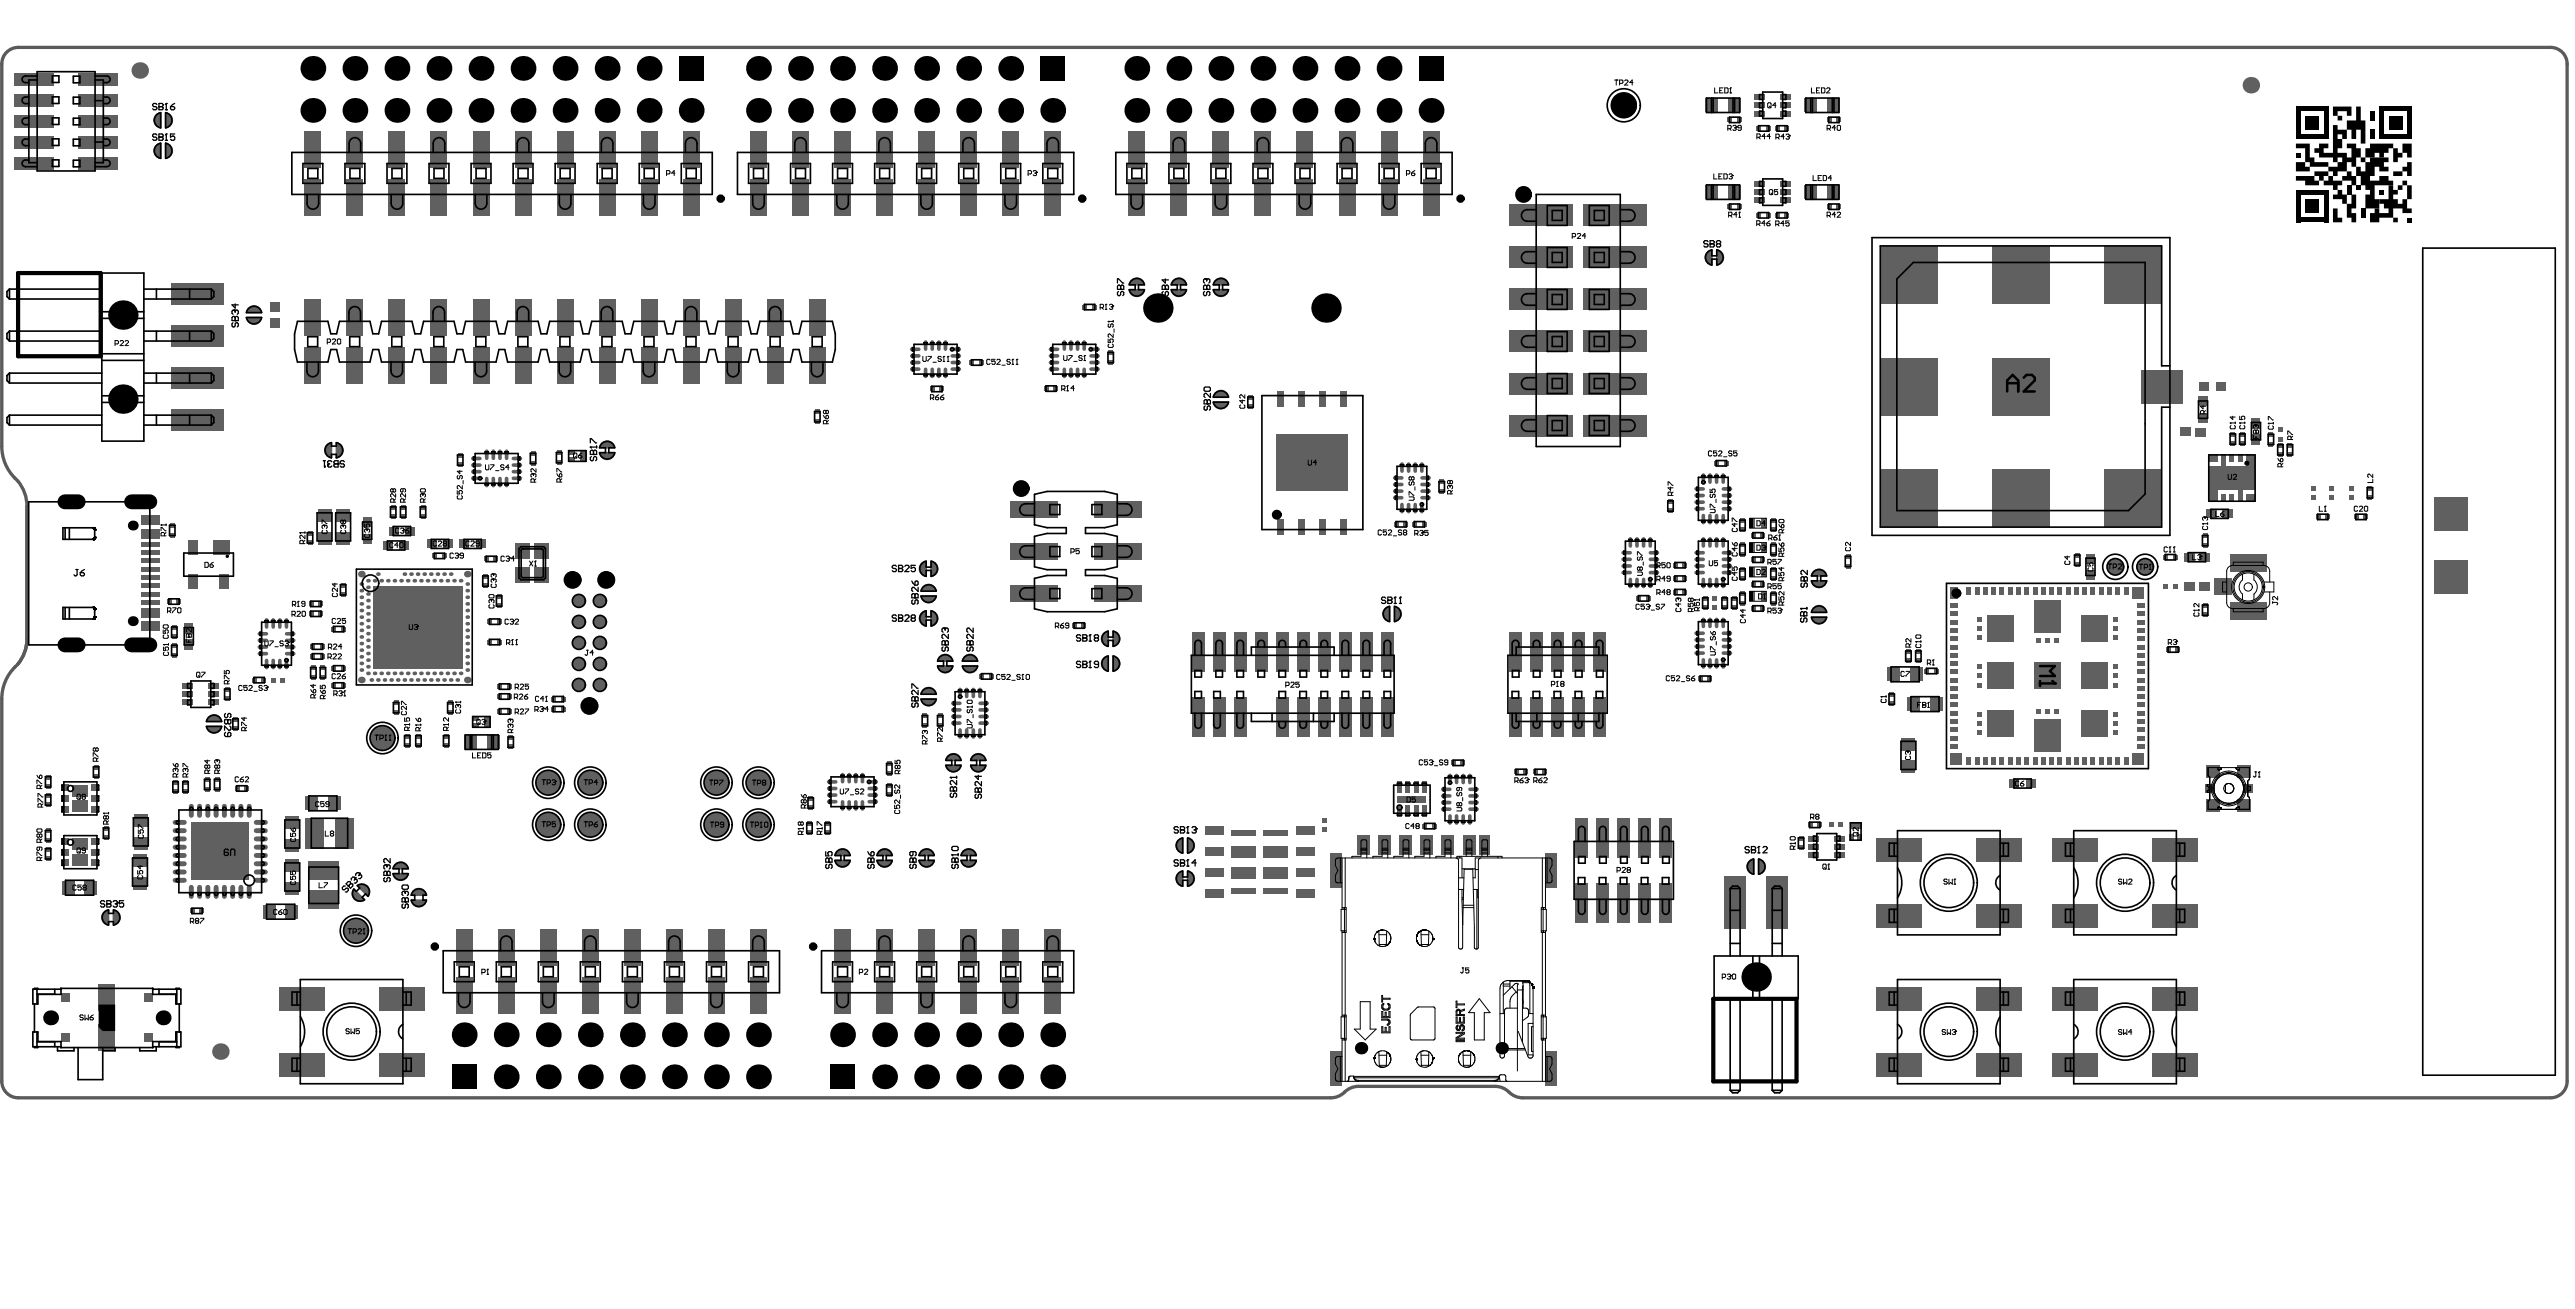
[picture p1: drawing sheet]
<svg xmlns="http://www.w3.org/2000/svg" width="259mm" height="132mm" viewBox="0 0 259 132" stroke-linecap="round" stroke-linejoin="round" font-family="sans-serif">
<path d="M.7 5.3l.7-.5h.4h254.7a1.66 1.66 0 0 1 1.6 1.6v102.3a1.66 1.66 0 0 1-1.6 1.7h-103.4a2.27 2.27 0 0 1-1.7-.9l-.7-.3h-.3h-13.8a2.27 2.27 0 0 0-1.7 .8l-.7 .3-.4 .1h-132a1.66 1.66 0 0 1-1.6-1.7v-38.5a4.6 4.6 0 0 1 1.6-3.4 4 4 0 0 0 .9-2.6v-13.3a4.4 4.4 0 0 0-1.6-3.3 4.5 4.5 0 0 1-.9-2.7v-38.5v-.4z" fill="none" stroke="#5a5a5a" stroke-width=".33"/>
<g fill="#606060">
<path d="M225.9 46.4h.9v.5h-.9z" fill-rule="evenodd"/>
<path d="M222.1 49.2h.9v.5h-.9z" fill-rule="evenodd"/>
<path d="M225 49.2h.5v.5h-.5z" fill-rule="evenodd"/>
<path d="M223.4 46.4h.4v.5h-.4z" fill-rule="evenodd"/>
</g>
<g fill="#000">
<circle cx="31.5" cy="11.1" r="1.25"/>
<circle cx="31.5" cy="6.9" r="1.25"/>
<circle cx="35.7" cy="11.1" r="1.25"/>
<circle cx="35.7" cy="6.9" r="1.25"/>
<circle cx="39.9" cy="11.1" r="1.25"/>
<circle cx="39.9" cy="6.9" r="1.25"/>
<circle cx="44.1" cy="11.1" r="1.25"/>
<circle cx="44.1" cy="6.9" r="1.25"/>
<circle cx="48.4" cy="6.9" r="1.25"/>
<circle cx="48.4" cy="11.1" r="1.25"/>
<circle cx="52.6" cy="11.1" r="1.25"/>
<circle cx="52.6" cy="6.9" r="1.25"/>
<circle cx="56.8" cy="11.1" r="1.25"/>
<circle cx="56.8" cy="6.9" r="1.25"/>
<circle cx="61.1" cy="11.1" r="1.25"/>
<circle cx="61.1" cy="6.9" r="1.25"/>
<circle cx="65.3" cy="11.1" r="1.25"/>
<circle cx="65.3" cy="6.9" r="1.25"/>
<circle cx="69.5" cy="11.1" r="1.25"/>
<circle cx="76.3" cy="11.1" r="1.25"/>
<circle cx="76.3" cy="6.9" r="1.25"/>
<circle cx="80.5" cy="6.9" r="1.25"/>
<circle cx="80.5" cy="11.1" r="1.25"/>
<circle cx="84.7" cy="11.1" r="1.25"/>
<circle cx="84.7" cy="6.9" r="1.25"/>
<circle cx="89" cy="6.9" r="1.25"/>
<circle cx="89" cy="11.1" r="1.25"/>
<circle cx="93.2" cy="6.9" r="1.25"/>
<circle cx="93.2" cy="11.1" r="1.25"/>
<circle cx="97.4" cy="6.9" r="1.25"/>
<circle cx="97.4" cy="11.1" r="1.25"/>
<circle cx="101.6" cy="6.9" r="1.25"/>
<circle cx="101.6" cy="11.1" r="1.25"/>
<circle cx="105.9" cy="11.1" r="1.25"/>
<circle cx="114.3" cy="6.9" r="1.25"/>
<circle cx="114.3" cy="11.1" r="1.25"/>
<circle cx="118.5" cy="6.9" r="1.25"/>
<circle cx="118.5" cy="11.1" r="1.25"/>
<circle cx="122.8" cy="6.9" r="1.25"/>
<circle cx="122.8" cy="11.1" r="1.25"/>
<circle cx="127" cy="6.9" r="1.25"/>
<circle cx="127" cy="11.1" r="1.25"/>
<circle cx="131.2" cy="11.1" r="1.25"/>
<circle cx="131.2" cy="6.9" r="1.25"/>
<circle cx="135.5" cy="6.9" r="1.25"/>
<circle cx="135.5" cy="11.1" r="1.25"/>
<circle cx="139.7" cy="6.9" r="1.25"/>
<circle cx="139.7" cy="11.1" r="1.25"/>
<circle cx="143.9" cy="11.1" r="1.25"/>
<circle cx="163.3" cy="10.6" r="1.25"/>
<circle cx="12.4" cy="31.7" r="1.48"/>
<circle cx="116.4" cy="31" r="1.48"/>
<circle cx="133.3" cy="31" r="1.48"/>
<circle cx="12.4" cy="40.1" r="1.48"/>
<circle cx="13.4" cy="52.8" r=".5"/>
<circle cx="57.6" cy="58.3" r=".82"/>
<circle cx="61" cy="58.3" r=".82"/>
<circle cx="13.4" cy="62.4" r=".5"/>
<circle cx="59.3" cy="71" r=".82"/>
<circle cx="176.6" cy="98.2" r="1.48"/>
<circle cx="5.1" cy="102.3" r=".75"/>
<circle cx="16.4" cy="102.3" r=".75"/>
<circle cx="46.7" cy="104" r="1.25"/>
<circle cx="50.9" cy="108.2" r="1.25"/>
<circle cx="50.9" cy="104" r="1.25"/>
<circle cx="55.1" cy="104" r="1.25"/>
<circle cx="55.1" cy="108.2" r="1.25"/>
<circle cx="59.4" cy="104" r="1.25"/>
<circle cx="59.4" cy="108.2" r="1.25"/>
<circle cx="63.6" cy="108.2" r="1.25"/>
<circle cx="63.6" cy="104" r="1.25"/>
<circle cx="67.8" cy="108.2" r="1.25"/>
<circle cx="67.8" cy="104" r="1.25"/>
<circle cx="72" cy="104" r="1.25"/>
<circle cx="72" cy="108.2" r="1.25"/>
<circle cx="76.3" cy="108.2" r="1.25"/>
<circle cx="76.3" cy="104" r="1.25"/>
<circle cx="84.7" cy="104" r="1.25"/>
<circle cx="89" cy="108.2" r="1.25"/>
<circle cx="89" cy="104" r="1.25"/>
<circle cx="93.2" cy="108.2" r="1.25"/>
<circle cx="93.2" cy="104" r="1.25"/>
<circle cx="97.4" cy="108.2" r="1.25"/>
<circle cx="97.4" cy="104" r="1.25"/>
<circle cx="101.6" cy="108.2" r="1.25"/>
<circle cx="101.6" cy="104" r="1.25"/>
<circle cx="105.9" cy="108.2" r="1.25"/>
<circle cx="105.9" cy="104" r="1.25"/>
<circle cx="136.9" cy="105.4" r=".62"/>
<circle cx="151" cy="105.4" r=".62"/>
</g>
<g fill="#000">
<path d="M68.3 5.6h2.5v2.5h-2.5z" fill-rule="evenodd"/>
<path d="M104.6 5.6h2.5v2.5h-2.5z" fill-rule="evenodd"/>
<path d="M142.7 5.6h2.5v2.5h-2.5z" fill-rule="evenodd"/>
<path d="M45.4 107h2.5v2.5h-2.5z" fill-rule="evenodd"/>
<path d="M83.5 107h2.5v2.5h-2.5z" fill-rule="evenodd"/>
</g>
<path d="M6.5 50.4h1.4M13.2 50.4h1.9M6.5 64.8h1.4M13.2 64.8h1.9" fill="none" stroke="#000" stroke-width="1.5"/>
<g fill="#606060">
<path d="M196.2 75.7h1.1v1.2h-1.1z" fill-rule="evenodd"/>
<path d="M214.9 74.8h.7v.5h-.7z" fill-rule="evenodd"/>
<path d="M214.9 73.9h.7v.5h-.7z" fill-rule="evenodd"/>
<path d="M214.9 73.1h.7v.5h-.7z" fill-rule="evenodd"/>
<path d="M214.9 72.3h.7v.5h-.7z" fill-rule="evenodd"/>
<path d="M214.5 75.7h1.1v1.2h-1.1z" fill-rule="evenodd"/>
<path d="M213.5 76.1h.5v.8h-.5z" fill-rule="evenodd"/>
<path d="M212.7 76.1h.5v.7h-.5z" fill-rule="evenodd"/>
<path d="M212.5 73.4h.5v.5h-.5z" fill-rule="evenodd"/>
<path d="M212.5 72.4h.5v.5h-.5z" fill-rule="evenodd"/>
<path d="M211.9 76.1h.5v.8h-.5z" fill-rule="evenodd"/>
<path d="M211 76.1h.5v.7h-.5z" fill-rule="evenodd"/>
<path d="M209.3 71.4h2.7v2.6h-2.7z" fill-rule="evenodd"/>
<path d="M210.2 76.1h.5v.8h-.5z" fill-rule="evenodd"/>
<path d="M209.4 76.1h.5v.7h-.5z" fill-rule="evenodd"/>
<path d="M208.6 76.1h.5v.8h-.5z" fill-rule="evenodd"/>
<path d="M207.7 76.1h.5v.7h-.5z" fill-rule="evenodd"/>
<path d="M206.9 76.1h.5v.8h-.5z" fill-rule="evenodd"/>
<path d="M214.9 71.4h.7v.5h-.7z" fill-rule="evenodd"/>
<path d="M214.9 61.5h.7v.5h-.7z" fill-rule="evenodd"/>
<path d="M214.9 64.8h.7v.5h-.7z" fill-rule="evenodd"/>
<path d="M214.9 62.3h.7v.5h-.7z" fill-rule="evenodd"/>
<path d="M214.9 63.1h.7v.5h-.7z" fill-rule="evenodd"/>
<path d="M214.9 65.6h.7v.5h-.7z" fill-rule="evenodd"/>
<path d="M214.9 67.3h.7v.5h-.7z" fill-rule="evenodd"/>
<path d="M214.9 68.1h.7v.5h-.7z" fill-rule="evenodd"/>
<path d="M214.9 69h.7v.5h-.7z" fill-rule="evenodd"/>
<path d="M214.9 69.8h.7v.5h-.7z" fill-rule="evenodd"/>
<path d="M214.9 70.6h.7v.5h-.7z" fill-rule="evenodd"/>
<path d="M214.9 64h.7v.5h-.7z" fill-rule="evenodd"/>
<path d="M214.9 60.6h.7v.5h-.7z" fill-rule="evenodd"/>
<path d="M214.9 66.5h.7v.5h-.7z" fill-rule="evenodd"/>
<path d="M214.5 59.1h1.1v1.1h-1.1z" fill-rule="evenodd"/>
<path d="M213.5 59.1h.5v.7h-.5z" fill-rule="evenodd"/>
<path d="M212.7 59.1h.5v.7h-.5z" fill-rule="evenodd"/>
<path d="M212.5 71.5h.5v.5h-.5z" fill-rule="evenodd"/>
<path d="M212.5 67.7h.5v.5h-.5z" fill-rule="evenodd"/>
<path d="M212.5 68.6h.5v.5h-.5z" fill-rule="evenodd"/>
<path d="M212.5 63h.5v.5h-.5z" fill-rule="evenodd"/>
<path d="M212.5 63.9h.5v.5h-.5z" fill-rule="evenodd"/>
<path d="M212.5 62.1h.5v.4h-.5z" fill-rule="evenodd"/>
<path d="M212.5 66.8h.5v.5h-.5z" fill-rule="evenodd"/>
<path d="M211.9 59.1h.5v.7h-.5z" fill-rule="evenodd"/>
<path d="M211 59.1h.5v.7h-.5z" fill-rule="evenodd"/>
<path d="M209.3 66.6h2.7v2.7h-2.7z" fill-rule="evenodd"/>
<path d="M209.3 61.9h2.7v2.6h-2.7z" fill-rule="evenodd"/>
<path d="M210.2 59.1h.5v.7h-.5z" fill-rule="evenodd"/>
<path d="M209.4 59.1h.5v.7h-.5z" fill-rule="evenodd"/>
<path d="M208.6 59.1h.5v.7h-.5z" fill-rule="evenodd"/>
<path d="M207.7 59.1h.5v.7h-.5z" fill-rule="evenodd"/>
<path d="M206.6 71.3h.5v.5h-.5z" fill-rule="evenodd"/>
<path d="M206.1 76.1h.5v.7h-.5z" fill-rule="evenodd"/>
<path d="M204.6 72.3h2.6v3.2h-2.6z" fill-rule="evenodd"/>
<path d="M205.6 71.3h.5v.5h-.5z" fill-rule="evenodd"/>
<path d="M204.6 66.6h2.6v2.7h-2.6z" fill-rule="evenodd"/>
<path d="M205.2 76.1h.5v.8h-.5z" fill-rule="evenodd"/>
<path d="M204.7 71.3h.5v.5h-.5z" fill-rule="evenodd"/>
<path d="M204.4 76.1h.5v.8h-.5z" fill-rule="evenodd"/>
<path d="M203.6 76.1h.5v.8h-.5z" fill-rule="evenodd"/>
<path d="M202.7 76.1h.5v.7h-.5z" fill-rule="evenodd"/>
<path d="M201.9 76.1h.5v.8h-.5z" fill-rule="evenodd"/>
<path d="M201.1 76.1h.5v.7h-.5z" fill-rule="evenodd"/>
<path d="M199.8 71.4h2.7v2.6h-2.7z" fill-rule="evenodd"/>
<path d="M199.8 66.6h2.7v2.7h-2.7z" fill-rule="evenodd"/>
<path d="M200.2 76.1h.5v.8h-.5z" fill-rule="evenodd"/>
<path d="M199.4 76.1h.5v.7h-.5z" fill-rule="evenodd"/>
<path d="M198.8 73.4h.5v.5h-.5z" fill-rule="evenodd"/>
<path d="M198.8 72.4h.5v.5h-.5z" fill-rule="evenodd"/>
<path d="M198.8 71.5h.5v.5h-.5z" fill-rule="evenodd"/>
<path d="M198.8 68.6h.5v.5h-.5z" fill-rule="evenodd"/>
<path d="M198.8 67.7h.5v.5h-.5z" fill-rule="evenodd"/>
<path d="M198.6 76.1h.5v.8h-.5z" fill-rule="evenodd"/>
<path d="M197.7 76.1h.5v.8h-.5z" fill-rule="evenodd"/>
<path d="M196.2 73.9h.7v.5h-.7z" fill-rule="evenodd"/>
<path d="M196.2 72.3h.7v.5h-.7z" fill-rule="evenodd"/>
<path d="M196.2 71.4h.7v.5h-.7z" fill-rule="evenodd"/>
<path d="M196.2 73.1h.7v.5h-.7z" fill-rule="evenodd"/>
<path d="M196.2 70.6h.7v.5h-.7z" fill-rule="evenodd"/>
<path d="M196.2 69.8h.7v.5h-.7z" fill-rule="evenodd"/>
<path d="M196.2 69h.7v.4h-.7z" fill-rule="evenodd"/>
<path d="M196.2 68.1h.7v.5h-.7z" fill-rule="evenodd"/>
<path d="M196.2 74.8h.7v.5h-.7z" fill-rule="evenodd"/>
<path d="M206.9 59.1h.5v.7h-.5z" fill-rule="evenodd"/>
<path d="M206.6 64.1h.5v.5h-.5z" fill-rule="evenodd"/>
<path d="M206.1 59.1h.5v.7h-.5z" fill-rule="evenodd"/>
<path d="M205.6 64.1h.5v.5h-.5z" fill-rule="evenodd"/>
<path d="M204.6 60.4h2.6v3.2h-2.6z" fill-rule="evenodd"/>
<path d="M205.2 59.1h.5v.7h-.5z" fill-rule="evenodd"/>
<path d="M204.7 64.1h.5v.5h-.5z" fill-rule="evenodd"/>
<path d="M204.4 59.1h.5v.7h-.5z" fill-rule="evenodd"/>
<path d="M203.6 59.1h.5v.7h-.5z" fill-rule="evenodd"/>
<path d="M202.7 59.1h.5v.7h-.5z" fill-rule="evenodd"/>
<path d="M201.9 59.1h.5v.7h-.5z" fill-rule="evenodd"/>
<path d="M201.1 59.1h.5v.7h-.5z" fill-rule="evenodd"/>
<path d="M199.8 61.9h2.7v2.6h-2.7z" fill-rule="evenodd"/>
<path d="M200.2 59.1h.5v.7h-.5z" fill-rule="evenodd"/>
<path d="M199.4 59.1h.5v.7h-.5z" fill-rule="evenodd"/>
<path d="M198.8 66.8h.5v.5h-.5z" fill-rule="evenodd"/>
<path d="M198.8 63.9h.5v.5h-.5z" fill-rule="evenodd"/>
<path d="M198.8 63h.5v.5h-.5z" fill-rule="evenodd"/>
<path d="M198.8 62.1h.5v.4h-.5z" fill-rule="evenodd"/>
<path d="M198.6 59.1h.5v.7h-.5z" fill-rule="evenodd"/>
<path d="M197.7 59.1h.5v.7h-.5z" fill-rule="evenodd"/>
<path d="M196.2 67.3h.7v.5h-.7z" fill-rule="evenodd"/>
<path d="M196.2 66.5h.7v.5h-.7z" fill-rule="evenodd"/>
<path d="M196.2 65.6h.7v.5h-.7z" fill-rule="evenodd"/>
<path d="M196.2 64.8h.7v.5h-.7z" fill-rule="evenodd"/>
<path d="M196.2 64h.7v.5h-.7z" fill-rule="evenodd"/>
<path d="M196.2 63.1h.7v.5h-.7z" fill-rule="evenodd"/>
<path d="M196.2 62.3h.7v.5h-.7z" fill-rule="evenodd"/>
<path d="M196.2 61.5h.7v.5h-.7z" fill-rule="evenodd"/>
<path d="M196.2 60.6h.7v.5h-.7z" fill-rule="evenodd"/>
<path d="M196.2 59.1h.7v1.1h-.7z" fill-rule="evenodd"/>
<path d="M28.7 88.7h1.4v1.2h-1.4z" fill-rule="evenodd"/>
<path d="M28.7 91h1.3v1.3h-1.3z" fill-rule="evenodd"/>
</g>
<path d="M25.8 87.7h.9" fill="none" stroke="#606060" stroke-width=".5"/>
<g fill="#606060">
<path d="M28.7 82.1h1.4v1.2h-1.4z" fill-rule="evenodd"/>
<path d="M30.7 80.1h1.3v1.3h-1.3z" fill-rule="evenodd"/>
</g>
<path d="M25.8 84.3h.9" fill="none" stroke="#606060" stroke-width=".5"/>
<g fill="#606060">
<circle cx="36.3" cy="68.4" r=".33"/>
<circle cx="36.3" cy="66.7" r=".19"/>
<circle cx="36.3" cy="67.4" r=".19"/>
<circle cx="36.3" cy="66" r=".19"/>
<circle cx="37" cy="66.4" r=".19"/>
<circle cx="36.3" cy="64.7" r=".19"/>
<circle cx="36.3" cy="65.4" r=".19"/>
<circle cx="36.3" cy="64" r=".19"/>
<circle cx="37" cy="65.7" r=".19"/>
<circle cx="37" cy="65" r=".19"/>
<circle cx="37" cy="64.4" r=".19"/>
<circle cx="37" cy="63.7" r=".19"/>
<circle cx="37.3" cy="68.4" r=".19"/>
<circle cx="38" cy="68.4" r=".19"/>
<circle cx="38.7" cy="68.4" r=".19"/>
<circle cx="39.3" cy="68.4" r=".19"/>
<circle cx="40" cy="68.4" r=".19"/>
<circle cx="40.7" cy="68.4" r=".19"/>
<circle cx="37" cy="67.7" r=".19"/>
<circle cx="37.7" cy="67.7" r=".19"/>
<circle cx="39" cy="67.7" r=".19"/>
<circle cx="38.3" cy="67.7" r=".19"/>
<circle cx="37" cy="67" r=".19"/>
<circle cx="39.7" cy="67.7" r=".19"/>
<circle cx="40.3" cy="67.7" r=".19"/>
<circle cx="36.3" cy="63.4" r=".19"/>
<circle cx="36.3" cy="62" r=".19"/>
<circle cx="36.3" cy="62.7" r=".19"/>
<circle cx="36.3" cy="61.4" r=".19"/>
<circle cx="36.3" cy="60.7" r=".19"/>
<circle cx="36.3" cy="59.4" r=".19"/>
<circle cx="36.3" cy="60" r=".19"/>
<circle cx="36.3" cy="58.7" r=".19"/>
<circle cx="36.3" cy="57.7" r=".33"/>
<circle cx="37" cy="63" r=".19"/>
<circle cx="37" cy="61" r=".19"/>
<circle cx="37" cy="62.4" r=".19"/>
<circle cx="37" cy="61.7" r=".19"/>
<circle cx="37" cy="60.4" r=".19"/>
<circle cx="37" cy="59.7" r=".19"/>
<circle cx="37" cy="59" r=".19"/>
<circle cx="37" cy="58.4" r=".19"/>
<circle cx="38.3" cy="58.4" r=".19"/>
<circle cx="37.7" cy="58.4" r=".19"/>
<circle cx="38" cy="57.7" r=".19"/>
<circle cx="39" cy="58.4" r=".19"/>
<circle cx="40.3" cy="58.4" r=".19"/>
<circle cx="39.7" cy="58.4" r=".19"/>
<circle cx="40.7" cy="57.7" r=".19"/>
<circle cx="41.3" cy="68.4" r=".19"/>
<circle cx="42" cy="68.4" r=".19"/>
<circle cx="42.7" cy="68.4" r=".19"/>
<circle cx="43.3" cy="68.4" r=".19"/>
<circle cx="44" cy="68.4" r=".19"/>
<circle cx="41" cy="67.7" r=".19"/>
<circle cx="41.7" cy="67.7" r=".19"/>
<circle cx="42.3" cy="67.7" r=".19"/>
<circle cx="43" cy="67.7" r=".19"/>
<circle cx="43.7" cy="67.7" r=".19"/>
<circle cx="44.3" cy="67.7" r=".19"/>
<circle cx="44.7" cy="68.4" r=".19"/>
<circle cx="45.3" cy="68.4" r=".19"/>
<circle cx="45.7" cy="67.7" r=".19"/>
<circle cx="45" cy="67.7" r=".19"/>
<circle cx="46" cy="68.4" r=".19"/>
<circle cx="47" cy="68.4" r=".33"/>
<circle cx="46.3" cy="67.7" r=".19"/>
<circle cx="47" cy="67.4" r=".19"/>
<circle cx="47" cy="65.4" r=".19"/>
<circle cx="47" cy="66.7" r=".19"/>
<circle cx="47" cy="66" r=".19"/>
<circle cx="47" cy="64.7" r=".19"/>
<circle cx="47" cy="64" r=".19"/>
<circle cx="47" cy="63.4" r=".19"/>
<circle cx="41" cy="58.4" r=".19"/>
<circle cx="41.7" cy="58.4" r=".19"/>
<circle cx="42.3" cy="58.4" r=".19"/>
<circle cx="43" cy="58.4" r=".19"/>
<circle cx="43.7" cy="58.4" r=".19"/>
<circle cx="44.3" cy="58.4" r=".19"/>
<circle cx="41.3" cy="57.7" r=".19"/>
<circle cx="42" cy="57.7" r=".19"/>
<circle cx="42.7" cy="57.7" r=".19"/>
<circle cx="43.3" cy="57.7" r=".19"/>
<circle cx="44" cy="57.7" r=".19"/>
<circle cx="47" cy="62.7" r=".19"/>
<circle cx="47" cy="61.4" r=".19"/>
<circle cx="47" cy="62" r=".19"/>
<circle cx="47" cy="60.7" r=".19"/>
<circle cx="47" cy="60" r=".19"/>
<circle cx="45" cy="58.4" r=".19"/>
<circle cx="45.7" cy="58.4" r=".19"/>
<circle cx="44.7" cy="57.7" r=".19"/>
<circle cx="45.3" cy="57.7" r=".19"/>
<circle cx="47" cy="59.4" r=".19"/>
<circle cx="47" cy="58.7" r=".19"/>
<circle cx="46.3" cy="58.4" r=".19"/>
<circle cx="47" cy="57.7" r=".33"/>
</g>
<g fill="#606060">
<path d="M37.5 58.9h9v8.3h-9z" fill-rule="evenodd"/>
<path d="M51.9 54.6h1.4v1.6h-1.4z" fill-rule="evenodd"/>
<path d="M53.8 54.6h1.4v1.6h-1.4z" fill-rule="evenodd"/>
<path d="M53.8 57h1.4v1.6h-1.4z" fill-rule="evenodd"/>
<path d="M51.9 57h1.4v1.6h-1.4z" fill-rule="evenodd"/>
</g>
<g fill="none" stroke="#606060" stroke-width=".5">
<path d="M17.6 88.5h.9M17.6 87.7h.9M17.6 86.8h.9M17.6 86h.9M17.6 85.2h.9M17.6 84.3h.9M17.6 83.5h.9M17.6 82.7h.9M19.2 81v1M19.2 89.2v.9M20.1 81v1M20.1 89.2v.9"/>
<path d="M20.9 81v1M20.9 89.2v.9M21.7 81v1M21.7 89.2v.9M22.6 81v1M22.6 89.2v.9M23.4 81v1M23.4 89.2v.9M24.2 81v1M24.2 89.2v.9M25.1 81v1M25.1 89.2v.9"/>
<path d="M25.8 88.5h.9M25.8 86.8h.9M25.8 86h.9M25.8 85.2h.9M25.8 83.5h.9M25.8 82.7h.9"/>
</g>
<path d="M19.2 82.7h5.9v5.8h-5.9z" fill-rule="evenodd" fill="#606060"/>
<g fill="none" stroke="#606060" stroke-width=".37">
<path d="M91.7 35.1h.7M91.7 35.8h.7M91.7 36.4h.7M91.7 37.1h.7M93.1 34.4v.7M93.1 37.1v.7M93.7 34.4v.7M93.7 37.1v.7M94.4 34.4v.7M94.4 37.1v.7M95.1 34.4v.7M95.1 37.1v.7"/>
<path d="M95.8 35.1h.7M95.8 35.8h.7M95.8 36.4h.7M95.8 37.1h.7M105.6 35.1h.7M105.6 35.8h.7M105.6 36.4h.7M105.6 37.1h.7M107 34.4v.7M107 37.1v.7M107.7 34.4v.7M107.7 37.1v.7"/>
<path d="M108.4 34.4v.7M108.4 37.1v.7M109 34.4v.7M109 37.1v.7M109.7 35.1h.7M109.7 35.8h.7M109.7 36.4h.7M109.7 37.1h.7M47.5 48.1h.8M47.5 47.4h.8M47.5 46.8h.8M47.5 46.1h.8"/>
<path d="M48.9 45.4v.7M48.9 48.1v.7M49.6 45.4v.7M49.6 48.1v.7M50.3 45.4v.7M50.3 48.1v.7M50.9 45.4v.7M50.9 48.1v.7M51.6 48.1h.7M51.6 47.4h.7M51.6 46.8h.7M51.6 46.1h.7"/>
<path d="M140.2 50h.8M140.2 49.4h.8M140.2 48.7h.8M140.2 48h.8M141 46.6v.8M141 50.7v.7M141.6 46.6v.8M141.6 50.7v.7M142.3 46.6v.8M142.3 50.7v.7M143 46.6v.8M143 50.7v.7"/>
<path d="M143 50h.7M143 49.4h.7M143 48.7h.7M143 48h.7M163.2 57.6h.7M163.2 56.9h.7M163.2 56.2h.7M163.2 55.6h.7M163.9 54.2v.7M163.9 58.2v.8M164.6 54.2v.7M164.6 58.2v.8"/>
<path d="M165.3 54.2v.7M165.3 58.2v.8M165.9 54.2v.7M165.9 58.2v.8M166 57.6h.7M166 56.9h.7M166 56.2h.7M166 55.6h.7M170.6 49.1h.7M170.6 49.8h.7M170.6 50.5h.7M170.6 51.1h.7"/>
<path d="M171.3 47.8v.7M171.3 51.8v.7M172 47.8v.7M172 51.8v.7M172.6 47.8v.7M172.6 51.8v.7M173.3 47.8v.7M173.3 51.8v.7M173.3 49.1h.7M173.3 49.8h.7M173.3 50.5h.7M173.3 51.1h.7"/>
<path d="M26.1 65.7h.7M26.1 65h.7M26.1 64.4h.7M26.1 63.7h.7M26.8 62.3v.7M26.8 66.4v.7M27.5 62.3v.7M27.5 66.4v.7M28.1 62.3v.7M28.1 66.4v.7M28.8 62.3v.7M28.8 66.4v.7"/>
<path d="M28.8 65.7h.7M28.8 65h.7M28.8 64.4h.7M28.8 63.7h.7M83.3 78.6h.7M83.3 79.3h.7M83.3 79.9h.7M84.7 77.9v.7M85.4 77.9v.7M86.1 77.9v.7M86.7 77.9v.7M87.4 78.6h.7"/>
<path d="M87.4 79.3h.7M87.4 79.9h.7M95.8 70.7h.7M95.8 71.4h.7M95.8 72h.7M95.8 72.7h.7M96.5 69.3v.7M96.5 73.4v.7M97.2 69.3v.7M97.2 73.4v.7M97.9 69.3v.7M97.9 73.4v.7"/>
<path d="M98.5 69.3v.7M98.5 73.4v.7M98.6 70.7h.7M98.6 71.4h.7M98.6 72h.7M98.6 72.7h.7M145.1 79.3h.7M145.8 77.9v.8M146.5 77.9v.8M147.1 77.9v.8M147.8 77.9v.8M147.8 79.3h.7"/>
<path d="M170.6 65.7h.7M170.6 65h.7M170.6 64.3h.7M170.6 63.7h.7M171.3 62.3v.7M171.3 66.3v.7M172 62.3v.7M172 66.3v.7M172.6 62.3v.7M172.6 66.3v.7M173.3 62.3v.7M173.3 66.3v.7"/>
<path d="M173.3 65.7h.7M173.3 65h.7M173.3 64.3h.7M173.3 63.7h.7M83.3 80.6h.7M84.7 80.6v.7M85.4 80.6v.7M86.1 80.6v.7M86.7 80.6v.7M87.4 80.6h.7M145.1 80h.7M145.1 80.7h.7"/>
<path d="M145.1 81.3h.7M145.8 82v.7M146.5 82v.7M147.1 82v.7M147.8 82v.7M147.8 80h.7M147.8 80.7h.7M147.8 81.3h.7"/>
</g>
<g fill="#606060">
<path d="M130.3 89.4h1.9v.8h-1.9z" fill-rule="evenodd"/>
<path d="M130.3 87.3h1.9v.8h-1.9z" fill-rule="evenodd"/>
<path d="M130.3 85.2h1.9v.8h-1.9z" fill-rule="evenodd"/>
<path d="M130.3 83.1h1.9v.8h-1.9z" fill-rule="evenodd"/>
<path d="M121.2 89.4h1.8v.8h-1.8z" fill-rule="evenodd"/>
<path d="M121.2 87.3h1.8v.8h-1.8z" fill-rule="evenodd"/>
<path d="M121.2 85.2h1.8v.8h-1.8z" fill-rule="evenodd"/>
<path d="M121.2 83.1h1.8v.8h-1.8z" fill-rule="evenodd"/>
<path d="M123.8 89.2h2.5v.6h-2.5z" fill-rule="evenodd"/>
<path d="M127 89.2h2.5v.6h-2.5z" fill-rule="evenodd"/>
<path d="M127 83.5h2.5v.6h-2.5z" fill-rule="evenodd"/>
<path d="M123.8 83.5h2.5v.6h-2.5z" fill-rule="evenodd"/>
<path d="M127 85h2.5v1.2h-2.5z" fill-rule="evenodd"/>
<path d="M123.8 85h2.5v1.2h-2.5z" fill-rule="evenodd"/>
<path d="M127 87.1h2.5v1.2h-2.5z" fill-rule="evenodd"/>
<path d="M123.8 87.1h2.5v1.2h-2.5z" fill-rule="evenodd"/>
</g>
<g fill="none" stroke="#606060" stroke-width=".37">
<path d="M170.6 57.6h.7M170.6 56.9h.7M170.6 56.2h.7M170.6 55.6h.7M171.3 54.2v.7M171.3 58.2v.8M172 54.2v.7M172 58.2v.8M172.6 54.2v.7M172.6 58.2v.8M173.3 54.2v.7M173.3 58.2v.8"/>
<path d="M173.3 57.6h.7M173.3 56.9h.7M173.3 56.2h.7M173.3 55.6h.7"/>
</g>
<g fill="#606060">
<path d="M225.9 45.7h.9v.7h-.9z" fill-rule="evenodd"/>
<path d="M225 45.7h.5v.7h-.5z" fill-rule="evenodd"/>
<path d="M224.2 45.7h.5v.7h-.5z" fill-rule="evenodd"/>
<path d="M223.4 45.7h.4v.7h-.4z" fill-rule="evenodd"/>
<path d="M222.1 45.7h.9v.7h-.9z" fill-rule="evenodd"/>
<path d="M222.1 49.7h.9v.7h-.9z" fill-rule="evenodd"/>
<path d="M223.4 49.7h.4v.7h-.4z" fill-rule="evenodd"/>
<path d="M224.2 49.7h.5v.7h-.5z" fill-rule="evenodd"/>
<path d="M225 49.7h.5v.7h-.5z" fill-rule="evenodd"/>
<path d="M225.9 49.7h.9v.7h-.9z" fill-rule="evenodd"/>
<path d="M222.1 46.9h4.7v2.4h-4.7z" fill-rule="evenodd"/>
<path d="M14.5 99.9h.8v.8h-.8z" fill-rule="evenodd"/>
<path d="M6.2 99.9h.8v.8h-.8z" fill-rule="evenodd"/>
<path d="M9.9 99h1.7v2.7h-1.7z" fill-rule="evenodd"/>
<path d="M9.9 103h1.7v2.6h-1.7z" fill-rule="evenodd"/>
<path d="M14.5 103.9h.8v.8h-.8z" fill-rule="evenodd"/>
<path d="M6.2 103.9h.8v.8h-.8z" fill-rule="evenodd"/>
<path d="M38.1 105.9h4.6v2.3h-4.6z" fill-rule="evenodd"/>
<path d="M38.1 99.2h4.6v2.3h-4.6z" fill-rule="evenodd"/>
<path d="M28 105.9h4.6v2.3h-4.6z" fill-rule="evenodd"/>
<path d="M28 99.2h4.6v2.3h-4.6z" fill-rule="evenodd"/>
<path d="M206.4 99.2h4.5v2.3h-4.5z" fill-rule="evenodd"/>
<path d="M206.4 105.9h4.5v2.3h-4.5z" fill-rule="evenodd"/>
<path d="M216.4 99.2h4.6v2.3h-4.6z" fill-rule="evenodd"/>
<path d="M216.4 105.9h4.6v2.3h-4.6z" fill-rule="evenodd"/>
<path d="M188.6 99.2h4.6v2.3h-4.6z" fill-rule="evenodd"/>
<path d="M188.6 105.9h4.6v2.3h-4.6z" fill-rule="evenodd"/>
<path d="M198.7 99.2h4.6v2.3h-4.6z" fill-rule="evenodd"/>
<path d="M198.7 105.9h4.6v2.3h-4.6z" fill-rule="evenodd"/>
<path d="M216.4 90.9h4.6v2.3h-4.6z" fill-rule="evenodd"/>
<path d="M216.4 84.2h4.6v2.4h-4.6z" fill-rule="evenodd"/>
<path d="M206.4 90.9h4.5v2.3h-4.5z" fill-rule="evenodd"/>
<path d="M206.4 84.2h4.5v2.4h-4.5z" fill-rule="evenodd"/>
<path d="M198.7 90.9h4.6v2.3h-4.6z" fill-rule="evenodd"/>
<path d="M198.7 84.2h4.6v2.4h-4.6z" fill-rule="evenodd"/>
<path d="M188.6 90.9h4.6v2.3h-4.6z" fill-rule="evenodd"/>
<path d="M188.6 84.2h4.6v2.4h-4.6z" fill-rule="evenodd"/>
<path d="M20.1 91.3h.4v.5h-.4z" fill-rule="evenodd"/>
<path d="M19.1 91.3h.5v.5h-.5z" fill-rule="evenodd"/>
<path d="M81.3 81h.5v.4h-.5z" fill-rule="evenodd"/>
<path d="M81.3 80h.5v.5h-.5z" fill-rule="evenodd"/>
<path d="M89.2 76.6h.5v.4h-.5z" fill-rule="evenodd"/>
<path d="M89.2 77.5h.5v.5h-.5z" fill-rule="evenodd"/>
<path d="M20.6 79.1h.5v.5h-.5z" fill-rule="evenodd"/>
<path d="M20.6 78.2h.5v.4h-.5z" fill-rule="evenodd"/>
<path d="M21.6 79.1h.5v.5h-.5z" fill-rule="evenodd"/>
<path d="M21.6 78.2h.5v.4h-.5z" fill-rule="evenodd"/>
<path d="M27.2 30.3h.9v1h-.9z" fill-rule="evenodd"/>
<path d="M27.2 32h.9v1h-.9z" fill-rule="evenodd"/>
<path d="M10.4 84h.5v.4h-.5z" fill-rule="evenodd"/>
<path d="M10.4 83.1h.5v.4h-.5z" fill-rule="evenodd"/>
<path d="M4.6 84.3h.5v.4h-.5z" fill-rule="evenodd"/>
<path d="M4.6 83.3h.5v.5h-.5z" fill-rule="evenodd"/>
<path d="M4.6 86.1h.5v.4h-.5z" fill-rule="evenodd"/>
<path d="M4.6 85.1h.5v.5h-.5z" fill-rule="evenodd"/>
<path d="M9.4 76.9h.5v.4h-.5z" fill-rule="evenodd"/>
<path d="M9.4 77.8h.5v.5h-.5z" fill-rule="evenodd"/>
<path d="M4.6 79.7h.5v.5h-.5z" fill-rule="evenodd"/>
<path d="M4.6 80.7h.5v.4h-.5z" fill-rule="evenodd"/>
<path d="M4.6 78.8h.5v.5h-.5z" fill-rule="evenodd"/>
<path d="M4.6 77.9h.5v.4h-.5z" fill-rule="evenodd"/>
<path d="M22.6 70h.5v.5h-.5z" fill-rule="evenodd"/>
<path d="M22.6 69.1h.5v.4h-.5z" fill-rule="evenodd"/>
<path d="M23.4 72.1h.5v.4h-.5z" fill-rule="evenodd"/>
<path d="M23.4 73h.5v.5h-.5z" fill-rule="evenodd"/>
<path d="M92.8 72.7h.5v.4h-.5z" fill-rule="evenodd"/>
<path d="M92.8 71.7h.5v.5h-.5z" fill-rule="evenodd"/>
<path d="M94.3 71.7h.5v.5h-.5z" fill-rule="evenodd"/>
<path d="M94.3 72.7h.5v.4h-.5z" fill-rule="evenodd"/>
<path d="M17.1 52.6h.5v.5h-.5z" fill-rule="evenodd"/>
<path d="M17.1 53.6h.5v.4h-.5z" fill-rule="evenodd"/>
<path d="M17.7 60.2h.5v.5h-.5z" fill-rule="evenodd"/>
<path d="M16.8 60.2h.4v.5h-.4z" fill-rule="evenodd"/>
<path d="M108.8 62.6h.4v.5h-.4z" fill-rule="evenodd"/>
<path d="M107.8 62.6h.5v.5h-.5z" fill-rule="evenodd"/>
<path d="M81.9 42.1h.5v.5h-.5z" fill-rule="evenodd"/>
<path d="M81.9 41.2h.5v.4h-.5z" fill-rule="evenodd"/>
<path d="M56 45.3h.5v.5h-.5z" fill-rule="evenodd"/>
<path d="M56 46.3h.5v.4h-.5z" fill-rule="evenodd"/>
<path d="M94.5 38.9h.4v.5h-.4z" fill-rule="evenodd"/>
<path d="M93.5 38.9h.5v.5h-.5z" fill-rule="evenodd"/>
<path d="M32.2 67.9h.5v.4h-.5z" fill-rule="evenodd"/>
<path d="M32.2 66.9h.5v.5h-.5z" fill-rule="evenodd"/>
<path d="M31.3 67.9h.5v.4h-.5z" fill-rule="evenodd"/>
<path d="M31.3 66.9h.5v.5h-.5z" fill-rule="evenodd"/>
<path d="M152.3 77.3h.4v.5h-.4z" fill-rule="evenodd"/>
<path d="M153.2 77.3h.5v.5h-.5z" fill-rule="evenodd"/>
<path d="M155.1 77.3h.5v.5h-.5z" fill-rule="evenodd"/>
<path d="M154.2 77.3h.4v.5h-.4z" fill-rule="evenodd"/>
<path d="M176.1 53.6h.4v.5h-.4z" fill-rule="evenodd"/>
<path d="M177 53.6h.5v.5h-.5z" fill-rule="evenodd"/>
<path d="M178.1 53.1h.5v.4h-.5z" fill-rule="evenodd"/>
<path d="M178.1 52.1h.5v.5h-.5z" fill-rule="evenodd"/>
<path d="M172.2 59.9h.5v.5h-.5z" fill-rule="evenodd"/>
<path d="M172.2 60.9h.5v.4h-.5z" fill-rule="evenodd"/>
<path d="M173.2 59.9h.5v.5h-.5z" fill-rule="evenodd"/>
<path d="M173.2 60.9h.5v.4h-.5z" fill-rule="evenodd"/>
<path d="M176.1 56h.4v.5h-.4z" fill-rule="evenodd"/>
<path d="M177 56h.5v.5h-.5z" fill-rule="evenodd"/>
<path d="M178.1 55.5h.5v.5h-.5z" fill-rule="evenodd"/>
<path d="M178.1 54.6h.5v.4h-.5z" fill-rule="evenodd"/>
<path d="M176.1 58.5h.4v.5h-.4z" fill-rule="evenodd"/>
<path d="M177 58.5h.5v.5h-.5z" fill-rule="evenodd"/>
<path d="M178.1 58h.5v.4h-.5z" fill-rule="evenodd"/>
<path d="M178.1 57h.5v.5h-.5z" fill-rule="evenodd"/>
<path d="M176.1 60.9h.4v.5h-.4z" fill-rule="evenodd"/>
<path d="M177 60.9h.5v.5h-.5z" fill-rule="evenodd"/>
<path d="M178.1 60.4h.5v.5h-.5z" fill-rule="evenodd"/>
<path d="M178.1 59.5h.5v.4h-.5z" fill-rule="evenodd"/>
<path d="M174.1 59.9h.5v.5h-.5z" fill-rule="evenodd"/>
<path d="M174.1 60.9h.5v.4h-.5z" fill-rule="evenodd"/>
<path d="M168.2 56.6h.5v.5h-.5z" fill-rule="evenodd"/>
<path d="M169.2 56.6h.4v.5h-.4z" fill-rule="evenodd"/>
<path d="M168.2 57.9h.5v.5h-.5z" fill-rule="evenodd"/>
<path d="M169.2 57.9h.4v.5h-.4z" fill-rule="evenodd"/>
<path d="M168.2 59.3h.5v.5h-.5z" fill-rule="evenodd"/>
<path d="M169.2 59.3h.4v.5h-.4z" fill-rule="evenodd"/>
<path d="M167.7 51.1h.5v.5h-.5z" fill-rule="evenodd"/>
<path d="M167.7 50.2h.5v.4h-.5z" fill-rule="evenodd"/>
<path d="M176.6 21.4h.5v.5h-.5z" fill-rule="evenodd"/>
<path d="M177.6 21.4h.4v.5h-.4z" fill-rule="evenodd"/>
<path d="M179.4 21.4h.5v.5h-.5z" fill-rule="evenodd"/>
<path d="M178.5 21.4h.4v.5h-.4z" fill-rule="evenodd"/>
<path d="M176.7 12.7h.4v.5h-.4z" fill-rule="evenodd"/>
<path d="M177.6 12.7h.5v.5h-.5z" fill-rule="evenodd"/>
<path d="M179.5 12.7h.4v.5h-.4z" fill-rule="evenodd"/>
<path d="M178.5 12.7h.5v.5h-.5z" fill-rule="evenodd"/>
<path d="M183.7 20.5h.5v.5h-.5z" fill-rule="evenodd"/>
<path d="M184.7 20.5h.4v.5h-.4z" fill-rule="evenodd"/>
<path d="M173.7 20.5h.5v.5h-.5z" fill-rule="evenodd"/>
<path d="M174.7 20.5h.4v.5h-.4z" fill-rule="evenodd"/>
<path d="M183.7 11.8h.5v.5h-.5z" fill-rule="evenodd"/>
<path d="M184.7 11.8h.4v.5h-.4z" fill-rule="evenodd"/>
<path d="M173.7 11.8h.5v.5h-.5z" fill-rule="evenodd"/>
<path d="M174.7 11.8h.4v.5h-.4z" fill-rule="evenodd"/>
<path d="M144.7 48.2h.5v.5h-.5z" fill-rule="evenodd"/>
<path d="M144.7 49.2h.5v.4h-.5z" fill-rule="evenodd"/>
<path d="M18.4 79.3h.5v.5h-.5z" fill-rule="evenodd"/>
<path d="M18.4 78.4h.5v.4h-.5z" fill-rule="evenodd"/>
<path d="M17.4 79.3h.5v.5h-.5z" fill-rule="evenodd"/>
<path d="M17.4 78.4h.5v.4h-.5z" fill-rule="evenodd"/>
<path d="M143 52.5h.4v.5h-.4z" fill-rule="evenodd"/>
<path d="M142 52.5h.5v.5h-.5z" fill-rule="evenodd"/>
<path d="M56.4 71h.4v.5h-.4z" fill-rule="evenodd"/>
<path d="M55.4 71h.5v.5h-.5z" fill-rule="evenodd"/>
<path d="M51.1 73.9h.5v.5h-.5z" fill-rule="evenodd"/>
<path d="M51.1 74.9h.5v.4h-.5z" fill-rule="evenodd"/>
<path d="M53.4 46.3h.5v.5h-.5z" fill-rule="evenodd"/>
<path d="M53.4 45.4h.5v.4h-.5z" fill-rule="evenodd"/>
<path d="M34.3 68.7h.4v.5h-.4z" fill-rule="evenodd"/>
<path d="M33.3 68.7h.5v.5h-.5z" fill-rule="evenodd"/>
<path d="M42.3 51.7h.5v.5h-.5z" fill-rule="evenodd"/>
<path d="M42.3 50.8h.5v.4h-.5z" fill-rule="evenodd"/>
<path d="M40.3 51.7h.5v.5h-.5z" fill-rule="evenodd"/>
<path d="M40.3 50.8h.5v.4h-.5z" fill-rule="evenodd"/>
<path d="M39.3 51.7h.5v.5h-.5z" fill-rule="evenodd"/>
<path d="M39.3 50.8h.5v.4h-.5z" fill-rule="evenodd"/>
<path d="M50 71.3h.5v.5h-.5z" fill-rule="evenodd"/>
<path d="M51 71.3h.4v.5h-.4z" fill-rule="evenodd"/>
<path d="M50 69.8h.5v.5h-.5z" fill-rule="evenodd"/>
<path d="M51 69.8h.4v.5h-.4z" fill-rule="evenodd"/>
<path d="M50 68.8h.5v.5h-.5z" fill-rule="evenodd"/>
<path d="M51 68.8h.4v.5h-.4z" fill-rule="evenodd"/>
<path d="M32.2 64.8h.4v.5h-.4z" fill-rule="evenodd"/>
<path d="M31.2 64.8h.5v.5h-.5z" fill-rule="evenodd"/>
<path d="M27.2 68.1h.5v.5h-.5z" fill-rule="evenodd"/>
<path d="M28.2 68.1h.4v.5h-.4z" fill-rule="evenodd"/>
<path d="M32.2 65.7h.4v.5h-.4z" fill-rule="evenodd"/>
<path d="M31.2 65.7h.5v.5h-.5z" fill-rule="evenodd"/>
<path d="M30.9 53.4h.5v.4h-.5z" fill-rule="evenodd"/>
<path d="M30.9 54.3h.5v.5h-.5z" fill-rule="evenodd"/>
<path d="M32 61.5h.5v.5h-.5z" fill-rule="evenodd"/>
<path d="M31.1 61.5h.4v.5h-.4z" fill-rule="evenodd"/>
<path d="M32 60.5h.5v.5h-.5z" fill-rule="evenodd"/>
<path d="M31.1 60.5h.4v.5h-.4z" fill-rule="evenodd"/>
<path d="M81.1 83.5h.5v.5h-.5z" fill-rule="evenodd"/>
<path d="M81.1 82.6h.5v.4h-.5z" fill-rule="evenodd"/>
<path d="M83 82.6h.5v.4h-.5z" fill-rule="evenodd"/>
<path d="M83 83.5h.5v.5h-.5z" fill-rule="evenodd"/>
<path d="M41.8 73.8h.5v.4h-.5z" fill-rule="evenodd"/>
<path d="M41.8 74.7h.5v.5h-.5z" fill-rule="evenodd"/>
<path d="M40.7 73.8h.5v.4h-.5z" fill-rule="evenodd"/>
<path d="M40.7 74.7h.5v.5h-.5z" fill-rule="evenodd"/>
<path d="M105 38.8h.4v.5h-.4z" fill-rule="evenodd"/>
<path d="M105.9 38.8h.5v.5h-.5z" fill-rule="evenodd"/>
<path d="M108.9 30.6h.4v.5h-.4z" fill-rule="evenodd"/>
<path d="M109.8 30.6h.5v.5h-.5z" fill-rule="evenodd"/>
<path d="M44.6 73.8h.5v.4h-.5z" fill-rule="evenodd"/>
<path d="M44.6 74.7h.5v.5h-.5z" fill-rule="evenodd"/>
<path d="M49 64.3h.5v.5h-.5z" fill-rule="evenodd"/>
<path d="M50 64.3h.4v.5h-.4z" fill-rule="evenodd"/>
<path d="M180.9 85h.5v.4h-.5z" fill-rule="evenodd"/>
<path d="M180.9 84.1h.5v.4h-.5z" fill-rule="evenodd"/>
<path d="M184.9 82.7h.4v.5h-.4z" fill-rule="evenodd"/>
<path d="M183.9 82.7h.5v.5h-.5z" fill-rule="evenodd"/>
<path d="M181.8 82.7h.4v.5h-.4z" fill-rule="evenodd"/>
<path d="M182.7 82.7h.5v.5h-.5z" fill-rule="evenodd"/>
<path d="M230 44.5h.5v.5h-.5z" fill-rule="evenodd"/>
<path d="M230 45.5h.5v.4h-.5z" fill-rule="evenodd"/>
<path d="M229.1 45.5h.5v.4h-.5z" fill-rule="evenodd"/>
<path d="M229.1 44.5h.5v.5h-.5z" fill-rule="evenodd"/>
<path d="M221.1 39.9h.9v.9h-.9z" fill-rule="evenodd"/>
<path d="M221.1 41.5h.9v1h-.9z" fill-rule="evenodd"/>
<path d="M218.8 65h.4v.5h-.4z" fill-rule="evenodd"/>
<path d="M217.8 65h.5v.5h-.5z" fill-rule="evenodd"/>
<path d="M191.7 65.3h.5v.4h-.5z" fill-rule="evenodd"/>
<path d="M191.7 66.2h.5v.5h-.5z" fill-rule="evenodd"/>
<path d="M193.5 67.2h.5v.5h-.5z" fill-rule="evenodd"/>
<path d="M194.5 67.2h.4v.5h-.4z" fill-rule="evenodd"/>
<path d="M7.3 85.9h1.6v1.1h-1.6z" fill-rule="evenodd"/>
<path d="M7.3 84.3h1.6v1.2h-1.6z" fill-rule="evenodd"/>
<path d="M9.2 84.2h.8v.7h-.8z" fill-rule="evenodd"/>
<path d="M9.2 85.3h.8v.7h-.8z" fill-rule="evenodd"/>
<path d="M9.2 86.4h.8v.7h-.8z" fill-rule="evenodd"/>
<path d="M6.2 86.4h.8v.7h-.8z" fill-rule="evenodd"/>
<path d="M6.2 85.3h.8v.7h-.8z" fill-rule="evenodd"/>
<path d="M6.2 84.2h.8v.7h-.8z" fill-rule="evenodd"/>
<path d="M7.3 80.5h1.6v1.1h-1.6z" fill-rule="evenodd"/>
<path d="M7.3 78.9h1.6v1.2h-1.6z" fill-rule="evenodd"/>
<path d="M9.2 78.8h.8v.7h-.8z" fill-rule="evenodd"/>
<path d="M9.2 79.9h.8v.7h-.8z" fill-rule="evenodd"/>
<path d="M9.2 81h.8v.7h-.8z" fill-rule="evenodd"/>
<path d="M6.2 81h.8v.7h-.8z" fill-rule="evenodd"/>
<path d="M6.2 79.9h.8v.7h-.8z" fill-rule="evenodd"/>
<path d="M6.2 78.8h.8v.7h-.8z" fill-rule="evenodd"/>
<path d="M20.9 68.7h1.1v.5h-1.1z" fill-rule="evenodd"/>
<path d="M20.9 69.5h1.1v.6h-1.1z" fill-rule="evenodd"/>
<path d="M20.9 70.3h1.1v.6h-1.1z" fill-rule="evenodd"/>
<path d="M18.4 70.3h1v.6h-1z" fill-rule="evenodd"/>
<path d="M18.4 69.5h1v.6h-1z" fill-rule="evenodd"/>
<path d="M18.4 68.7h1v.5h-1z" fill-rule="evenodd"/>
<path d="M58.3 45.3h.7v1.1h-.7z" fill-rule="evenodd"/>
<path d="M57.1 45.3h.7v.4h-.7z" fill-rule="evenodd"/>
<path d="M57.1 46h.7v.4h-.7z" fill-rule="evenodd"/>
<path d="M176.4 19.9h1.1v.5h-1.1z" fill-rule="evenodd"/>
<path d="M176.4 19h1.1v.6h-1.1z" fill-rule="evenodd"/>
<path d="M176.4 18.2h1.1v.6h-1.1z" fill-rule="evenodd"/>
<path d="M179 18.2h1.1v.6h-1.1z" fill-rule="evenodd"/>
<path d="M179 19h1.1v.6h-1.1z" fill-rule="evenodd"/>
<path d="M179 19.9h1.1v.5h-1.1z" fill-rule="evenodd"/>
<path d="M176.4 11.1h1.1v.6h-1.1z" fill-rule="evenodd"/>
<path d="M176.4 10.3h1.1v.6h-1.1z" fill-rule="evenodd"/>
<path d="M176.4 9.5h1.1v.5h-1.1z" fill-rule="evenodd"/>
<path d="M179 9.5h1.1v.5h-1.1z" fill-rule="evenodd"/>
<path d="M179 10.3h1.1v.6h-1.1z" fill-rule="evenodd"/>
<path d="M179 11.1h1.1v.6h-1.1z" fill-rule="evenodd"/>
<path d="M48.7 72h.6v1.2h-.6z" fill-rule="evenodd"/>
<path d="M47.5 72h.7v.4h-.7z" fill-rule="evenodd"/>
<path d="M47.5 72.7h.7v.5h-.7z" fill-rule="evenodd"/>
<path d="M186 82.7h1.2v.6h-1.2z" fill-rule="evenodd"/>
<path d="M186 83.8h.4v.7h-.4z" fill-rule="evenodd"/>
<path d="M186.8 83.8h.4v.7h-.4z" fill-rule="evenodd"/>
<path d="M181.9 85.7h1v.5h-1z" fill-rule="evenodd"/>
<path d="M181.9 84.8h1v.6h-1z" fill-rule="evenodd"/>
<path d="M181.9 84h1v.6h-1z" fill-rule="evenodd"/>
<path d="M184.4 84h1.1v.6h-1.1z" fill-rule="evenodd"/>
<path d="M184.4 84.8h1.1v.6h-1.1z" fill-rule="evenodd"/>
<path d="M184.4 85.7h1.1v.5h-1.1z" fill-rule="evenodd"/>
<path d="M173.4 88.1h2.1v5.3h-2.1z" fill-rule="evenodd"/>
<path d="M177.7 88.1h2.1v5.3h-2.1z" fill-rule="evenodd"/>
<path d="M158.4 82.3h1.3v3.9h-1.3z" fill-rule="evenodd"/>
<path d="M160.5 82.3h1.3v3.9h-1.3z" fill-rule="evenodd"/>
<path d="M162.7 82.3h1.2v3.9h-1.2z" fill-rule="evenodd"/>
<path d="M164.8 82.3h1.2v3.9h-1.2z" fill-rule="evenodd"/>
<path d="M166.9 82.3h1.2v3.9h-1.2z" fill-rule="evenodd"/>
<path d="M158.4 88.7h1.3v4h-1.3z" fill-rule="evenodd"/>
<path d="M160.5 88.7h1.3v4h-1.3z" fill-rule="evenodd"/>
<path d="M162.7 88.7h1.2v4h-1.2z" fill-rule="evenodd"/>
<path d="M164.8 88.7h1.2v4h-1.2z" fill-rule="evenodd"/>
<path d="M166.9 88.7h1.2v4h-1.2z" fill-rule="evenodd"/>
<path d="M138.9 70h1.2v4h-1.2z" fill-rule="evenodd"/>
<path d="M136.8 70h1.2v4h-1.2z" fill-rule="evenodd"/>
<path d="M134.6 70h1.3v4h-1.3z" fill-rule="evenodd"/>
<path d="M132.5 70h1.3v4h-1.3z" fill-rule="evenodd"/>
<path d="M130.4 70h1.3v4h-1.3z" fill-rule="evenodd"/>
<path d="M138.9 63.5h1.2v4h-1.2z" fill-rule="evenodd"/>
<path d="M136.8 63.5h1.2v4h-1.2z" fill-rule="evenodd"/>
<path d="M134.6 63.5h1.3v4h-1.3z" fill-rule="evenodd"/>
<path d="M132.5 63.5h1.3v4h-1.3z" fill-rule="evenodd"/>
<path d="M130.4 63.5h1.3v4h-1.3z" fill-rule="evenodd"/>
<path d="M119.9 63.5h1.2v4h-1.2z" fill-rule="evenodd"/>
<path d="M122 63.5h1.2v4h-1.2z" fill-rule="evenodd"/>
<path d="M124.1 63.5h1.2v4h-1.2z" fill-rule="evenodd"/>
<path d="M126.2 63.5h1.3v4h-1.3z" fill-rule="evenodd"/>
<path d="M128.3 63.5h1.3v4h-1.3z" fill-rule="evenodd"/>
<path d="M119.9 70h1.2v4h-1.2z" fill-rule="evenodd"/>
<path d="M122 70h1.2v4h-1.2z" fill-rule="evenodd"/>
<path d="M124.1 70h1.2v4h-1.2z" fill-rule="evenodd"/>
<path d="M128.3 70h1.3v4h-1.3z" fill-rule="evenodd"/>
<path d="M151.8 20.6h6.4v2.1h-6.4z" fill-rule="evenodd"/>
<path d="M159.2 20.6h6.4v2.1h-6.4z" fill-rule="evenodd"/>
<path d="M151.8 24.8h6.4v2.1h-6.4z" fill-rule="evenodd"/>
<path d="M159.2 24.8h6.4v2.1h-6.4z" fill-rule="evenodd"/>
<path d="M151.8 29h6.4v2.2h-6.4z" fill-rule="evenodd"/>
<path d="M159.2 29h6.4v2.2h-6.4z" fill-rule="evenodd"/>
<path d="M151.8 33.3h6.4v2.1h-6.4z" fill-rule="evenodd"/>
<path d="M159.2 33.3h6.4v2.1h-6.4z" fill-rule="evenodd"/>
<path d="M151.8 37.5h6.4v2.1h-6.4z" fill-rule="evenodd"/>
<path d="M159.2 37.5h6.4v2.1h-6.4z" fill-rule="evenodd"/>
<path d="M151.8 41.7h6.4v2.1h-6.4z" fill-rule="evenodd"/>
<path d="M159.2 41.7h6.4v2.1h-6.4z" fill-rule="evenodd"/>
<path d="M17.2 32.7h5.3v2.1h-5.3z" fill-rule="evenodd"/>
<path d="M17.2 28.5h5.3v2.1h-5.3z" fill-rule="evenodd"/>
<path d="M17.2 37h5.3v2.1h-5.3z" fill-rule="evenodd"/>
<path d="M17.2 41.2h5.3v2.1h-5.3z" fill-rule="evenodd"/>
<path d="M81.3 30.1h1.7v3.6h-1.7z" fill-rule="evenodd"/>
<path d="M81.3 34.9h1.7v3.7h-1.7z" fill-rule="evenodd"/>
<path d="M77.1 30.1h1.7v3.6h-1.7z" fill-rule="evenodd"/>
<path d="M77.1 34.9h1.7v3.7h-1.7z" fill-rule="evenodd"/>
<path d="M72.9 30.1h1.7v3.6h-1.7z" fill-rule="evenodd"/>
<path d="M72.9 34.9h1.7v3.7h-1.7z" fill-rule="evenodd"/>
<path d="M56 30.1h1.7v3.6h-1.7z" fill-rule="evenodd"/>
<path d="M56 34.9h1.7v3.7h-1.7z" fill-rule="evenodd"/>
<path d="M60.2 30.1h1.7v3.6h-1.7z" fill-rule="evenodd"/>
<path d="M60.2 34.9h1.7v3.7h-1.7z" fill-rule="evenodd"/>
<path d="M34.8 30.1h1.7v3.6h-1.7z" fill-rule="evenodd"/>
<path d="M34.8 34.9h1.7v3.7h-1.7z" fill-rule="evenodd"/>
<path d="M39.1 34.9h1.7v3.7h-1.7z" fill-rule="evenodd"/>
<path d="M39.1 30.1h1.7v3.6h-1.7z" fill-rule="evenodd"/>
<path d="M43.3 34.9h1.7v3.7h-1.7z" fill-rule="evenodd"/>
<path d="M43.3 30.1h1.7v3.6h-1.7z" fill-rule="evenodd"/>
<path d="M51.8 34.9h1.6v3.7h-1.6z" fill-rule="evenodd"/>
<path d="M51.8 30.1h1.6v3.6h-1.6z" fill-rule="evenodd"/>
<path d="M47.5 34.9h1.7v3.7h-1.7z" fill-rule="evenodd"/>
<path d="M47.5 30.1h1.7v3.6h-1.7z" fill-rule="evenodd"/>
<path d="M30.6 30.1h1.7v3.6h-1.7z" fill-rule="evenodd"/>
<path d="M30.6 34.9h1.7v3.7h-1.7z" fill-rule="evenodd"/>
<path d="M68.7 34.9h1.7v3.7h-1.7z" fill-rule="evenodd"/>
<path d="M68.7 30.1h1.7v3.6h-1.7z" fill-rule="evenodd"/>
<path d="M64.4 34.9h1.7v3.7h-1.7z" fill-rule="evenodd"/>
<path d="M64.4 30.1h1.7v3.6h-1.7z" fill-rule="evenodd"/>
<path d="M7.9 7.3h4v1.3h-4z" fill-rule="evenodd"/>
<path d="M7.9 9.5h4v1.2h-4z" fill-rule="evenodd"/>
<path d="M7.9 11.6h4v1.2h-4z" fill-rule="evenodd"/>
<path d="M7.9 13.7h4v1.2h-4z" fill-rule="evenodd"/>
<path d="M7.9 15.8h4v1.3h-4z" fill-rule="evenodd"/>
<path d="M1.4 7.3h4v1.3h-4z" fill-rule="evenodd"/>
<path d="M1.4 9.5h4v1.2h-4z" fill-rule="evenodd"/>
<path d="M1.4 11.6h4v1.2h-4z" fill-rule="evenodd"/>
<path d="M1.4 13.7h4v1.2h-4z" fill-rule="evenodd"/>
<path d="M1.4 15.8h4v1.3h-4z" fill-rule="evenodd"/>
<path d="M160.2 70h1.3v4h-1.3z" fill-rule="evenodd"/>
<path d="M158.1 70h1.3v4h-1.3z" fill-rule="evenodd"/>
<path d="M156 70h1.3v4h-1.3z" fill-rule="evenodd"/>
<path d="M153.9 70h1.2v4h-1.2z" fill-rule="evenodd"/>
<path d="M151.8 70h1.2v4h-1.2z" fill-rule="evenodd"/>
<path d="M160.2 63.5h1.3v4h-1.3z" fill-rule="evenodd"/>
<path d="M158.1 63.5h1.3v4h-1.3z" fill-rule="evenodd"/>
<path d="M156 63.5h1.3v4h-1.3z" fill-rule="evenodd"/>
<path d="M153.9 63.5h1.2v4h-1.2z" fill-rule="evenodd"/>
<path d="M151.8 63.5h1.2v4h-1.2z" fill-rule="evenodd"/>
<path d="M134.6 13.2h1.7v3.6h-1.7z" fill-rule="evenodd"/>
<path d="M117.7 13.2h1.7v3.6h-1.7z" fill-rule="evenodd"/>
<path d="M134.6 18h1.7v3.7h-1.7z" fill-rule="evenodd"/>
<path d="M117.7 18h1.7v3.7h-1.7z" fill-rule="evenodd"/>
<path d="M138.8 13.2h1.7v3.6h-1.7z" fill-rule="evenodd"/>
<path d="M143.1 13.2h1.7v3.6h-1.7z" fill-rule="evenodd"/>
<path d="M121.9 13.2h1.7v3.6h-1.7z" fill-rule="evenodd"/>
<path d="M126.2 13.2h1.6v3.6h-1.6z" fill-rule="evenodd"/>
<path d="M113.5 13.2h1.7v3.6h-1.7z" fill-rule="evenodd"/>
<path d="M138.8 18h1.7v3.7h-1.7z" fill-rule="evenodd"/>
<path d="M143.1 18h1.7v3.7h-1.7z" fill-rule="evenodd"/>
<path d="M121.9 18h1.7v3.7h-1.7z" fill-rule="evenodd"/>
<path d="M126.2 18h1.6v3.7h-1.6z" fill-rule="evenodd"/>
<path d="M113.5 18h1.7v3.7h-1.7z" fill-rule="evenodd"/>
<path d="M130.4 13.2h1.7v3.6h-1.7z" fill-rule="evenodd"/>
<path d="M130.4 18h1.7v3.7h-1.7z" fill-rule="evenodd"/>
<path d="M101.6 50.4h4.7v1.7h-4.7z" fill-rule="evenodd"/>
<path d="M101.6 54.6h4.7v1.7h-4.7z" fill-rule="evenodd"/>
<path d="M110 54.6h4.8v1.7h-4.8z" fill-rule="evenodd"/>
<path d="M110 50.4h4.8v1.7h-4.8z" fill-rule="evenodd"/>
<path d="M101.6 58.8h4.7v1.7h-4.7z" fill-rule="evenodd"/>
<path d="M110 58.8h4.8v1.7h-4.8z" fill-rule="evenodd"/>
<path d="M60.2 13.2h1.7v3.6h-1.7z" fill-rule="evenodd"/>
<path d="M43.3 13.2h1.7v3.6h-1.7z" fill-rule="evenodd"/>
<path d="M60.2 18h1.7v3.7h-1.7z" fill-rule="evenodd"/>
<path d="M43.3 18h1.7v3.7h-1.7z" fill-rule="evenodd"/>
<path d="M68.7 13.2h1.7v3.6h-1.7z" fill-rule="evenodd"/>
<path d="M64.4 13.2h1.7v3.6h-1.7z" fill-rule="evenodd"/>
<path d="M51.8 13.2h1.6v3.6h-1.6z" fill-rule="evenodd"/>
<path d="M47.5 13.2h1.7v3.6h-1.7z" fill-rule="evenodd"/>
<path d="M39.1 13.2h1.7v3.6h-1.7z" fill-rule="evenodd"/>
<path d="M34.8 13.2h1.7v3.6h-1.7z" fill-rule="evenodd"/>
<path d="M68.7 18h1.7v3.7h-1.7z" fill-rule="evenodd"/>
<path d="M64.4 18h1.7v3.7h-1.7z" fill-rule="evenodd"/>
<path d="M51.8 18h1.6v3.7h-1.6z" fill-rule="evenodd"/>
<path d="M47.5 18h1.7v3.7h-1.7z" fill-rule="evenodd"/>
<path d="M39.1 18h1.7v3.7h-1.7z" fill-rule="evenodd"/>
<path d="M34.8 18h1.7v3.7h-1.7z" fill-rule="evenodd"/>
<path d="M56 13.2h1.7v3.6h-1.7z" fill-rule="evenodd"/>
<path d="M30.6 13.2h1.7v3.6h-1.7z" fill-rule="evenodd"/>
<path d="M56 18h1.7v3.7h-1.7z" fill-rule="evenodd"/>
<path d="M30.6 18h1.7v3.7h-1.7z" fill-rule="evenodd"/>
<path d="M96.6 13.2h1.7v3.6h-1.7z" fill-rule="evenodd"/>
<path d="M79.7 13.2h1.6v3.6h-1.6z" fill-rule="evenodd"/>
<path d="M96.6 18h1.7v3.7h-1.7z" fill-rule="evenodd"/>
<path d="M79.7 18h1.6v3.7h-1.6z" fill-rule="evenodd"/>
<path d="M100.8 13.2h1.7v3.6h-1.7z" fill-rule="evenodd"/>
<path d="M105 13.2h1.7v3.6h-1.7z" fill-rule="evenodd"/>
<path d="M83.9 13.2h1.7v3.6h-1.7z" fill-rule="evenodd"/>
<path d="M88.1 13.2h1.7v3.6h-1.7z" fill-rule="evenodd"/>
<path d="M75.4 13.2h1.7v3.6h-1.7z" fill-rule="evenodd"/>
<path d="M100.8 18h1.7v3.7h-1.7z" fill-rule="evenodd"/>
<path d="M105 18h1.7v3.7h-1.7z" fill-rule="evenodd"/>
<path d="M83.9 18h1.7v3.7h-1.7z" fill-rule="evenodd"/>
<path d="M88.1 18h1.7v3.7h-1.7z" fill-rule="evenodd"/>
<path d="M75.4 18h1.7v3.7h-1.7z" fill-rule="evenodd"/>
<path d="M92.3 13.2h1.7v3.6h-1.7z" fill-rule="evenodd"/>
<path d="M92.3 18h1.7v3.7h-1.7z" fill-rule="evenodd"/>
<path d="M92.3 98.3h1.7v3.6h-1.7z" fill-rule="evenodd"/>
<path d="M92.3 93.4h1.7v3.7h-1.7z" fill-rule="evenodd"/>
<path d="M83.9 98.3h1.7v3.6h-1.7z" fill-rule="evenodd"/>
<path d="M88.1 98.3h1.7v3.6h-1.7z" fill-rule="evenodd"/>
<path d="M100.8 98.3h1.7v3.6h-1.7z" fill-rule="evenodd"/>
<path d="M105 98.3h1.7v3.6h-1.7z" fill-rule="evenodd"/>
<path d="M83.9 93.4h1.7v3.7h-1.7z" fill-rule="evenodd"/>
<path d="M88.1 93.4h1.7v3.7h-1.7z" fill-rule="evenodd"/>
<path d="M100.8 93.4h1.7v3.7h-1.7z" fill-rule="evenodd"/>
<path d="M105 93.4h1.7v3.7h-1.7z" fill-rule="evenodd"/>
<path d="M96.6 98.3h1.7v3.6h-1.7z" fill-rule="evenodd"/>
<path d="M96.6 93.4h1.7v3.7h-1.7z" fill-rule="evenodd"/>
<path d="M54.3 98.3h1.7v3.6h-1.7z" fill-rule="evenodd"/>
<path d="M71.2 98.3h1.7v3.6h-1.7z" fill-rule="evenodd"/>
<path d="M54.3 93.4h1.7v3.7h-1.7z" fill-rule="evenodd"/>
<path d="M71.2 93.4h1.7v3.7h-1.7z" fill-rule="evenodd"/>
<path d="M50.1 98.3h1.7v3.6h-1.7z" fill-rule="evenodd"/>
<path d="M45.8 98.3h1.7v3.6h-1.7z" fill-rule="evenodd"/>
<path d="M67 98.3h1.7v3.6h-1.7z" fill-rule="evenodd"/>
<path d="M62.7 98.3h1.7v3.6h-1.7z" fill-rule="evenodd"/>
<path d="M75.4 98.3h1.7v3.6h-1.7z" fill-rule="evenodd"/>
<path d="M50.1 93.4h1.7v3.7h-1.7z" fill-rule="evenodd"/>
<path d="M45.8 93.4h1.7v3.7h-1.7z" fill-rule="evenodd"/>
<path d="M67 93.4h1.7v3.7h-1.7z" fill-rule="evenodd"/>
<path d="M62.7 93.4h1.7v3.7h-1.7z" fill-rule="evenodd"/>
<path d="M75.4 93.4h1.7v3.7h-1.7z" fill-rule="evenodd"/>
<path d="M58.5 98.3h1.7v3.6h-1.7z" fill-rule="evenodd"/>
<path d="M58.5 93.4h1.7v3.7h-1.7z" fill-rule="evenodd"/>
<path d="M49 73.9h1.2v1.4h-1.2z" fill-rule="evenodd"/>
<path d="M46.6 73.9h1.3v1.4h-1.3z" fill-rule="evenodd"/>
<path d="M183.8 18.6h1.3v1.4h-1.3z" fill-rule="evenodd"/>
<path d="M181.5 18.6h1.2v1.4h-1.2z" fill-rule="evenodd"/>
<path d="M173.8 18.6h1.3v1.4h-1.3z" fill-rule="evenodd"/>
<path d="M171.5 18.6h1.2v1.4h-1.2z" fill-rule="evenodd"/>
<path d="M183.8 9.9h1.3v1.4h-1.3z" fill-rule="evenodd"/>
<path d="M181.5 9.9h1.2v1.4h-1.2z" fill-rule="evenodd"/>
<path d="M173.8 9.9h1.3v1.4h-1.3z" fill-rule="evenodd"/>
<path d="M171.5 9.9h1.2v1.4h-1.2z" fill-rule="evenodd"/>
<path d="M30.7 82.2h1.9v3.1h-1.9z" fill-rule="evenodd"/>
<path d="M33.7 82.2h1.8v3.1h-1.8z" fill-rule="evenodd"/>
<path d="M31 86.6h3.1v1.9h-3.1z" fill-rule="evenodd"/>
<path d="M31 89.5h3.1v1.9h-3.1z" fill-rule="evenodd"/>
<path d="M223.4 51.2h1.1v.9h-1.1z" fill-rule="evenodd"/>
<path d="M221.9 51.2h1v.9h-1z" fill-rule="evenodd"/>
<path d="M219.2 43h1.1v.8h-1.1z" fill-rule="evenodd"/>
<path d="M220.8 43h1.1v.8h-1.1z" fill-rule="evenodd"/>
<path d="M219.6 58.6h1.1v.8h-1.1z" fill-rule="evenodd"/>
<path d="M221.2 58.6h1v.8h-1z" fill-rule="evenodd"/>
<path d="M219.6 55.6h1.1v.8h-1.1z" fill-rule="evenodd"/>
<path d="M221.2 55.6h1v.8h-1z" fill-rule="evenodd"/>
<path d="M238.1 48.8h.5v.5h-.5z" fill-rule="evenodd"/>
<path d="M238.1 49.8h.5v.4h-.5z" fill-rule="evenodd"/>
<path d="M232.9 51.7h.4v.5h-.4z" fill-rule="evenodd"/>
<path d="M233.8 51.7h.5v.5h-.5z" fill-rule="evenodd"/>
<path d="M14.2 54.5h1.9v.5h-1.9z" fill-rule="evenodd"/>
<path d="M14.2 53.1h1.9v1h-1.9z" fill-rule="evenodd"/>
<path d="M14.2 51.8h1.9v1h-1.9z" fill-rule="evenodd"/>
<path d="M14.2 55.3h1.9v.5h-1.9z" fill-rule="evenodd"/>
<path d="M14.2 56.1h1.9v.5h-1.9z" fill-rule="evenodd"/>
<path d="M14.2 57h1.9v.5h-1.9z" fill-rule="evenodd"/>
<path d="M14.2 57.8h1.9v.5h-1.9z" fill-rule="evenodd"/>
<path d="M14.2 58.6h1.9v.5h-1.9z" fill-rule="evenodd"/>
<path d="M14.2 59.5h1.9v.5h-1.9z" fill-rule="evenodd"/>
<path d="M14.2 60.3h1.9v.5h-1.9z" fill-rule="evenodd"/>
<path d="M14.2 61.1h1.9v1h-1.9z" fill-rule="evenodd"/>
<path d="M14.2 62.5h1.9v1h-1.9z" fill-rule="evenodd"/>
<path d="M138.6 83.9h1.3v2h-1.3z" fill-rule="evenodd"/>
<path d="M142.9 83.9h1.2v2h-1.2z" fill-rule="evenodd"/>
<path d="M147.1 83.9h1.2v2h-1.2z" fill-rule="evenodd"/>
<path d="M136.5 83.9h1.3v2h-1.3z" fill-rule="evenodd"/>
<path d="M140.8 83.9h1.2v2h-1.2z" fill-rule="evenodd"/>
<path d="M145 83.9h1.2v2h-1.2z" fill-rule="evenodd"/>
<path d="M133.8 105.7h1.2v3.5h-1.2z" fill-rule="evenodd"/>
<path d="M133.8 85.7h1.2v3.5h-1.2z" fill-rule="evenodd"/>
<path d="M148.8 83.9h1v2h-1z" fill-rule="evenodd"/>
<path d="M155.4 85.7h1.2v3.5h-1.2z" fill-rule="evenodd"/>
<path d="M155.4 105.7h1.2v3.5h-1.2z" fill-rule="evenodd"/>
<path d="M222.7 58.2h1.7v1.6h-1.7z" fill-rule="evenodd"/>
<path d="M224.2 60.6h3.7v1.7h-3.7z" fill-rule="evenodd"/>
<path d="M224.2 55.7h3.7v1.7h-3.7z" fill-rule="evenodd"/>
<path d="M225.6 78.8h.9v.9h-.9z" fill-rule="evenodd"/>
<path d="M225 80.3h1.4v1.3h-1.4z" fill-rule="evenodd"/>
<path d="M225 76.9h1.4v1.3h-1.4z" fill-rule="evenodd"/>
<path d="M221.7 78.8h1v.9h-1z" fill-rule="evenodd"/>
<path d="M221.9 76.9h1.3v1.3h-1.3z" fill-rule="evenodd"/>
<path d="M221.9 80.3h1.3v1.3h-1.3z" fill-rule="evenodd"/>
<path d="M226.4 42h.9v1.1h-.9z" fill-rule="evenodd"/>
<path d="M226.4 43.6h.9v1.1h-.9z" fill-rule="evenodd"/>
<path d="M18.6 64.2h.8v1.1h-.8z" fill-rule="evenodd"/>
<path d="M18.6 62.6h.8v1.1h-.8z" fill-rule="evenodd"/>
<path d="M194.1 70.1h1.2v1.3h-1.2z" fill-rule="evenodd"/>
<path d="M191.8 70.1h1.3v1.3h-1.3z" fill-rule="evenodd"/>
<path d="M22.1 57.8h1v1.4h-1z" fill-rule="evenodd"/>
<path d="M18.9 57.8h1v1.4h-1z" fill-rule="evenodd"/>
<path d="M18.9 54.3h1v1.5h-1z" fill-rule="evenodd"/>
<path d="M21.4 54.3h1.7v1.5h-1.7z" fill-rule="evenodd"/>
<path d="M140.6 80h2.8v.7h-2.8z" fill-rule="evenodd"/>
<path d="M143 78.6h.4v1.1h-.4z" fill-rule="evenodd"/>
<path d="M142.2 78.6h.4v1.1h-.4z" fill-rule="evenodd"/>
<path d="M141.4 78.6h.4v1.1h-.4z" fill-rule="evenodd"/>
<path d="M140.5 78.6h.4v1.1h-.4z" fill-rule="evenodd"/>
<path d="M143 81h.4v1.1h-.4z" fill-rule="evenodd"/>
<path d="M142.2 81h.4v1.1h-.4z" fill-rule="evenodd"/>
<path d="M141.4 81h.4v1.1h-.4z" fill-rule="evenodd"/>
<path d="M140.5 81h.4v1.1h-.4z" fill-rule="evenodd"/>
<path d="M177.1 52.1h.4v1h-.4z" fill-rule="evenodd"/>
<path d="M176 52.1h.5v1h-.5z" fill-rule="evenodd"/>
<path d="M177.1 54.5h.4v1h-.4z" fill-rule="evenodd"/>
<path d="M176 54.5h.5v1h-.5z" fill-rule="evenodd"/>
<path d="M177.1 57h.4v1h-.4z" fill-rule="evenodd"/>
<path d="M176 57h.5v1h-.5z" fill-rule="evenodd"/>
<path d="M177.1 59.4h.4v1h-.4z" fill-rule="evenodd"/>
<path d="M176 59.4h.5v1h-.5z" fill-rule="evenodd"/>
<path d="M23.6 79h.5v.5h-.5z" fill-rule="evenodd"/>
<path d="M24.6 79h.4v.5h-.4z" fill-rule="evenodd"/>
<path d="M26.5 91h1.2v1.3h-1.2z" fill-rule="evenodd"/>
<path d="M33 80.1h1.2v1.3h-1.2z" fill-rule="evenodd"/>
<path d="M6.3 88.6h1.2v1.3h-1.2z" fill-rule="evenodd"/>
<path d="M8.5 88.6h1.2v1.3h-1.2z" fill-rule="evenodd"/>
<path d="M13.5 81.9h1.3v1.2h-1.3z" fill-rule="evenodd"/>
<path d="M13.5 84.1h1.3v1.3h-1.3z" fill-rule="evenodd"/>
<path d="M28.7 84.3h1.4v1.3h-1.4z" fill-rule="evenodd"/>
<path d="M28.7 86.4h1.4v1.3h-1.4z" fill-rule="evenodd"/>
<path d="M13.4 88.2h1.3v1.2h-1.3z" fill-rule="evenodd"/>
<path d="M13.4 85.9h1.3v1.3h-1.3z" fill-rule="evenodd"/>
<path d="M146.9 76.4h.4v.5h-.4z" fill-rule="evenodd"/>
<path d="M145.9 76.4h.5v.5h-.5z" fill-rule="evenodd"/>
<path d="M164.6 59.9h.4v.5h-.4z" fill-rule="evenodd"/>
<path d="M165.5 59.9h.5v.5h-.5z" fill-rule="evenodd"/>
<path d="M97.5 36.2h.5v.5h-.5z" fill-rule="evenodd"/>
<path d="M98.5 36.2h.4v.5h-.4z" fill-rule="evenodd"/>
<path d="M98.5 67.7h.5v.5h-.5z" fill-rule="evenodd"/>
<path d="M99.5 67.7h.4v.5h-.4z" fill-rule="evenodd"/>
<path d="M141.2 52.5h.4v.5h-.4z" fill-rule="evenodd"/>
<path d="M140.2 52.5h.5v.5h-.5z" fill-rule="evenodd"/>
<path d="M171.7 68h.5v.5h-.5z" fill-rule="evenodd"/>
<path d="M170.8 68h.4v.5h-.4z" fill-rule="evenodd"/>
<path d="M172.4 46.3h.4v.5h-.4z" fill-rule="evenodd"/>
<path d="M173.3 46.3h.5v.5h-.5z" fill-rule="evenodd"/>
<path d="M46 46.5h.5v.5h-.5z" fill-rule="evenodd"/>
<path d="M46 45.6h.5v.4h-.5z" fill-rule="evenodd"/>
<path d="M26.3 68.1h.5v.5h-.5z" fill-rule="evenodd"/>
<path d="M25.4 68.1h.4v.5h-.4z" fill-rule="evenodd"/>
<path d="M89.2 79.7h.5v.4h-.5z" fill-rule="evenodd"/>
<path d="M89.2 78.7h.5v.5h-.5z" fill-rule="evenodd"/>
<path d="M111.4 36.2h.5v.4h-.5z" fill-rule="evenodd"/>
<path d="M111.4 35.2h.5v.5h-.5z" fill-rule="evenodd"/>
<path d="M17.3 64.7h.5v.4h-.5z" fill-rule="evenodd"/>
<path d="M17.3 65.6h.5v.5h-.5z" fill-rule="evenodd"/>
<path d="M17.3 63.8h.5v.4h-.5z" fill-rule="evenodd"/>
<path d="M17.3 62.8h.5v.5h-.5z" fill-rule="evenodd"/>
<path d="M132.9 83.2h.5v.4h-.5z" fill-rule="evenodd"/>
<path d="M132.9 82.2h.5v.5h-.5z" fill-rule="evenodd"/>
<path d="M144 82.8h.5v.5h-.5z" fill-rule="evenodd"/>
<path d="M143.1 82.8h.4v.5h-.4z" fill-rule="evenodd"/>
<path d="M175 53.1h.5v.4h-.5z" fill-rule="evenodd"/>
<path d="M175 52.1h.5v.5h-.5z" fill-rule="evenodd"/>
<path d="M175 55.5h.5v.5h-.5z" fill-rule="evenodd"/>
<path d="M175 54.6h.5v.4h-.5z" fill-rule="evenodd"/>
<path d="M175 58h.5v.4h-.5z" fill-rule="evenodd"/>
<path d="M175 57h.5v.5h-.5z" fill-rule="evenodd"/>
<path d="M175 59.5h.5v.4h-.5z" fill-rule="evenodd"/>
<path d="M175 60.4h.5v.5h-.5z" fill-rule="evenodd"/>
<path d="M171.2 60.9h.5v.4h-.5z" fill-rule="evenodd"/>
<path d="M171.2 59.9h.5v.5h-.5z" fill-rule="evenodd"/>
<path d="M125.5 39.7h.5v.5h-.5z" fill-rule="evenodd"/>
<path d="M125.5 40.7h.5v.4h-.5z" fill-rule="evenodd"/>
<path d="M55.4 70h.5v.5h-.5z" fill-rule="evenodd"/>
<path d="M56.4 70h.4v.5h-.4z" fill-rule="evenodd"/>
<path d="M38.5 54.4h1v.9h-1z" fill-rule="evenodd"/>
<path d="M40.2 54.4h1v.9h-1z" fill-rule="evenodd"/>
<path d="M43.5 55.6h.4v.5h-.4z" fill-rule="evenodd"/>
<path d="M44.4 55.6h.5v.5h-.5z" fill-rule="evenodd"/>
<path d="M33.8 53.5h1.4v1.2h-1.4z" fill-rule="evenodd"/>
<path d="M33.8 51.2h1.4v1.3h-1.4z" fill-rule="evenodd"/>
<path d="M32 53.5h1.3v1.2h-1.3z" fill-rule="evenodd"/>
<path d="M32 51.2h1.3v1.3h-1.3z" fill-rule="evenodd"/>
<path d="M39.1 53h1v.8h-1z" fill-rule="evenodd"/>
<path d="M40.7 53h1v.8h-1z" fill-rule="evenodd"/>
<path d="M36.5 52h.8v1h-.8z" fill-rule="evenodd"/>
<path d="M36.5 53.7h.8v1h-.8z" fill-rule="evenodd"/>
<path d="M48.7 55.9h.5v.5h-.5z" fill-rule="evenodd"/>
<path d="M49.7 55.9h.4v.5h-.4z" fill-rule="evenodd"/>
<path d="M48.6 58.7h.5v.4h-.5z" fill-rule="evenodd"/>
<path d="M48.6 57.7h.5v.5h-.5z" fill-rule="evenodd"/>
<path d="M50 62.2h.4v.5h-.4z" fill-rule="evenodd"/>
<path d="M49 62.2h.5v.5h-.5z" fill-rule="evenodd"/>
<path d="M45 71.4h.5v.4h-.5z" fill-rule="evenodd"/>
<path d="M45 70.4h.5v.5h-.5z" fill-rule="evenodd"/>
<path d="M49.9 59.7h.5v.5h-.5z" fill-rule="evenodd"/>
<path d="M49.9 60.7h.5v.4h-.5z" fill-rule="evenodd"/>
<path d="M46.2 54.3h1v.8h-1z" fill-rule="evenodd"/>
<path d="M47.9 54.3h1v.8h-1z" fill-rule="evenodd"/>
<path d="M42.9 54.3h1v.8h-1z" fill-rule="evenodd"/>
<path d="M44.6 54.3h1v.8h-1z" fill-rule="evenodd"/>
<path d="M39.6 71.4h.5v.4h-.5z" fill-rule="evenodd"/>
<path d="M39.6 70.4h.5v.5h-.5z" fill-rule="evenodd"/>
<path d="M34.3 66.9h.4v.5h-.4z" fill-rule="evenodd"/>
<path d="M33.3 66.9h.5v.5h-.5z" fill-rule="evenodd"/>
<path d="M33.3 63h.5v.5h-.5z" fill-rule="evenodd"/>
<path d="M34.3 63h.4v.5h-.4z" fill-rule="evenodd"/>
<path d="M34.3 59.5h.5v.5h-.5z" fill-rule="evenodd"/>
<path d="M34.3 58.6h.5v.4h-.5z" fill-rule="evenodd"/>
<path d="M236.2 49.8h.5v.4h-.5z" fill-rule="evenodd"/>
<path d="M236.2 48.8h.5v.5h-.5z" fill-rule="evenodd"/>
<path d="M234.2 49.8h.5v.4h-.5z" fill-rule="evenodd"/>
<path d="M234.2 48.8h.5v.5h-.5z" fill-rule="evenodd"/>
<path d="M232.4 49.8h.5v.4h-.5z" fill-rule="evenodd"/>
<path d="M232.4 48.8h.5v.5h-.5z" fill-rule="evenodd"/>
<path d="M236.7 51.7h.5v.5h-.5z" fill-rule="evenodd"/>
<path d="M237.7 51.7h.4v.5h-.4z" fill-rule="evenodd"/>
<path d="M218.5 58.8h.5v.5h-.5z" fill-rule="evenodd"/>
<path d="M217.6 58.8h.4v.5h-.4z" fill-rule="evenodd"/>
<path d="M221.2 38.4h1v.9h-1z" fill-rule="evenodd"/>
<path d="M222.8 38.4h1v.9h-1z" fill-rule="evenodd"/>
<path d="M228.1 43.5h.5v.4h-.5z" fill-rule="evenodd"/>
<path d="M228.1 44.4h.5v.5h-.5z" fill-rule="evenodd"/>
<path d="M229.1 43h.5v.4h-.5z" fill-rule="evenodd"/>
<path d="M229.1 43.9h.5v.5h-.5z" fill-rule="evenodd"/>
<path d="M225.2 43.4h.5v.5h-.5z" fill-rule="evenodd"/>
<path d="M225.2 44.4h.5v.4h-.5z" fill-rule="evenodd"/>
<path d="M224.3 43.4h.5v.5h-.5z" fill-rule="evenodd"/>
<path d="M224.3 44.4h.5v.4h-.5z" fill-rule="evenodd"/>
<path d="M221.5 53.7h.5v.4h-.5z" fill-rule="evenodd"/>
<path d="M221.5 54.6h.5v.4h-.5z" fill-rule="evenodd"/>
<path d="M221.5 60.6h.5v.5h-.5z" fill-rule="evenodd"/>
<path d="M221.5 61.6h.5v.4h-.5z" fill-rule="evenodd"/>
<path d="M217.6 55.8h.4v.5h-.4z" fill-rule="evenodd"/>
<path d="M218.5 55.8h.5v.5h-.5z" fill-rule="evenodd"/>
<path d="M192.7 66.2h.5v.5h-.5z" fill-rule="evenodd"/>
<path d="M192.7 65.3h.5v.4h-.5z" fill-rule="evenodd"/>
<path d="M192.1 67.1h1.2v1.4h-1.2z" fill-rule="evenodd"/>
<path d="M189.8 67.1h1.3v1.4h-1.3z" fill-rule="evenodd"/>
<path d="M202.1 78.3h1v.9h-1z" fill-rule="evenodd"/>
<path d="M203.7 78.3h1v.9h-1z" fill-rule="evenodd"/>
<path d="M209.8 57.3h.8v1h-.8z" fill-rule="evenodd"/>
<path d="M209.8 55.6h.8v1h-.8z" fill-rule="evenodd"/>
<path d="M208.6 56.6h.5v.4h-.5z" fill-rule="evenodd"/>
<path d="M208.6 55.6h.5v.5h-.5z" fill-rule="evenodd"/>
<path d="M191.2 74.2h1.4v1.2h-1.4z" fill-rule="evenodd"/>
<path d="M191.2 76.4h1.4v1.3h-1.4z" fill-rule="evenodd"/>
<path d="M185.6 56.7h.5v.4h-.5z" fill-rule="evenodd"/>
<path d="M185.6 55.7h.5v.5h-.5z" fill-rule="evenodd"/>
<path d="M190 70.5h.5v.5h-.5z" fill-rule="evenodd"/>
<path d="M190 69.6h.5v.4h-.5z" fill-rule="evenodd"/>
<path d="M211.5 24.7h5.9v5.8h-5.9z" fill-rule="evenodd"/>
<path d="M215.4 37.2h4.1v3.3h-4.1z" fill-rule="evenodd"/>
<path d="M189.1 24.7h5.8v5.8h-5.8z" fill-rule="evenodd"/>
<path d="M200.3 24.7h5.8v5.8h-5.8z" fill-rule="evenodd"/>
<path d="M211.5 47.2h5.9v5.8h-5.9z" fill-rule="evenodd"/>
<path d="M200.3 35.9h5.8v5.9h-5.8z" fill-rule="evenodd"/>
<path d="M200.3 47.2h5.8v5.8h-5.8z" fill-rule="evenodd"/>
<path d="M189.1 35.9h5.8v5.9h-5.8z" fill-rule="evenodd"/>
<path d="M189.1 47.2h5.8v5.8h-5.8z" fill-rule="evenodd"/>
<path d="M244.8 56.3h3.4v3.3h-3.4z" fill-rule="evenodd"/>
<path d="M244.8 50h3.4v3.3h-3.4z" fill-rule="evenodd"/>
<path d="M128.5 52.1h.6v1.6h-.6z" fill-rule="evenodd"/>
<path d="M130.6 52.1h.6v1.6h-.6z" fill-rule="evenodd"/>
<path d="M132.7 52.1h.7v1.6h-.7z" fill-rule="evenodd"/>
<path d="M134.8 52.1h.7v1.6h-.7z" fill-rule="evenodd"/>
<path d="M128.5 39.3h.6v1.6h-.6z" fill-rule="evenodd"/>
<path d="M130.6 39.3h.6v1.6h-.6z" fill-rule="evenodd"/>
<path d="M132.7 39.3h.7v1.6h-.7z" fill-rule="evenodd"/>
<path d="M134.8 39.3h.7v1.6h-.7z" fill-rule="evenodd"/>
<path d="M128.4 43.7h7.2v5.6h-7.2z" fill-rule="evenodd"/>
</g>
<g fill="#606060">
<path d="M11.4 91.4h.1a.83 .83 0 0 1 .7 .8 .83 .83 0 0 1-.7 .8l-.2-.1z"/>
<path d="M10.4 91.7l.4-.3 .2 .1v1.4l-.2 .1a.83 .83 0 0 1-.4-1.3z"/>
<path d="M25 30.9a.83 .83 0 0 1 1.4 .5l-.2 .1h-1.4l-.1-.1z"/>
<path d="M24.8 31.9l1.4-.1 .2 .2a.83 .83 0 0 1-.9 .7 .83 .83 0 0 1-.8-.7z"/>
<path d="M35.9 88.9a.83 .83 0 0 1 1.1 .1 .83 .83 0 0 1 .1 1.1h-.2l-1-1z"/>
<path d="M35.5 89.4h.2l1 .9-.1 .2a.83 .83 0 0 1-1-.1 .83 .83 0 0 1-.1-1z"/>
<path d="M39.5 87.8l1.5-.1 .1 .2a.83 .83 0 0 1-.8 .7 .83 .83 0 0 1-.8-.7z"/>
<path d="M39.8 86.8a.83 .83 0 0 1 1.3 .5l-.1 .1h-1.4l-.1-.1z"/>
<path d="M32.8 44.7l.5-.3 .1 .2v1.4l-.1 .1a.83 .83 0 0 1-.5-1.4z"/>
<path d="M33.8 44.5l.1-.1a.83 .83 0 0 1 .7 .9 .83 .83 0 0 1-.7 .8l-.2-.1z"/>
<path d="M41.6 89.4a.83 .83 0 0 1 1.3 .5l-.1 .2h-1.4l-.1-.2z"/>
<path d="M41.3 90.4h1.5l.1 .2a.83 .83 0 0 1-.8 .6 .83 .83 0 0 1-.8-.6z"/>
<path d="M21 72a.83 .83 0 0 1 1.3 .5l-.1 .1h-1.4l-.1-.1z"/>
<path d="M20.7 73h1.6a.81 .81 0 0 1-.7 .8 .81 .81 0 0 1-.9-.7z"/>
<path d="M92.6 61.6l.5-.3 .1 .2v1.4l-.1 .1a.83 .83 0 0 1-.5-1.4z"/>
<path d="M93.6 61.4l.1-.1a.83 .83 0 0 1 .7 .9 .83 .83 0 0 1-.7 .8l-.2-.1z"/>
<path d="M92.6 70.2l1.6 .1a.81 .81 0 0 1-.8 .7 .81 .81 0 0 1-.8-.7z"/>
<path d="M92.8 69.2a.83 .83 0 0 1 1.4 .5l-.1 .2h-1.4l-.1-.2z"/>
<path d="M92.6 59.9l1.5-.1 .1 .2a.83 .83 0 0 1-.8 .7 .83 .83 0 0 1-.8-.7z"/>
<path d="M92.8 58.9a.83 .83 0 0 1 1.4 .5l-.1 .1h-1.4l-.1-.1z"/>
<path d="M92.6 56.6l.5-.2 .1 .1v1.4l-.1 .1a.83 .83 0 0 1-.5-1.4z"/>
<path d="M93.6 56.4h.1a.83 .83 0 0 1 .7 .8 .83 .83 0 0 1-.7 .8l-.2-.1z"/>
<path d="M97.8 75.9a.83 .83 0 0 1 1.4 .5l-.1 .1h-1.4l-.1-.1z"/>
<path d="M97.6 76.9h1.6a.81 .81 0 0 1-.8 .8 .81 .81 0 0 1-.8-.7z"/>
<path d="M94.5 65.9a.83 .83 0 0 1 1.4 .5l-.2 .1h-1.4l-.1-.1z"/>
<path d="M94.3 66.9h1.5a.81 .81 0 0 1-.7 .8 .81 .81 0 0 1-.9-.7z"/>
<path d="M97 65.9a.83 .83 0 0 1 1.4 .5l-.2 .1h-1.4l-.1-.1z"/>
<path d="M96.8 66.9h1.5a.81 .81 0 0 1-.7 .8 .81 .81 0 0 1-.9-.7z"/>
<path d="M95.3 75.9a.83 .83 0 0 1 1.4 .5l-.1 .1h-1.4l-.1-.1z"/>
<path d="M95.1 76.9h1.6a.81 .81 0 0 1-.8 .8 .81 .81 0 0 1-.8-.7z"/>
<path d="M122 40.4h1.6a.81 .81 0 0 1-.8 .8 .81 .81 0 0 1-.8-.7z"/>
<path d="M122.2 39.4a.83 .83 0 0 1 1.4 .5l-.1 .1h-1.4l-.1-.1z"/>
<path d="M110.9 66.2l.5-.3 .1 .1v1.4l-.1 .1a.83 .83 0 0 1-.5-1.3z"/>
<path d="M111.9 65.9h.1a.83 .83 0 0 1 .7 .8 .83 .83 0 0 1-.7 .8l-.1-.1z"/>
<path d="M111.9 63.4h.1a.83 .83 0 0 1 .7 .8 .83 .83 0 0 1-.7 .8l-.1-.1z"/>
<path d="M110.9 63.7l.5-.3 .1 .1v1.4l-.1 .1a.83 .83 0 0 1-.5-1.3z"/>
<path d="M60.3 45.5l1.5-.1 .1 .2a.83 .83 0 0 1-.8 .7 .83 .83 0 0 1-.9-.7z"/>
<path d="M60.5 44.5a.83 .83 0 0 1 1.4 .4l-.2 .2h-1.4l-.1-.2z"/>
<path d="M15.6 11.6l.5-.3 .1 .1v1.4l-.1 .1a.83 .83 0 0 1-.5-1.3z"/>
<path d="M16.6 11.3h.1a.83 .83 0 0 1 .7 .8 .83 .83 0 0 1-.7 .8l-.1-.1z"/>
<path d="M15.6 14.6l.5-.3 .1 .2v1.4l-.1 .1a.83 .83 0 0 1-.5-1.4z"/>
<path d="M16.6 14.4l.1-.1a.83 .83 0 0 1 .7 .9 .83 .83 0 0 1-.7 .8l-.1-.1z"/>
<path d="M119.4 87.5a.81 .81 0 0 1 .8 .8 .81 .81 0 0 1-.7 .8l-.2-.1z"/>
<path d="M118.4 87.8l.5-.3 .1 .1v1.4l-.1 .1a.83 .83 0 0 1-.5-1.3z"/>
<path d="M119.4 84.2a.81 .81 0 0 1 .8 .8 .81 .81 0 0 1-.7 .8l-.2-.1z"/>
<path d="M118.4 84.5l.5-.3 .1 .1v1.4l-.1 .1a.83 .83 0 0 1-.5-1.3z"/>
<path d="M176.8 86.3h.1a.83 .83 0 0 1 .7 .8 .83 .83 0 0 1-.7 .8l-.1-.1z"/>
<path d="M175.8 86.6l.5-.3 .1 .1v1.4l-.1 .1a.83 .83 0 0 1-.5-1.3z"/>
<path d="M139.2 61.2l.5-.3 .1 .1v1.4l-.1 .1a.83 .83 0 0 1-.5-1.3z"/>
<path d="M140.2 60.9h.1a.83 .83 0 0 1 .7 .8 .83 .83 0 0 1-.7 .8l-.2-.1z"/>
<path d="M96.6 86.4h1.5l.1 .2a.83 .83 0 0 1-.8 .6 .83 .83 0 0 1-.8-.6z"/>
<path d="M96.9 85.4a.83 .83 0 0 1 1.3 .5l-.1 .2h-1.4l-.1-.2z"/>
<path d="M92.4 86.4h1.5l.1 .2a.83 .83 0 0 1-.8 .6 .83 .83 0 0 1-.8-.6z"/>
<path d="M92.6 85.4a.83 .83 0 0 1 1.4 .5l-.1 .2h-1.4l-.1-.2z"/>
<path d="M171.6 25.3l.5-.2 .1 .1v1.4l-.1 .1a.83 .83 0 0 1-.5-1.4z"/>
<path d="M172.6 25.1a.81 .81 0 0 1 .8 .7 .81 .81 0 0 1-.7 .9l-.1-.1z"/>
<path d="M113.8 28.1a.83 .83 0 0 1 1.3 .5l-.1 .1h-1.4l-.1-.1z"/>
<path d="M113.5 29.1h1.6a.81 .81 0 0 1-.7 .8 .81 .81 0 0 1-.9-.7z"/>
<path d="M88.2 86.4h1.5l.1 .2a.83 .83 0 0 1-.8 .6 .83 .83 0 0 1-.9-.6z"/>
<path d="M88.4 85.4a.83 .83 0 0 1 1.4 .5l-.2 .2h-1.4l-.1-.2z"/>
<path d="M83.9 86.4h1.5l.1 .2a.83 .83 0 0 1-.8 .6 .83 .83 0 0 1-.8-.6z"/>
<path d="M84.2 85.4a.83 .83 0 0 1 1.3 .5l-.1 .2h-1.4l-.1-.2z"/>
<path d="M118 28.1a.83 .83 0 0 1 1.4 .5l-.2 .1h-1.4l-.1-.1z"/>
<path d="M117.8 29.1h1.5a.81 .81 0 0 1-.7 .8 .81 .81 0 0 1-.9-.7z"/>
<path d="M122.2 28.1a.83 .83 0 0 1 1.4 .5l-.1 .1h-1.4l-.1-.1z"/>
<path d="M122 29.1h1.6a.81 .81 0 0 1-.8 .8 .81 .81 0 0 1-.8-.7z"/>
<path d="M182.4 57.3a.83 .83 0 0 1 1.3 .5l-.1 .2h-1.4l-.1-.2z"/>
<path d="M182.1 58.3h1.5l.1 .2a.83 .83 0 0 1-.8 .6 .83 .83 0 0 1-.8-.6z"/>
<path d="M182.1 62h1.5l.1 .1a.83 .83 0 0 1-.8 .7 .83 .83 0 0 1-.8-.7z"/>
<path d="M182.4 61a.83 .83 0 0 1 1.3 .5l-.1 .1h-1.4l-.1-.1z"/>
<circle cx="35.8" cy="93.6" r="1.25"/>
<circle cx="38.5" cy="74.2" r="1.25"/>
<circle cx="76.3" cy="82.9" r="1.25"/>
<circle cx="72" cy="82.9" r="1.25"/>
<circle cx="76.3" cy="78.7" r="1.25"/>
<circle cx="72" cy="78.7" r="1.25"/>
<circle cx="59.4" cy="82.9" r="1.25"/>
<circle cx="55.1" cy="82.9" r="1.25"/>
<circle cx="59.4" cy="78.7" r="1.25"/>
<circle cx="55.1" cy="78.7" r="1.25"/>
<circle cx="212.7" cy="57" r=".83"/>
<circle cx="215.7" cy="57" r=".83"/>
<circle cx="58.2" cy="68.9" r=".65"/>
<circle cx="58.2" cy="66.7" r=".65"/>
<circle cx="58.2" cy="64.6" r=".65"/>
<circle cx="58.2" cy="62.5" r=".65"/>
<circle cx="58.2" cy="60.4" r=".65"/>
<circle cx="60.3" cy="60.4" r=".65"/>
<circle cx="60.3" cy="62.5" r=".65"/>
<circle cx="60.3" cy="64.6" r=".65"/>
<circle cx="60.3" cy="66.7" r=".65"/>
<circle cx="60.3" cy="68.9" r=".65"/>
<circle cx="22.2" cy="105.7" r=".83"/>
<circle cx="226.3" cy="8.6" r=".83"/>
<circle cx="14.1" cy="7.1" r=".83"/>
</g>
<g fill="#000">
<path d="M230.9 19.1h.4v3.2h-.4zM230.9 10.7h.4v3.3h-.4zM230.9 13.5h3.2v.5h-3.2zM230.9 17.7h1.8v.5h.5v.4h-1.4v-.4h-.9zM230.9 14.4h1.4v1.4h.4v.5h1.4v.5h-1.8v.4h-1.4v-.9h.9v.5h.5v-.5h-.5v-1.4h-.9zM230.9 15.4h.4v.4h-.4zM231.8 11.6h1.4v1.4h-1.4zM232.7 17.2h1.4v.5h-.4v.5h-.5v-.5h-.5zM230.9 19.1h3.2v.5h-3.2zM230.9 10.7h3.2v.5h-3.2zM233.7 10.7h.4v3.3h-.4zM233.7 18.2h.4v-.5h.5v.5h.9v.4h-.4v.5h-.5v-.5h-.9z"/>
<path d="M234.6 12.6h.5v.4h.9v1h-.5v-.5h-.4v.5h.4v.9h-.4v.5h.9v.4h.5v-.9h-.5v-.5h.9v.5h.5v.9h.5v.5h-.5v-.5h-.5v1h-.4v-.5h-.5v.9h-.9v.5h-.5v-.5h-.5v-.4h1v-.5h.4v-.5h-.4v.5h-.5v-.5h-1.4v-.4h-.5v-.5h.5v-.5h.9v.5h-.4v.5h.9zM234.6 10.7h1.9v.9h-.5v-.4h-.9v.4h.4v.5h-.4v-.5h-.5zM236 18.6h.5v1h-.5zM236.9 10.7h.5v1.4h.5v2.3h-.5v-1.4h-.5v1h-.4v-1h-.5v-.9h.9zM235.5 17.7h.5v-.5h.5v.5h.4v.9h-.4v-.4h-1zM236.9 18.6h.5v.5h-.5zM236.9 16.8h.5v.4h.5v-.9h.4v-.5h1.9v.5h-.5v.5h.5v.4h-.9v-.4h-.5v.9h-.5v.5h1v-.5h.9v.5h.5v.4h-1.9v1.4h.5v1h-1.4v-1.4h.4v-.5h-.4v-.5h-.5v-.9h-.5zM237.9 14.9h.4v-.5h2.4v.5h-.5v.5h-.5v.4h-.4v-.4h-.5v.4h-.9zM238.3 13h.5v1h-.5zM238.3 11.2h.5v.9h-.5zM239.3 19.1h.4v.5h-.4zM239.3 13.5h3.2v.5h-3.2z"/>
<path d="M239.3 10.7h.4v3.3h-.4zM240.2 18.6h.5v.5h.4v-.5h.5v-.4h.5v.4h.4v1.4h-.4v-1.4h-.5v.5h-.5v.5h-.4v.4h.4v.5h.5v-.5h.5v1h.4v.4h-.9v-.4h-.9v.9h.4v.4h-.4v-.4h-1.4v.4h-1v-.9h.5v-.4h.5v.4h.9v-.4h-.5v-.5h-.4v-.5h.9zM240.2 11.6h1.4v1.4h-1.4zM240.7 14.9h.4v.5h.5v.4h-.5v.5h-.4zM240.7 17.2h.9v-.4h.5v-.5h.4v1.4h-.4v-.5h-.5v.5h-.9zM241.6 14.4h.9v1.4h-.4v-.4h-.5zM242.1 10.7h.4v3.3h-.4zM239.3 10.7h3.2v.5h-3.2zM230.9 21.9h3.2v.4h-3.2zM231.8 20h1.4v1.4h-1.4zM233.7 19.1h.4v3.2h-.4zM234.6 21h.5v.9h.4v.4h-.9z"/>
<path d="M234.6 19.6h.5v-.5h.4v.5h.5v.9h-.5v-.5h-.9zM236.5 19.6h.4v1.4h-.4v.4h.4v.9h-.4v-.4h-.5v-1.4h.5zM237.4 21h.5v.9h-.5zM242.1 21.9h.4v.4h-.4zM9.9 101h1.7v2.6h-1.3l-.4-.4z"/>
</g>
<g fill="none" stroke="#000" stroke-width=".17">
<path d="M2.9 16.1h-.3a.33 .33 0 0 0-.4 .3 .33 .33 0 0 0 .4 .4h1.1M2.9 14h-.3a.33 .33 0 0 0-.4 .3 .33 .33 0 0 0 .4 .3h.3M2.9 11.9h-.3a.33 .33 0 0 0-.4 .3 .33 .33 0 0 0 .4 .3h.3M2.9 9.8h-.3a.33 .33 0 0 0-.4 .3 .33 .33 0 0 0 .4 .3h.3M3.7 7.6h-1.1a.33 .33 0 0 0-.4 .4 .33 .33 0 0 0 .4 .3h.3M3.7 7.2h5.9v10h-5.9zM3.7 8h-.8v8.4h.8M5.3 7.6h.6v.7h-.6zM5.3 9.7h.6v.7h-.6zM5.3 11.8h.6v.7h-.6zM5.3 14h.6v.6h-.6zM5.3 16.1h.6v.6h-.6z"/>
<path d="M7.4 7.7h.6v.6h-.6zM7.4 9.8h.6v.6h-.6zM7.4 11.9h.6v.6h-.6zM7.4 14h.6v.7h-.6zM7.4 16.1h.6v.7h-.6zM9.6 7.6h1.1a.33 .33 0 0 1 .4 .4 .33 .33 0 0 1-.4 .3h-.3M9.6 8h.8v8.4h-.8M9.6 14.3h.8M9.6 10.1h.8M10.4 11.9h.3a.33 .33 0 0 1 .4 .3 .33 .33 0 0 1-.4 .3h-.3M10.4 14h.3a.33 .33 0 0 1 .4 .3 .33 .33 0 0 1-.4 .3h-.3M10.4 16.1h.3a.33 .33 0 0 1 .4 .3 .33 .33 0 0 1-.4 .4h-1.1"/>
<path d="M10.4 9.8h.3a.33 .33 0 0 1 .4 .3 .33 .33 0 0 1-.4 .3h-.3M15.7 11.5l.5-.2v1.6a.77 .77 0 0 1-.5-1.4zM15.7 14.6l.5-.2v1.5a.77 .77 0 0 1-.5-1.3zM16.7 11.3a.77 .77 0 0 1 .6 .8 .77 .77 0 0 1-.6 .8zM16.7 14.4a.77 .77 0 0 1 .6 .8 .77 .77 0 0 1-.6 .7zM29.3 15.3h42.3v4.2h-42.3zM30.5 16.4h2v2h-2zM30.9 19.5v.9a.58 .58 0 0 0 .6 .6 .58 .58 0 0 0 .5-.6v-.9M31 16.9h1v1h-1zM34.7 16.4h2v2h-2zM35.1 15.3v-.9a.58 .58 0 0 1 .6-.6 .58 .58 0 0 1 .6 .6v.9M35.2 16.9h1v1h-1z"/>
<path d="M38.9 16.4h2v2h-2zM39.3 19.5v.9a.58 .58 0 0 0 .6 .6 .58 .58 0 0 0 .6-.6v-.9M39.4 16.9h1v1h-1zM43.1 16.4h2v2h-2zM43.6 15.3v-.9a.58 .58 0 0 1 .5-.6 .58 .58 0 0 1 .6 .6v.9M43.6 16.9h1v1h-1zM47.4 16.4h2v2h-2zM47.8 19.5v.9a.58 .58 0 0 0 .6 .6 .58 .58 0 0 0 .6-.6v-.9M47.9 16.9h1v1h-1zM51.6 16.4h2v2h-2zM52 15.3v-.9a.58 .58 0 0 1 .6-.6 .58 .58 0 0 1 .6 .6v.9M52.1 16.9h1v1h-1z"/>
<path d="M55.8 16.4h2v2h-2zM56.2 19.5v.9a.58 .58 0 0 0 .6 .6 .58 .58 0 0 0 .6-.6v-.9M56.3 16.9h1v1h-1zM60.1 16.4h2v2h-2zM60.5 15.3v-.9a.58 .58 0 0 1 .6-.6 .58 .58 0 0 1 .5 .6v.9M60.6 16.9h1v1h-1zM64.3 16.4h2v2h-2zM64.7 19.5v.9a.58 .58 0 0 0 .6 .6 .58 .58 0 0 0 .6-.6v-.9M64.8 16.9h1v1h-1zM68.5 16.4h2v2h-2zM68.9 15.3v-.9a.58 .58 0 0 1 .6-.6 .58 .58 0 0 1 .6 .6v.9M69 16.9h1v1h-1z"/>
<path d="M74.2 15.3h33.8v4.2h-33.8zM75.3 16.4h2v2h-2zM75.7 19.5v.9a.58 .58 0 0 0 .6 .6 .58 .58 0 0 0 .6-.6v-.9M75.8 16.9h1v1h-1zM79.5 16.4h2v2h-2zM79.9 15.3v-.9a.58 .58 0 0 1 .6-.6 .58 .58 0 0 1 .6 .6v.9M80 16.9h1v1h-1zM83.7 16.4h2v2h-2zM84.1 19.5v.9a.58 .58 0 0 0 .6 .6 .58 .58 0 0 0 .6-.6v-.9M84.2 16.9h1v1h-1zM88 16.4h2v2h-2zM88.4 15.3v-.9a.58 .58 0 0 1 .6-.6 .58 .58 0 0 1 .5 .6v.9"/>
<path d="M88.5 16.9h1v1h-1zM92.2 16.4h2v2h-2zM92.6 19.5v.9a.58 .58 0 0 0 .6 .6 .58 .58 0 0 0 .6-.6v-.9M92.7 16.9h1v1h-1zM96.4 16.4h2v2h-2zM96.8 15.3v-.9a.58 .58 0 0 1 .6-.6 .58 .58 0 0 1 .6 .6v.9M96.9 16.9h1v1h-1zM100.6 16.4h2v2h-2zM101.1 19.5v.9a.58 .58 0 0 0 .5 .6 .58 .58 0 0 0 .6-.6v-.9M101.1 16.9h1v1h-1zM104.9 16.4h2v2h-2zM105.3 15.3v-.9a.58 .58 0 0 1 .6-.6 .58 .58 0 0 1 .5 .6v.9"/>
<path d="M105.4 16.9h1v1h-1zM112.2 15.3h33.8v4.2h-33.8zM113.3 16.4h2v2h-2zM113.7 19.5v.9a.58 .58 0 0 0 .6 .6 .58 .58 0 0 0 .6-.6v-.9M113.8 16.9h1v1h-1zM117.5 16.4h2v2h-2zM118 15.3v-.9a.58 .58 0 0 1 .5-.6 .58 .58 0 0 1 .6 .6v.9M118 16.9h1v1h-1zM121.8 16.4h2v2h-2zM122.2 19.5v.9a.58 .58 0 0 0 .6 .6 .58 .58 0 0 0 .6-.6v-.9M122.3 16.9h1v1h-1zM126 16.4h2v2h-2z"/>
<path d="M126.4 15.3v-.9a.58 .58 0 0 1 .6-.6 .58 .58 0 0 1 .6 .6v.9M126.5 16.9h1v1h-1zM130.2 16.4h2v2h-2zM130.6 19.5v.9a.58 .58 0 0 0 .6 .6 .58 .58 0 0 0 .6-.6v-.9M130.7 16.9h1v1h-1zM134.5 16.4h2v2h-2zM134.9 15.3v-.9a.58 .58 0 0 1 .6-.6 .58 .58 0 0 1 .5 .6v.9M135 16.9h1v1h-1zM138.7 16.4h2v2h-2zM139.1 19.5v.9a.58 .58 0 0 0 .6 .6 .58 .58 0 0 0 .6-.6v-.9M139.2 16.9h1v1h-1zM142.9 16.4h2v2h-2z"/>
<path d="M143.3 15.3v-.9a.58 .58 0 0 1 .6-.6 .58 .58 0 0 1 .6 .6v.9M143.4 16.9h1v1h-1zM154.5 19.5h8.4v25.4h-8.4zM171.6 18.6h3.3v1.4h-3.3zM171.6 9.9h3.3v1.4h-3.3zM172.1 9.9v1.4M172.1 18.6v1.4M172.3 9.9v1.4M172.3 18.6v1.4M173.9 11.8h1.1v.5h-1.1zM174.3 9.9v1.4M174.3 18.6v1.4"/>
<path d="M174.4 9.9v1.4M174.4 18.6v1.4M176.8 12.6h1.1v.6h-1.1zM177.3 18.2h-.4v.5h.4M177.3 9.5h-.4v.5h.4M177.3 10.3h-.4v.5h.4M177.3 11.2h-.4v.5h.4M177.3 19.1h-.4v.5h.4M177.3 19.9h-.4v.5h.4M177.3 18h2v2.6h-2zM177.3 9.3h2v2.6h-2zM178.7 12.6h1v.6h-1z"/>
<path d="M179.3 18.2h.3v.5h-.3M179.3 19.1h.3v.5h-.3M179.3 19.9h.3v.5h-.3M179.3 9.5h.3v.5h-.3M179.3 10.3h.3v.5h-.3M179.3 11.2h.3v.5h-.3M181.6 18.6h3.3v1.4h-3.3zM181.6 9.9h3.3v1.4h-3.3zM182.1 9.9v1.4M182.1 18.6v1.4M182.3 9.9v1.4M182.3 18.6v1.4"/>
<path d="M183.9 11.8h1v.5h-1zM184.3 9.9v1.4M184.3 18.6v1.4M184.4 9.9v1.4M184.4 18.6v1.4M1 29.1v1M1 33.3v1M1 37.5v1M1 29.1l-.3 .2v.5l.3 .3M1 33.3l-.3 .2v.5l.3 .3M1 37.5l-.3 .3v.5l.3 .2M1 34.3h9.2"/>
<path d="M1 33.3h9.2M1 38.5h9.2M1 37.5h9.2M1 30.1h9.2M1 29.1h9.2M10.2 27.4h4.3v16.9h-4.3zM10.2 35.6h4.3M10.2 36.2h4.3M10.2 39.8h4.3M10.2 32h4.3M10.2 31.3h4.3M14.5 34.3h6.8"/>
<path d="M14.5 33.3h6.8M14.5 38.5h6.8M14.5 37.5h6.8M14.5 30.1h6.8M14.5 29.1h6.8M15.7 29.1v1M15.7 33.3v1M15.7 37.5v1M19.1 29.1v1M19.1 33.3v1M19.1 37.5v1M21.3 29.1l.2 .2v.5l-.2 .3"/>
<path d="M21.3 33.3l.2 .2v.5l-.2 .3M21.3 37.5l.2 .3v.5l-.2 .2M21.3 29.1v1M21.3 33.3v1M21.3 37.5v1M24.8 31.9h1.5a.78 .78 0 0 1-.8 .7 .78 .78 0 0 1-.7-.7zM25.1 30.9a.78 .78 0 0 1 1.2 .5h-1.5zM29.9 32.3h3.1l.3 1.3h.5l.3-1.3h3.1l.3 1.3h.6l.3-1.3h3l.3 1.3h.6l.3-1.3h3.1l.2 1.3h.6l.3-1.3h3.1l.3 1.3h.6l.2-1.3h3.1l.3 1.3h.6l.3-1.3h3l.3 1.3h.6l.3-1.3h3.1l.3 1.3h.5l.3-1.3h3.1l.3 1.3h.6l.3-1.3h3l.3 1.3h.6l.3-1.3h3l.3 1.3h.6l.3-1.3h3.1l.3 1.3h.5l.3-1.3h3.1l.3 1.3v1.5l-.3 1.3h-3.1l-.3-1.3h-.5l-.3 1.3h-3.1l-.3-1.3h-.6l-.3 1.3h-3l-.3-1.3h-.6l-.3 1.3h-3l-.3-1.3h-.6l-.3 1.3h-3.1l-.3-1.3h-.5l-.3 1.3h-3.1l-.3-1.3h-.6l-.3 1.3h-3l-.3-1.3h-.6l-.3 1.3h-3.1l-.2-1.3h-.6l-.3 1.3h-3.1l-.3-1.3h-.6l-.2 1.3h-3.1l-.3-1.3h-.6l-.3 1.3h-3l-.3-1.3h-.6l-.3 1.3h-3.1l-.3-1.3h-.5l-.3 1.3h-3.1l-.3-1.3v-1.5zM30.9 36.4v.9a.58 .58 0 0 0 .5 .6 .58 .58 0 0 0 .6-.6v-.9M30.9 33.8h1v1h-1zM35.1 32.3v-.9a.58 .58 0 0 1 .6-.6 .58 .58 0 0 1 .6 .6v.9M35.2 33.8h1v1h-1z"/>
<path d="M39.3 36.4v.9a.58 .58 0 0 0 .6 .6 .58 .58 0 0 0 .6-.6v-.9M39.4 33.8h1v1h-1zM43.5 32.3v-.9a.58 .58 0 0 1 .6-.6 .58 .58 0 0 1 .6 .6v.9M43.6 33.8h1v1h-1zM47.8 36.4v.9a.58 .58 0 0 0 .6 .6 .58 .58 0 0 0 .5-.6v-.9M47.9 33.8h1v1h-1zM52 32.3v-.9a.58 .58 0 0 1 .6-.6 .58 .58 0 0 1 .6 .6v.9M52.1 33.8h1v1h-1zM56.2 36.4v.9a.58 .58 0 0 0 .6 .6 .58 .58 0 0 0 .6-.6v-.9M56.3 33.8h1v1h-1zM60.5 32.3v-.9a.58 .58 0 0 1 .5-.6 .58 .58 0 0 1 .6 .6v.9M60.5 33.8h1v1h-1z"/>
<path d="M64.7 36.4v.9a.58 .58 0 0 0 .6 .6 .58 .58 0 0 0 .5-.6v-.9M64.8 33.8h1v1h-1zM68.9 32.3v-.9a.58 .58 0 0 1 .6-.6 .58 .58 0 0 1 .6 .6v.9M69 33.8h1v1h-1zM73.1 36.4v.9a.58 .58 0 0 0 .6 .6 .58 .58 0 0 0 .6-.6v-.9M73.2 33.8h1v1h-1zM77.4 32.3v-.9a.58 .58 0 0 1 .5-.6 .58 .58 0 0 1 .6 .6v.9M77.4 33.8h1v1h-1zM81.6 36.4v.9a.58 .58 0 0 0 .6 .6 .58 .58 0 0 0 .6-.6v-.9M81.7 33.8h1v1h-1zM91.9 34.9h-.2v.4h.2M91.9 35.6h-.2v.3h.2"/>
<path d="M91.9 36.3h-.2v.3h.2M91.9 36.9h-.2v.4h.2M91.9 34.6h4.3v3h-4.3zM92.9 37.6v.2h.3v-.2M92.9 34.6v-.2h.3v.2M93.6 37.6v.2h.3v-.2M93.6 34.6v-.2h.3v.2M93.7 38.8h1v.6h-1zM94.2 37.6v.2h.4v-.2M94.2 34.6v-.2h.4v.2M94.9 34.6v-.2h.3v.2M94.9 37.6v.2h.3v-.2"/>
<path d="M96.2 34.9h.2v.4h-.2M96.2 35.6h.2v.3h-.2M96.2 36.3h.2v.3h-.2M96.2 36.9h.2v.4h-.2M97.7 36.2h1v.5h-1zM105.2 38.8h1v.5h-1zM105.9 34.9h-.2v.4h.2M105.9 35.6h-.2v.3h.2M105.9 36.3h-.2v.3h.2M105.9 36.9h-.2v.4h.2M105.9 34.6h4.3v3h-4.3zM106.9 37.6v.2h.3v-.2"/>
<path d="M106.9 34.6v-.2h.3v.2M107.5 37.6v.2h.4v-.2M107.5 34.6v-.2h.4v.2M108.2 37.6v.2h.3v-.2M108.2 34.6v-.2h.3v.2M108.9 37.6v.2h.3v-.2M108.9 34.6v-.2h.3v.2M109 30.6h1.1v.5h-1.1zM110.2 34.9h.2v.4h-.2M110.2 35.6h.2v.3h-.2M110.2 36.3h.2v.3h-.2M110.2 36.9h.2v.4h-.2"/>
<path d="M111.4 35.4h.6v1.1h-.6zM113.9 28.1a.78 .78 0 0 1 1.2 .5h-.6v.5h.6a.78 .78 0 0 1-.8 .7 .78 .78 0 0 1-.7-.7h.6v-.5h-.6zM118.1 28.1a.78 .78 0 0 1 1.2 .5h-.6v.5h.6a.78 .78 0 0 1-.8 .7 .78 .78 0 0 1-.7-.7h.6v-.5h-.6zM122.3 39.4a.78 .78 0 0 1 1.2 .5h-1.5zM122.3 28.1a.78 .78 0 0 1 1.2 .5h-.6v.5h.6a.78 .78 0 0 1-.7 .7 .78 .78 0 0 1-.8-.7h.6v-.5h-.6zM125.5 39.9h.5v1.1h-.5zM126.9 39.8h10.1v13.4h-10.1zM154.5 33.7h-.9a.58 .58 0 0 0-.6 .6 .58 .58 0 0 0 .6 .6h.9M154.5 25.3h-.9a.58 .58 0 0 0-.6 .6 .58 .58 0 0 0 .6 .6h.9M154.5 21.1h-.9a.58 .58 0 0 0-.6 .6 .58 .58 0 0 0 .6 .5h.9M154.5 29.5h-.9a.58 .58 0 0 0-.6 .6 .58 .58 0 0 0 .6 .6h.9M154.5 38h-.9a.58 .58 0 0 0-.6 .6 .58 .58 0 0 0 .6 .5h.9"/>
<path d="M155.6 20.7h2v2h-2zM155.6 24.9h2v2h-2zM155.6 29.1h2v2h-2zM155.6 33.3h2v2h-2zM155.6 37.6h2v2h-2zM156.1 29.6h1v1h-1zM156.1 21.2h1v1h-1zM156.1 25.4h1v1h-1zM156.1 33.8h1v1h-1zM156.1 38.1h1v1h-1zM159.8 20.7h2v2h-2zM159.8 24.9h2v2h-2z"/>
<path d="M159.8 29.1h2v2h-2zM159.8 33.3h2v2h-2zM159.8 37.6h2v2h-2zM160.3 29.6h1v1h-1zM160.3 21.2h1v1h-1zM160.3 25.4h1v1h-1zM160.3 33.8h1v1h-1zM160.3 38.1h1v1h-1zM162.9 38h.9a.58 .58 0 0 1 .6 .6 .58 .58 0 0 1-.6 .5h-.9M162.9 29.5h.9a.58 .58 0 0 1 .6 .6 .58 .58 0 0 1-.6 .6h-.9M162.9 21.1h.9a.58 .58 0 0 1 .6 .6 .58 .58 0 0 1-.6 .5h-.9M162.9 25.3h.9a.58 .58 0 0 1 .6 .6 .58 .58 0 0 1-.6 .6h-.9"/>
<path d="M162.9 33.7h.9a.58 .58 0 0 1 .6 .6 .58 .58 0 0 1-.6 .6h-.9M171.7 25.3l.4-.2v.6h.5v-.6a.77 .77 0 0 1 .7 .8 .77 .77 0 0 1-.7 .7v-.6h-.5v.6a.77 .77 0 0 1-.4-1.3zM173.9 20.5h1.1v.6h-1.1zM176.8 21.4h1.1v.5h-1.1zM178.7 21.4h1v.5h-1zM183.9 20.5h1v.6h-1zM188.2 23.9h30v29.9h-30zM190.7 28l1.7-1.6h23.3v23.3l-1.7 1.6h-23.3zM218.2 36.8h-.8v-12.1h-28.3v28.3h28.3v-12.1h.8M243.6 24.9h13.4v83.2h-13.4zM1 41.7h9.2M1 42.7h9.2"/>
<path d="M1 41.7v1M1 41.7l-.3 .3v.5l.3 .2M2.9 50.4h12.2v14.4h-12.2zM6.5 53.1v1.1M7 53.1v1.1M9.4 53.1h.1M9.4 54.2h.1M9.4 53.1h-3.1v1.1h3.1M9.5 53.1h.1M9.5 53.1v.1M9.5 54.2h.1M9.5 54.1v.1"/>
<path d="M9.5 54.1h.1M9.5 53.2h.1M9.5 53.2v.9M9.5 54.1l-.1 .1M9.5 54h.1M9.5 54v.1M10.2 40.5h4.3M14.5 41.7h6.8M14.5 42.7h6.8M15.7 41.7v1M17 52.8h.6v1h-.6zM18.5 55.6h5v2.3h-5z"/>
<path d="M19.1 41.7v1M21.3 41.7l.2 .3v.5l-.2 .2M21.3 41.7v1M30.9 53.5h.6v1.1h-.6zM31.9 51.6h1.5v2.8h-1.5zM32.9 44.7l.4-.2v.3h.5v-.3a.77 .77 0 0 1 .7 .8 .77 .77 0 0 1-.7 .7v-.3h-.5v.3a.77 .77 0 0 1-.4-1.3zM33.8 51.6h1.5v2.8h-1.5zM34.2 58.8h.6v1h-.6zM35.8 57.2h11.7v11.7h-11.7zM36.5 52.5h.9v1.7h-.9zM39 54.4h1.7v.9h-1.7zM39.3 51h.5v1h-.5z"/>
<path d="M39.5 52.9h1.8v.9h-1.8zM40.3 51h.5v1h-.5zM42.3 51h.5v1h-.5zM43.4 54.2h1.7v.9h-1.7zM43.7 55.6h1v.6h-1zM46 45.7h.6v1.1h-.6zM46.7 54.2h1.7v.9h-1.7zM47.8 47.9h-.2v.3h.2M47.8 45.9h-.2v.4h.2M47.8 46.6h-.2v.3h.2M47.8 47.3h-.2v.3h.2M47.8 45.6h4.3v3h-4.3z"/>
<path d="M48.5 57.9h.6v1h-.6zM48.8 45.6v-.2h.3v.2M48.8 48.6v.1h.3v-.1M48.9 55.9h1v.6h-1zM49.4 45.6v-.2h.4v.2M49.4 48.6v.1h.4v-.1M49.9 59.9h.6v1h-.6zM50.1 45.6v-.2h.3v.2M50.1 48.6v.1h.3v-.1M50.8 45.6v-.2h.3v.2M50.8 48.6v.1h.3v-.1M52.1 47.9h.2v.3h-.2"/>
<path d="M52.1 47.3h.2v.3h-.2M52.1 46.6h.2v.3h-.2M52.1 45.9h.2v.4h-.2M52.2 55.1l.2-.1h2.3l.2 .1v3l-.2 .2h-2.3l-.2-.2zM52.5 55.2h2.1v2.8h-2.1zM53.3 45.6h.6v1h-.6zM56 45.5h.5v1h-.5zM57.2 45.3h1.7v1.1h-1.7zM60.6 44.5a.78 .78 0 0 1 1.2 .5h-.6v.5h.6a.78 .78 0 0 1-.7 .6 .78 .78 0 0 1-.8-.6h.6v-.5h-.6zM81.9 41.4h.6v1h-.6zM92.6 59.9h1.5a.78 .78 0 0 1-.7 .7 .78 .78 0 0 1-.8-.7zM92.7 56.6l.4-.2v.6h.5v-.6a.77 .77 0 0 1 .7 .8 .77 .77 0 0 1-.7 .7v-.6h-.5v.6a.77 .77 0 0 1-.4-1.3z"/>
<path d="M92.9 58.9a.78 .78 0 0 1 1.2 .5h-1.5zM104 59.1h-.9a.58 .58 0 0 0-.6 .6 .58 .58 0 0 0 .6 .6h.9M104 54.9h-.9a.58 .58 0 0 0-.6 .5 .58 .58 0 0 0 .6 .6h.9M104 50.6h-.9a.58 .58 0 0 0-.6 .6 .58 .58 0 0 0 .6 .6h.9M104 49.7l1.3-.3h5.8l1.2 .3v3.1l-1.2 .2h-1.9v.6h1.9l1.2 .3v3.1l-1.2 .3h-1.9v.5h1.9l1.2 .3v3.1l-1.2 .3h-5.8l-1.3-.3v-3.1l1.3-.3h1.9v-.5h-1.9l-1.3-.3v-3.1l1.3-.3h1.9v-.6h-1.9l-1.3-.2zM105.6 54.9h1v1h-1zM105.6 50.7h1v1h-1zM105.6 59.2h1v1h-1zM109.8 54.9h1v1h-1zM109.8 50.7h1v1h-1zM109.8 59.2h1v1h-1zM112.3 59.1h1a.58 .58 0 0 1 .5 .6 .58 .58 0 0 1-.5 .6h-1"/>
<path d="M112.3 54.9h1a.58 .58 0 0 1 .5 .5 .58 .58 0 0 1-.5 .6h-1M112.3 50.6h1a.58 .58 0 0 1 .5 .6 .58 .58 0 0 1-.5 .6h-1M122 40.4h1.5a.78 .78 0 0 1-.7 .7 .78 .78 0 0 1-.8-.7zM140.4 52.4h1v.6h-1zM140.5 49.9h-.2v.3h.2M140.5 47.9h-.2v.3h.2M140.5 48.5h-.2v.4h.2M140.5 49.2h-.2v.3h.2M140.5 46.9h3v4.3h-3zM140.8 51.2v.2h.3v-.2M140.8 46.9v-.2h.3v.2M141.5 51.2v.2h.3v-.2"/>
<path d="M141.5 46.9v-.2h.3v.2M142.1 51.2v.2h.4v-.2M142.1 46.9v-.2h.4v.2M142.2 52.4h1.1v.6h-1.1zM142.8 46.9v-.2h.3v.2M142.8 51.2v.2h.3v-.2M143.5 49.9h.1v.3h-.1M143.5 49.2h.1v.3h-.1M143.5 48.5h.1v.4h-.1M143.5 47.9h.1v.3h-.1M144.7 48.4h.6v1h-.6zM154.5 42.2h-.9a.58 .58 0 0 0-.6 .6 .58 .58 0 0 0 .6 .6h.9"/>
<path d="M155.6 41.8h2v2h-2zM156.1 42.3h1v1h-1zM159.8 41.8h2v2h-2zM160.3 42.3h1v1h-1zM162.9 42.2h.9a.58 .58 0 0 1 .6 .6 .58 .58 0 0 1-.6 .6h-.9M163.4 57.4h-.1v.3h.1M163.4 55.4h-.1v.3h.1M163.4 56.1h-.1v.3h.1M163.4 56.7h-.1v.4h.1M163.4 54.4h3v4.3h-3zM163.8 58.7v.2h.3v-.2M163.8 54.4v-.2h.3v.2"/>
<path d="M164.4 58.7v.2h.4v-.2M164.4 54.4v-.2h.4v.2M164.7 59.9h1.1v.5h-1.1zM165.1 58.7v.2h.3v-.2M165.1 54.4v-.2h.3v.2M165.8 54.4v-.2h.3v.2M165.8 58.7v.2h.3v-.2M166.4 57.4h.2v.3h-.2M166.4 56.7h.2v.4h-.2M166.4 56.1h.2v.3h-.2M166.4 55.4h.2v.3h-.2M167.7 50.3h.6v1.1h-.6z"/>
<path d="M168.4 57.9h1.1v.5h-1.1zM168.4 56.5h1.1v.6h-1.1zM168.4 59.2h1.1v.6h-1.1zM170.8 57.4h-.2v.3h.2M170.8 56.7h-.2v.4h.2M170.8 56.1h-.2v.3h.2M170.8 55.4h-.2v.3h.2M170.8 54.4h3v4.3h-3zM170.8 49h-.2v.3h.2M170.8 49.6h-.2v.4h.2M170.8 50.3h-.2v.3h.2M170.8 51h-.2v.3h.2"/>
<path d="M170.8 48h3v4.3h-3zM171.1 58.7v.2h.4v-.2M171.1 54.4v-.2h.4v.2M171.1 48v-.2h.4v.2M171.1 52.3v.2h.4v-.2M171.8 58.7v.2h.3v-.2M171.8 54.4v-.2h.3v.2M171.8 48v-.2h.3v.2M171.8 52.3v.2h.3v-.2M172.5 58.7v.2h.3v-.2M172.5 54.4v-.2h.3v.2M172.5 48v-.2h.3v.2"/>
<path d="M172.5 52.3v.2h.3v-.2M172.6 46.3h1v.5h-1zM173.1 58.7v.2h.4v-.2M173.1 54.4v-.2h.4v.2M173.1 48v-.2h.4v.2M173.1 52.3v.2h.4v-.2M173.8 57.4h.1v.3h-.1M173.8 56.7h.1v.4h-.1M173.8 56.1h.1v.3h-.1M173.8 55.4h.1v.3h-.1M173.8 49h.1v.3h-.1M173.8 49.6h.1v.4h-.1"/>
<path d="M173.8 50.3h.1v.3h-.1M173.8 51h.1v.3h-.1M174.9 52.3h.6v1h-.6zM174.9 54.7h.6v1.1h-.6zM174.9 57.2h.6v1h-.6zM174.9 59.6h.6v1.1h-.6zM176.3 53.5h1v.6h-1zM176.3 56h1v.5h-1zM176.3 58.4h1v.6h-1zM178.1 52.3h.5v1h-.5zM178.1 54.7h.5v1.1h-.5zM178.1 57.2h.5v1h-.5z"/>
<path d="M178.1 59.6h.5v1.1h-.5zM182.5 57.4a.78 .78 0 0 1 1.2 .5h-.6v.5h.6a.78 .78 0 0 1-.8 .6 .78 .78 0 0 1-.7-.6h.6v-.5h-.6zM185.6 55.9h.5v1.1h-.5zM195.7 58.6h20.3v18.7h-20.3zM208.6 55.8h.6v1h-.6zM209.8 56.1h.9v1.8h-.9zM217.7 55.7h1.1v.6h-1.1zM220 55.6h1.8v.9h-1.8zM221.1 40.3h.9v1.8h-.9zM221.5 53.8h.5v1.1h-.5zM222.1 45.7h4.7v4.7h-4.7zM222.3 51.2h1.8v.9h-1.8z"/>
<path d="M224.3 43.6h.5v1.1h-.5zM225.2 43.6h.6v1.1h-.6zM226.4 42.5h.9v1.7h-.9zM228.1 43.7h.5v1h-.5zM229 44.7h.6v1h-.6zM230 44.7h.5v1h-.5zM233 51.7h1.1v.5h-1.1zM236.9 51.7h1v.5h-1zM238 49h.6v1.1h-.6zM4.6 78.1h.5v1h-.5zM4.6 79.9h.5v1h-.5zM6.4 78.9h-.2v.5h.2"/>
<path d="M6.4 78.6h3.3v3.3h-3.3zM6.5 61.1v1.1M7 61.1v1.1M9.4 61.1h.1M9.4 77.1h.5v1h-.5zM9.4 61.1h-3.1v1.1h3.1M9.4 62.2h.1M9.5 61.1v.1M9.5 61.1h.1M9.5 62.2h.1M9.5 62.1v.1M9.5 62.1l-.1 .1"/>
<path d="M9.5 61.2h.1M9.5 62.1h.1M9.5 61.2v.9M9.5 62v.1M9.5 62h.1M9.7 78.9h.2v.5h-.2M17 60.2h1v.5h-1zM17.3 63h.5v1.1h-.5zM17.3 64.9h.5v1h-.5zM17.4 78.6h.5v1h-.5zM18.4 78.6h.5v1h-.5zM18.5 63.1h.9v1.7h-.9z"/>
<path d="M19.2 70.4h-.3v.5h.3M19.2 69.5h-.3v.5h.3M19.2 68.7h-.3v.5h.3M19.2 68.5h2v2.6h-2zM20.6 78.3h.5v1.1h-.5zM20.8 73h1.5a.78 .78 0 0 1-.8 .7 .78 .78 0 0 1-.7-.7zM21.1 72a.78 .78 0 0 1 1.2 .5h-1.5zM21.2 70.4h.3v.5h-.3M21.2 69.5h.3v.5h-.3M21.2 68.7h.3v.5h-.3M21.6 78.3h.5v1.1h-.5zM22.6 69.3h.5v1h-.5z"/>
<path d="M23.4 72.3h.6v1h-.6zM23.8 79h1v.5h-1zM25.5 68.1h1.1v.5h-1.1zM26.3 62.5h3v4.4h-3zM26.3 65.5h-.2v.4h.2M26.3 63.5h-.2v.4h.2M26.3 64.2h-.2v.3h.2M26.3 64.9h-.2v.3h.2M26.6 66.9v.1h.4v-.1M26.6 62.5v-.1h.4v.1M27.3 66.9v.1h.3v-.1M27.3 62.5v-.1h.3v.1"/>
<path d="M28 66.9v.1h.3v-.1M28 62.5v-.1h.3v.1M28.6 62.5v-.1h.4v.1M28.6 66.9v.1h.4v-.1M29.3 65.5h.2v.4h-.2M29.3 64.9h.2v.3h-.2M29.3 64.2h.2v.3h-.2M29.3 63.5h.2v.4h-.2M31.2 67.1h.6v1h-.6zM31.2 60.4h1.1v.6h-1.1zM31.2 61.4h1.1v.6h-1.1zM31.4 64.7h1.1v.6h-1.1z"/>
<path d="M31.4 65.7h1.1v.6h-1.1zM32.2 67.1h.5v1h-.5zM33.5 68.6h1.1v.6h-1.1zM33.5 63h1.1v.5h-1.1zM33.5 66.9h1.1v.6h-1.1zM39.6 70.6h.5v1.1h-.5zM40.7 73.9h.5v1.1h-.5zM41.8 73.9h.6v1.1h-.6zM44.6 73.9h.5v1.1h-.5zM45 70.6h.6v1.1h-.6zM46.8 73.9h3.3v1.4h-3.3zM47.3 73.9v1.4"/>
<path d="M47.4 73.9v1.4M47.5 72h1.8v1.1h-1.8zM49.2 64.3h1.1v.5h-1.1zM49.2 62.2h1.1v.6h-1.1zM49.4 73.9v1.4M49.6 73.9v1.4M50.2 69.7h1.1v.6h-1.1zM50.2 71.2h1.1v.6h-1.1zM50.2 68.7h1.1v.6h-1.1zM51.1 74.1h.5v1h-.5zM55.6 71h1.1v.6h-1.1zM55.6 70h1.1v.6h-1.1z"/>
<path d="M83.6 78.4h-.2v.4h.2M83.6 79.1h-.2v.3h.2M83.6 79.8h-.2v.3h.2M83.6 78.1h4.3v3h-4.3zM84.6 78.1v-.2h.3v.2M85.2 78.1v-.2h.4v.2M85.9 78.1v-.2h.3v.2M86.6 78.1v-.2h.3v.2M87.9 78.4h.2v.4h-.2M87.9 79.1h.2v.3h-.2M87.9 79.8h.2v.3h-.2M89.2 76.7h.5v1.1h-.5z"/>
<path d="M89.2 78.9h.5v1.1h-.5zM92.6 70.3h1.5a.78 .78 0 0 1-.7 .6 .78 .78 0 0 1-.8-.6zM92.7 61.6l.4-.2v.6h.5v-.6a.77 .77 0 0 1 .7 .8 .77 .77 0 0 1-.7 .7v-.6h-.5v.6a.77 .77 0 0 1-.4-1.3zM92.7 71.9h.6v1.1h-.6zM92.9 69.3a.78 .78 0 0 1 1.2 .5h-1.5zM94.3 71.9h.5v1.1h-.5zM94.6 66a.78 .78 0 0 1 1.2 .5h-.6v.5h.6a.78 .78 0 0 1-.8 .6 .78 .78 0 0 1-.7-.6h.6v-.5h-.6zM95.4 75.9a.78 .78 0 0 1 1.2 .5h-.6v.5h.6a.78 .78 0 0 1-.7 .7 .78 .78 0 0 1-.8-.7h.6v-.5h-.6zM96 70.5h-.1v.4h.1M96 71.2h-.1v.3h.1M96 71.9h-.1v.3h.1M96 72.5h-.1v.4h.1"/>
<path d="M96 69.5h3v4.4h-3zM96.4 69.5v-.1h.3v.1M96.4 73.9v.1h.3v-.1M96.8 67h1.5a.78 .78 0 0 1-.8 .6 .78 .78 0 0 1-.7-.6zM97 69.5v-.1h.4v.1M97 73.9v.1h.4v-.1M97.1 66a.78 .78 0 0 1 1.2 .5h-1.5zM97.7 69.5v-.1h.3v.1M97.7 73.9v.1h.3v-.1M97.9 75.9a.78 .78 0 0 1 1.2 .5h-.6v.5h.6a.78 .78 0 0 1-.7 .7 .78 .78 0 0 1-.8-.7h.6v-.5h-.6zM98.4 69.5v-.1h.3v.1M98.4 73.9v.1h.3v-.1"/>
<path d="M98.7 67.7h1v.6h-1zM99 70.5h.2v.4h-.2M99 71.2h.2v.3h-.2M99 71.9h.2v.3h-.2M99 72.5h.2v.4h-.2M108 62.6h1.1v.6h-1.1zM111 66.2l.4-.3v1.6a.77 .77 0 0 1-.4-1.3zM111 63.7l.4-.3v.6h.5v-.6a.77 .77 0 0 1 .7 .8 .77 .77 0 0 1-.7 .8v-.6h-.5v.6a.77 .77 0 0 1-.4-1.3zM111.9 65.9a.77 .77 0 0 1 .7 .8 .77 .77 0 0 1-.7 .8zM119.8 65.9h20.4v5.8h-20.4zM120.2 65.9v-1.2a.33 .33 0 0 1 .3-.3 .33 .33 0 0 1 .3 .3v1.2M120.2 71.7v1.2a.33 .33 0 0 0 .3 .3 .33 .33 0 0 0 .3-.3v-1.2"/>
<path d="M120.2 67.4h.6v.7h-.6zM120.2 69.5h.6v.7h-.6zM122 71.7v1.2a.33 .33 0 0 0 .4 .3 .33 .33 0 0 0 .3-.3v-1.2M122 69.5h.7v.7h-.7zM122.3 65.9v-1.2a.33 .33 0 0 1 .3-.3 .33 .33 0 0 1 .3 .3v1.2M122.3 67.4h.6v.7h-.6zM124.4 65.9v-1.2a.33 .33 0 0 1 .3-.3 .33 .33 0 0 1 .3 .3v1.2M124.4 71.7v1.2a.33 .33 0 0 0 .3 .3 .33 .33 0 0 0 .3-.3v-1.2M124.4 67.4h.6v.7h-.6zM124.4 69.5h.6v.7h-.6zM125.8 71.7v.8h8.4v-.8M125.8 65.9v-.9h8.4v.9"/>
<path d="M126.5 65v-.3a.33 .33 0 0 1 .3-.3 .33 .33 0 0 1 .4 .3v.3M126.5 67.4h.7v.7h-.7zM127.9 71.7v.8M128.6 65v-.3a.33 .33 0 0 1 .3-.3 .33 .33 0 0 1 .4 .3v.3M128.6 72.5v.4a.33 .33 0 0 0 .3 .3 .33 .33 0 0 0 .4-.3v-.4M128.6 67.4h.7v.7h-.7zM128.6 69.5h.7v.7h-.7zM130.7 72.5v.4a.33 .33 0 0 0 .3 .3 .33 .33 0 0 0 .4-.3v-.4M130.7 69.5h.7v.7h-.7zM130.7 65v-.3a.33 .33 0 0 1 .4-.3 .33 .33 0 0 1 .3 .3v.3M130.7 67.4h.7v.7h-.7zM132.1 71.7v.8"/>
<path d="M132.8 65v-.3a.33 .33 0 0 1 .4-.3 .33 .33 0 0 1 .3 .3v.3M132.8 72.5v.4a.33 .33 0 0 0 .4 .3 .33 .33 0 0 0 .3-.3v-.4M132.8 67.4h.7v.7h-.7zM132.8 69.5h.7v.7h-.7zM134.9 65.9v-1.2a.33 .33 0 0 1 .4-.3 .33 .33 0 0 1 .3 .3v1.2M134.9 71.7v1.2a.33 .33 0 0 0 .4 .3 .33 .33 0 0 0 .3-.3v-1.2M134.9 67.4h.7v.7h-.7zM134.9 69.5h.7v.7h-.7zM137.1 65.9v-1.2a.33 .33 0 0 1 .3-.3 .33 .33 0 0 1 .3 .3v1.2M137.1 71.7v1.2a.33 .33 0 0 0 .3 .3 .33 .33 0 0 0 .3-.3v-1.2M137.1 67.4h.6v.7h-.6zM137.1 69.5h.6v.7h-.6z"/>
<path d="M139.2 65.9v-1.2a.33 .33 0 0 1 .3-.3 .33 .33 0 0 1 .3 .3v1.2M139.2 71.7v1.2a.33 .33 0 0 0 .3 .3 .33 .33 0 0 0 .3-.3v-1.2M139.2 67.4h.6v.7h-.6zM139.2 69.5h.6v.7h-.6zM139.3 61.2l.4-.2v1.5a.77 .77 0 0 1-.4-1.3zM140.1 78.9h3.7v2.9h-3.7zM140.2 61a.77 .77 0 0 1 .7 .7 .77 .77 0 0 1-.7 .8zM140.5 78.9v-.2h.4v.2M141.4 78.9v-.2h.4v.2M142.2 78.9v-.2h.4v.2M143 78.9v-.2h.4v.2M145.3 78.2h3v4.3h-3z"/>
<path d="M145.3 79.2h-.2v.3h.2M145.3 79.8h-.2v.4h.2M145.6 78.2v-.2h.4v.2M146.1 76.4h1.1v.6h-1.1zM146.3 78.2v-.2h.3v.2M147 78.2v-.2h.3v.2M147.6 78.2v-.2h.4v.2M148.3 79.2h.2v.3h-.2M148.3 79.8h.2v.4h-.2M151.6 65.9h10v5.8h-10zM152 69.5h.7v.7h-.7zM152.1 71.7v1.2a.33 .33 0 0 0 .3 .3 .33 .33 0 0 0 .3-.3v-.4"/>
<path d="M152.1 67.4h.6v.7h-.6zM152.4 77.3h1.1v.6h-1.1zM152.5 71.7v.8h8.3v-.8M152.5 65.9v-.9h8.3v.9M152.7 65v-.3a.33 .33 0 0 0-.3-.3 .33 .33 0 0 0-.3 .3v1.2M154.2 69.5h.6v.7h-.6zM154.2 72.5v.4a.33 .33 0 0 0 .3 .3 .33 .33 0 0 0 .3-.3v-.4M154.2 65v-.3a.33 .33 0 0 1 .3-.3 .33 .33 0 0 1 .3 .3v.3M154.2 67.4h.7v.7h-.7zM154.4 77.3h1v.6h-1zM154.5 71.7v.8M156.3 69.5h.6v.7h-.6z"/>
<path d="M156.3 72.5v.4a.33 .33 0 0 0 .3 .3 .33 .33 0 0 0 .4-.3v-.4M156.3 65v-.3a.33 .33 0 0 1 .3-.3 .33 .33 0 0 1 .4 .3v.3M156.3 67.4h.7v.7h-.7zM158.4 69.5h.7v.7h-.7zM158.4 72.5v.4a.33 .33 0 0 0 .3 .3 .33 .33 0 0 0 .4-.3v-.4M158.4 65v-.3a.33 .33 0 0 1 .3-.3 .33 .33 0 0 1 .4 .3v.3M158.4 67.4h.7v.7h-.7zM158.7 71.7v.8M160.5 69.5h.7v.7h-.7zM160.5 65v-.3a.33 .33 0 0 1 .4-.3 .33 .33 0 0 1 .3 .3v1.2M160.5 67.4h.7v.7h-.7zM161.2 71.7v1.2a.33 .33 0 0 1-.3 .3 .33 .33 0 0 1-.4-.3v-.4"/>
<path d="M170.8 65.5h-.2v.3h.2M170.8 63.5h-.2v.3h.2M170.8 64.2h-.2v.3h.2M170.8 64.8h-.2v.4h.2M170.8 62.5h3v4.3h-3zM171 68h1v.5h-1zM171.1 66.8v.2h.4v-.2M171.1 62.5v-.2h.4v.2M171.2 60.1h.6v1h-.6zM171.8 66.8v.2h.3v-.2M171.8 62.5v-.2h.3v.2M172.5 66.8v.2h.3v-.2"/>
<path d="M172.5 62.5v-.2h.3v.2M173.1 62.5v-.2h.4v.2M173.1 66.8v.2h.4v-.2M173.2 60.1h.5v1h-.5zM173.8 65.5h.1v.3h-.1M173.8 64.8h.1v.4h-.1M173.8 64.2h.1v.3h-.1M173.8 63.5h.1v.3h-.1M174.1 60.1h.6v1h-.6zM176.3 60.9h1v.5h-1zM182.2 62h1.5a.78 .78 0 0 1-.8 .7 .78 .78 0 0 1-.7-.7zM182.5 61.1a.78 .78 0 0 1 1.2 .5h-1.5z"/>
<path d="M190 69.8h.5v1h-.5zM190.2 67h2.8v1.5h-2.8zM191.2 74.5h1.5v2.8h-1.5zM191.6 65.4h.6v1.1h-.6zM192.2 70h2.8v1.5h-2.8zM192.6 65.4h.6v1.1h-.6zM193.7 67.2h1.1v.5h-1.1zM202.5 78.3h1.8v.9h-1.8zM218 65h1.1v.6h-1.1zM221.5 60.8h.5v1.1h-.5zM3.5 99.4h.3M3.7 99.4v1.5"/>
<path d="M4.6 85.3h.5v1.1h-.5zM4.6 83.5h.5v1h-.5zM5.5 99.4v.5h-1.8M6.1 99.4h9.3M6.1 99.4v.6h-2.3v.9h-.5v-1.5h2.8M6.4 86.5h-.2v.5h.2M6.4 80h-.2v.5h.2M6.4 81.1h-.2v.5h.2M6.4 84h3.3v3.3h-3.3zM6.4 84.3h-.2v.5h.2M6.4 85.4h-.2v.5h.2M6.6 88.5h2.8v1.5h-2.8z"/>
<path d="M9.7 86.5h.2v.5h-.2M9.7 80h.2v.5h-.2M9.7 81.1h.2v.5h-.2M9.7 84.3h.2v.5h-.2M9.7 85.4h.2v.5h-.2M10.4 83.2h.5v1.1h-.5zM10.5 91.7l.4-.2v.3h.5v-.3a.77 .77 0 0 1 .7 .7 .77 .77 0 0 1-.7 .8v-.4h-.5v.4a.77 .77 0 0 1-.4-1.3zM13.3 86.2h1.5v2.9h-1.5zM13.4 82.2h1.5v2.8h-1.5zM15.4 99.4v.6h2.3v.9h.5v-1.5h-2.8M16 99.4v.5h1.8M17.7 99.4h.3"/>
<path d="M17.8 99.4v1.5M18 88.3l-.2 .1-.1 .1 .1 .1h.2M18 87.5h-.2l-.1 .2 .1 .1h.2M18 86.7h-.2l-.1 .1 .1 .1 .2 .1M18 85.8l-.2 .1-.1 .1 .1 .1 .2 .1M18 82.5l-.2 .1-.1 .1 .1 .1h.2M18 83.3l-.2 .1-.1 .1 .1 .1 .2 .1M18 84.2h-.2l-.1 .1 .1 .1 .2 .1M18 85l-.2 .1-.1 .1 .1 .1h.2M18 81.4h8.3v8.3h-8.3zM19.1 89.7v.3h.1h.1l.1-.3M19.1 81.4v-.2l.1-.1 .1 .1 .1 .2"/>
<path d="M19.3 91.3h1v.5h-1zM19.9 89.7l.1 .3h.1h.1v-.3M19.9 81.4l.1-.2 .1-.1 .1 .1v.2M20.7 89.7l.1 .3h.1h.1l.1-.3M20.7 81.4l.1-.2 .1-.1 .1 .1 .1 .2M21.6 89.7v.3h.1h.1l.1-.3M21.6 81.4v-.2l.1-.1 .1 .1 .1 .2M22.4 89.7l.1 .3h.1h.1v-.3M22.4 81.4l.1-.2 .1-.1 .1 .1v.2M23.2 89.7l.1 .3h.1h.1l.1-.3M23.2 81.4l.1-.2 .1-.1 .1 .1 .1 .2M24.1 89.7v.3h.1h.1l.1-.3"/>
<path d="M24.1 81.4v-.2l.1-.1 .1 .1 .1 .2M24.9 89.7v.3h.2h.1v-.3M24.9 81.4v-.2l.2-.1 .1 .1v.2M26.3 85.8l.2 .1 .1 .1-.1 .1-.2 .1M26.3 86.7h.2l.1 .1-.1 .1-.2 .1M26.3 87.5h.2l.1 .2-.1 .1h-.2M26.3 88.3l.2 .1 .1 .1-.1 .1h-.2M26.3 85l.2 .1 .1 .1-.1 .1h-.2M26.3 84.2h.2l.1 .1-.1 .1-.2 .1M26.3 83.3l.2 .1 .1 .1-.1 .1-.2 .1M26.3 82.5l.2 .1 .1 .1-.1 .1h-.2M26.8 90.9h2.8v1.5h-2.8z"/>
<path d="M28.6 82.4h1.5v2.8h-1.5zM28.6 86.7h1.5v2.9h-1.5zM29.9 99.7v1.3M30.2 99.7h-.8v1.3h.8M30.2 98.5h10.3v10.4h-10.3zM31.1 80h2.8v1.5h-2.8zM31.1 87.2h2.9v3.6h-2.9zM31.3 82.3h3.7v2.9h-3.7zM35.6 89.4l.2 .2 .4-.3-.3-.3a.78 .78 0 0 1 1 .1 .78 .78 0 0 1 .1 1l-.2-.2-.4 .3 .3 .3a.78 .78 0 0 1-1-.1 .78 .78 0 0 1-.1-1zM39.8 86.8a.78 .78 0 0 1 1.3 .5h-.6v.5h.6a.78 .78 0 0 1-.8 .7 .78 .78 0 0 1-.8-.7h.6v-.5h-.6zM40.5 99.7h.8v1.3h-.8M40.8 99.7v1.3"/>
<path d="M41.7 89.5a.78 .78 0 0 1 1.2 .5h-.4v.5h.4a.78 .78 0 0 1-.8 .6 .78 .78 0 0 1-.7-.6h.3v-.5h-.3zM44.6 95.6h33.8v4.2h-33.8zM45.7 96.7h2v2h-2zM46.1 99.8v.9a.58 .58 0 0 0 .6 .6 .58 .58 0 0 0 .6-.6v-.9M46.2 97.2h1v1h-1zM49.9 96.7h2v2h-2zM50.3 95.6v-.9a.58 .58 0 0 1 .6-.6 .58 .58 0 0 1 .6 .6v.9M50.4 97.2h1v1h-1zM54.1 96.7h2v2h-2zM54.6 99.8v.9a.58 .58 0 0 0 .5 .6 .58 .58 0 0 0 .6-.6v-.9M54.6 97.2h1v1h-1zM58.4 96.7h2v2h-2z"/>
<path d="M58.8 95.6v-.9a.58 .58 0 0 1 .6-.6 .58 .58 0 0 1 .5 .6v.9M58.9 97.2h1v1h-1zM62.6 96.7h2v2h-2zM63 99.8v.9a.58 .58 0 0 0 .6 .6 .58 .58 0 0 0 .6-.6v-.9M63.1 97.2h1v1h-1zM66.8 96.7h2v2h-2zM67.2 95.6v-.9a.58 .58 0 0 1 .6-.6 .58 .58 0 0 1 .6 .6v.9M67.3 97.2h1v1h-1zM71 96.7h2v2h-2zM71.5 99.8v.9a.58 .58 0 0 0 .5 .6 .58 .58 0 0 0 .6-.6v-.9M71.5 97.2h1v1h-1zM75.3 96.7h2v2h-2z"/>
<path d="M75.7 95.6v-.9a.58 .58 0 0 1 .6-.6 .58 .58 0 0 1 .6 .6v.9M75.8 97.2h1v1h-1zM81.1 82.7h.6v1.1h-.6zM81.2 80.2h.6v1h-.6zM82.6 95.6h25.4v4.2h-25.4zM83 82.7h.5v1.1h-.5zM83.6 80.4h-.2v.4h.2M83.7 96.7h2v2h-2zM84.1 99.8v.9a.58 .58 0 0 0 .6 .6 .58 .58 0 0 0 .6-.6v-.9M84.2 97.2h1v1h-1zM84.3 85.5a.78 .78 0 0 1 1.2 .5h-.6v.5h.6a.78 .78 0 0 1-.8 .6 .78 .78 0 0 1-.7-.6h.6v-.5h-.6zM84.6 81.1v.2h.3v-.2"/>
<path d="M85.2 81.1v.2h.4v-.2M85.9 81.1v.2h.3v-.2M86.6 81.1v.2h.3v-.2M87.9 80.4h.2v.4h-.2M88 96.7h2v2h-2zM88.4 95.6v-.9a.58 .58 0 0 1 .6-.6 .58 .58 0 0 1 .5 .6v.9M88.5 97.2h1v1h-1zM88.5 85.5a.78 .78 0 0 1 1.2 .5h-.6v.5h.6a.78 .78 0 0 1-.7 .6 .78 .78 0 0 1-.8-.6h.6v-.5h-.6zM92.2 96.7h2v2h-2zM92.6 99.8v.9a.58 .58 0 0 0 .6 .6 .58 .58 0 0 0 .6-.6v-.9M92.7 97.2h1v1h-1zM92.7 85.5a.78 .78 0 0 1 1.2 .5h-.6v.5h.6a.78 .78 0 0 1-.7 .6 .78 .78 0 0 1-.8-.6h.6v-.5h-.6z"/>
<path d="M96.4 96.7h2v2h-2zM96.8 95.6v-.9a.58 .58 0 0 1 .6-.6 .58 .58 0 0 1 .6 .6v.9M96.9 97.2h1v1h-1zM97 85.5a.78 .78 0 0 1 1.2 .5h-.6v.5h.6a.78 .78 0 0 1-.8 .6 .78 .78 0 0 1-.8-.6h.6v-.5h-.6zM100.6 96.7h2v2h-2zM101.1 99.8v.9a.58 .58 0 0 0 .5 .6 .58 .58 0 0 0 .6-.6v-.9M101.1 97.2h1v1h-1zM104.9 96.7h2v2h-2zM105.3 95.6v-.9a.58 .58 0 0 1 .6-.6 .58 .58 0 0 1 .5 .6v.9M105.4 97.2h1v1h-1zM118.5 87.8l.4-.2v.6h.5v-.6a.77 .77 0 0 1 .7 .7 .77 .77 0 0 1-.7 .8v-.6h-.5v.6a.77 .77 0 0 1-.4-1.3zM118.5 84.5l.4-.3v1.6a.77 .77 0 0 1-.4-1.3z"/>
<path d="M119.4 84.2a.77 .77 0 0 1 .7 .8 .77 .77 0 0 1-.7 .8zM140.5 81.8v.2h.4v-.2M141.4 81.8v.2h.4v-.2M142.2 81.8v.2h.4v-.2M143 81.8v.2h.4v-.2M143.2 82.8h1.1v.5h-1.1zM145.3 80.5h-.2v.3h.2M145.3 81.2h-.2v.3h.2M145.6 82.5v.2h.4v-.2M146.3 82.5v.2h.3v-.2M147 82.5v.2h.3v-.2M147.6 82.5v.2h.4v-.2"/>
<path d="M148.3 80.5h.2v.3h-.2M148.3 81.2h.2v.3h-.2M158.3 84.6h10v5.8h-10zM158.7 88.2h.7v.7h-.7zM158.7 90.4v1.2a.33 .33 0 0 0 .4 .3 .33 .33 0 0 0 .3-.3v-1.2M158.7 84.6v-1.2a.33 .33 0 0 1 .4-.3 .33 .33 0 0 1 .3 .3v1.2M158.7 86.1h.7v.7h-.7zM160.8 88.2h.7v.7h-.7zM160.8 90.4v1.2a.33 .33 0 0 0 .4 .3 .33 .33 0 0 0 .3-.3v-1.2M160.8 84.6v-1.2a.33 .33 0 0 1 .4-.3 .33 .33 0 0 1 .3 .3v1.2M160.9 86.1h.6v.7h-.6zM162.9 88.2h.7v.7h-.7z"/>
<path d="M162.9 90.4v1.2a.33 .33 0 0 0 .4 .3 .33 .33 0 0 0 .3-.3v-1.2M162.9 84.6v-1.2a.33 .33 0 0 1 .4-.3 .33 .33 0 0 1 .3 .3v1.2M163 86.1h.6v.7h-.6zM165 88.2h.7v.7h-.7zM165.1 90.4v1.2a.33 .33 0 0 0 .3 .3 .33 .33 0 0 0 .3-.3v-1.2M165.1 84.6v-1.2a.33 .33 0 0 1 .3-.3 .33 .33 0 0 1 .3 .3v1.2M165.1 86.1h.6v.7h-.6zM167.2 88.2h.6v.7h-.6zM167.2 90.4v1.2a.33 .33 0 0 0 .3 .3 .33 .33 0 0 0 .3-.3v-1.2M167.2 84.6v-1.2a.33 .33 0 0 1 .3-.3 .33 .33 0 0 1 .3 .3v1.2M167.2 86.1h.7v.7h-.7zM172.4 96.1h8.4v4.2h-8.4z"/>
<path d="M174 89.3v6.8M174 89.3l.2-.2h.5l.3 .2M174 89.3h1M174 91.5h1M174 94.8h1M175 89.3v6.8M175.9 86.6l.4-.2v1.5a.77 .77 0 0 1-.4-1.3zM176.3 96.1v4.2M176.8 86.4a.77 .77 0 0 1 .7 .7 .77 .77 0 0 1-.7 .8zM176.9 96.1v4.2M178.2 89.3v6.8M178.2 89.3l.3-.2h.5l.2 .2"/>
<path d="M178.2 89.3h1M178.2 91.5h1M178.2 94.8h1M179.2 89.3v6.8M180.8 84.2h.6v1.1h-.6zM182 82.6h1v.6h-1zM182.7 83.8h2v2.7h-2zM182.7 84h-.3v.5h.3M182.7 84.9h-.3v.5h.3M182.7 85.7h-.3v.5h.3M184.7 84h.3v.5h-.3M184.7 84.9h.3v.5h-.3"/>
<path d="M184.7 85.7h.3v.5h-.3M186.1 82.7h1v1.8h-1zM190.5 84.8v1.3M190.5 91.4v1.3M190.5 99.7v1.3M190.8 87.2a2.86 2.86 0 0 1 0 3.1M190.8 99.7h-.8v1.3h.8M190.8 98.5h10.3v10.4h-10.3zM190.8 84.8h-.8v1.3h.8M190.8 91.4h-.8v1.3h.8M190.8 83.5h10.3v10.5h-10.3zM201.1 99.7h.9v1.3h-.9"/>
<path d="M201.1 84.8h.9v1.3h-.9M201.1 91.4h.9v1.3h-.9M201.1 88a.83 .83 0 0 0 0 1.5M201.5 84.8v1.3M201.5 91.4v1.3M201.5 99.7v1.3M208.2 84.8v1.3M208.2 91.4v1.3M208.2 99.7v1.3M208.5 87.2a2.86 2.86 0 0 1 0 3.1M208.5 99.7h-.8v1.3h.8M208.5 98.5h10.4v10.4h-10.4z"/>
<path d="M208.5 84.8h-.8v1.3h.8M208.5 91.4h-.8v1.3h.8M208.5 83.5h10.4v10.5h-10.4zM218.9 99.7h.8v1.3h-.8M218.9 84.8h.8v1.3h-.8M218.9 91.4h.8v1.3h-.8M218.9 88a.83 .83 0 0 0 0 1.5M219.2 84.8v1.3M219.2 91.4v1.3M219.2 99.7v1.3M3.5 100.9v2.8M3.5 105.2v.1h.3v-.1"/>
<path d="M3.7 103.7v1.5M3.7 104.7h1.8v.5M5.8 105.2v.4h1.6v-.3M6.1 105.2v.1h9.3v-.1M6.1 105.2h-2.8v-1.5h.5v1h2.3v.6M7.9 105.3v3.2h2.4v-3.2M11.6 105.3v.3h-1.3M15.4 105.2h2.8v-1.5h-.5v1h-2.3v.6M15.7 105.2v.4h-1.6v-.3M17.7 105.2v.1h.3v-.1M17.8 104.7h-1.8v.5M17.8 103.7v1.5"/>
<path d="M18 100.9v2.8M29.9 106.4v1.3M30.2 102.2a2.86 2.86 0 0 1 0 3M30.2 106.4h-.8v1.3h.8M40.5 106.4h.8v1.3h-.8M40.5 103a.83 .83 0 0 0 0 1.4M40.8 106.4v1.3M174 109.6l.2 .3h.5l.3-.3M174 109.6h1M174 100.3v9.3M175 100.3v9.3M178.2 100.3v9.3"/>
<path d="M178.2 109.6l.3 .3h.5l.2-.3M178.2 109.6h1M179.2 100.3v9.3M190.5 106.4v1.3M190.8 103a.83 .83 0 0 1 0 1.4M190.8 106.4h-.8v1.3h.8M201.1 106.4h.9v1.3h-.9M201.1 102.2a2.86 2.86 0 0 0 0 3M201.5 106.4v1.3M208.2 106.4v1.3M208.5 103a.83 .83 0 0 1 0 1.4M208.5 106.4h-.8v1.3h.8"/>
<path d="M218.9 106.4h.8v1.3h-.8M218.9 102.2a2.86 2.86 0 0 0 0 3M219.2 106.4v1.3"/>
<circle cx="163.3" cy="10.6" r=".83"/>
<circle cx="163.3" cy="10.6" r="1.25"/>
<circle cx="163.3" cy="10.6" r="1.66"/>
<circle cx="95.7" cy="35.1" r=".17"/>
<circle cx="109.7" cy="35.1" r=".17"/>
<circle cx="22.9" cy="55.9" r=".08"/>
<circle cx="37.3" cy="58.6" r=".83"/>
<circle cx="48.3" cy="48.1" r=".17"/>
<circle cx="57.6" cy="58.3" r=".81"/>
<circle cx="61" cy="58.3" r=".81"/>
<circle cx="143" cy="50.7" r=".17"/>
<circle cx="165.9" cy="58.2" r=".17"/>
<circle cx="171.3" cy="48.5" r=".17"/>
<circle cx="173.3" cy="58.2" r=".17"/>
<circle cx="212.7" cy="57" r=".83"/>
<circle cx="212.7" cy="57" r="1.27"/>
<circle cx="215.7" cy="57" r=".83"/>
<circle cx="215.7" cy="57" r="1.27"/>
<circle cx="7.1" cy="79.3" r=".29"/>
<circle cx="28.8" cy="66.4" r=".17"/>
<circle cx="38.5" cy="74.2" r="1.25"/>
<circle cx="38.5" cy="74.2" r="1.58"/>
<circle cx="55.1" cy="78.7" r="1.25"/>
<circle cx="55.1" cy="78.7" r="1.58"/>
<circle cx="58.2" cy="62.5" r=".65"/>
<circle cx="58.2" cy="64.6" r=".65"/>
<circle cx="58.2" cy="60.4" r=".65"/>
<circle cx="58.2" cy="66.7" r=".65"/>
<circle cx="58.2" cy="68.9" r=".65"/>
<circle cx="59.3" cy="71" r=".81"/>
<circle cx="59.4" cy="78.7" r="1.25"/>
<circle cx="59.4" cy="78.7" r="1.58"/>
<circle cx="60.3" cy="64.6" r=".65"/>
<circle cx="60.3" cy="62.5" r=".65"/>
<circle cx="60.3" cy="66.7" r=".65"/>
<circle cx="60.3" cy="60.4" r=".65"/>
<circle cx="60.3" cy="68.9" r=".65"/>
<circle cx="72" cy="78.7" r="1.25"/>
<circle cx="72" cy="78.7" r="1.58"/>
<circle cx="76.3" cy="78.7" r="1.25"/>
<circle cx="76.3" cy="78.7" r="1.58"/>
<circle cx="87.4" cy="78.6" r=".17"/>
<circle cx="96.5" cy="70" r=".17"/>
<circle cx="145.8" cy="78.7" r=".17"/>
<circle cx="173.3" cy="66.3" r=".17"/>
<circle cx="7.1" cy="84.7" r=".29"/>
<circle cx="25.1" cy="88.5" r=".53"/>
<circle cx="35.8" cy="93.6" r="1.25"/>
<circle cx="35.8" cy="93.6" r="1.58"/>
<circle cx="55.1" cy="82.9" r="1.25"/>
<circle cx="55.1" cy="82.9" r="1.58"/>
<circle cx="59.4" cy="82.9" r="1.25"/>
<circle cx="59.4" cy="82.9" r="1.58"/>
<circle cx="72" cy="82.9" r="1.25"/>
<circle cx="72" cy="82.9" r="1.58"/>
<circle cx="76.3" cy="82.9" r="1.25"/>
<circle cx="76.3" cy="82.9" r="1.58"/>
<circle cx="140.7" cy="81.2" r=".25"/>
<circle cx="196" cy="88.7" r="2.5"/>
<circle cx="196" cy="88.7" r="2.86"/>
<circle cx="213.7" cy="88.7" r="2.5"/>
<circle cx="213.7" cy="88.7" r="2.86"/>
<circle cx="35.4" cy="103.7" r="2.5"/>
<circle cx="35.4" cy="103.7" r="2.86"/>
<circle cx="196" cy="103.7" r="2.5"/>
<circle cx="196" cy="103.7" r="2.86"/>
<circle cx="213.7" cy="103.7" r="2.5"/>
<circle cx="213.7" cy="103.7" r="2.86"/>
</g>
<g fill="none" stroke="#000" stroke-width=".42">
<path d="M1.8 27.4h8.3v8.4h-8.3zM172.3 100.4h8.4v8.3h-8.4z"/>
<circle cx="72.5" cy="20" r=".21"/>
<circle cx="108.8" cy="20" r=".21"/>
<circle cx="146.9" cy="20" r=".21"/>
<circle cx="43.7" cy="95.2" r=".21"/>
<circle cx="81.8" cy="95.2" r=".21"/>
</g>
<g fill="none" stroke="#000" stroke-width=".1">
<path d="M67 17.5h.3l.1-.3-.1-.1h-.3v.6M67.9 17.4h-.4l.3-.3v.6M103.4 17.5h.2l.1-.3-.1-.1h-.2v.6M103.9 17.2l.2-.1 .1 .2M104.1 17.4h.1M104.1 17.4l.1 .1-.1 .2-.2-.1M104.2 17.3h.1M104.2 17.3l-.1 .1M141.4 17.5h.3l.1-.3-.1-.1h-.3v.6M141.9 17.4h.3l.1 .2-.3 .1zM142.3 17.1l-.4 .3M162.4 8h.3"/>
<path d="M162.5 8v.6M162.9 8.4h.2l.1-.3-.1-.1h-.2v.6M163.4 8.1l.1-.1 .2 .1-.3 .5h.3M164.2 8.3h-.3l.2-.3v.6M172.3 17.5v.5h.4M172.4 8.8v.5h.4M172.8 17.7h.2M172.9 9.1h.2M173.2 17.5h-.4v.5h.4M173.3 8.8h-.4v.5h.4M173.4 17.5h.2l.1 .1v.3l-.1 .1h-.2zM173.4 8.8h.3l.1 .1v.4h-.1h-.3z"/>
<path d="M173.7 12.9h.3l.1-.2-.1-.1h-.3v.5M173.9 17.6l.2-.1 .1 .2M173.9 12.9l.2 .2M173.9 9.3h.2M174 8.8h.1M174 8.8v.5M174 8.8l-.1 .1M174 17.7h.1M174.1 17.7l.1 .1-.1 .2-.2-.1M174.2 17.7h.1M174.2 17.7h-.1M174.3 12.7l.2-.1 .1 .2"/>
<path d="M174.4 12.9h.1M174.5 12.9h.1l-.1 .2-.2-.1M174.6 12.8h.1M174.6 12.8l-.1 .1M175.1 12.9h-.3v-.1v-.2l.3 .1v.3l-.1 .1-.2-.1M176.7 13.8h.2l.1-.3h-.1h-.2v.5M176.8 13.8l.2 .2M177.5 13.7h-.3l.2-.2v.5M177.8 10.4v-.1l.3 .1v.4h-.1h-.2zM177.9 19.1h.1h.3v.4l-.1 .1-.3-.1zM177.9 10.7l.2 .1M178 13.7h-.3l.2-.2v.5"/>
<path d="M178.1 19.4l.2 .2M178.6 13.8h.2l.1-.2-.1-.1h-.2v.5M178.6 10.6h-.3l.2-.3v.5M178.8 13.8l.1 .2M178.8 19.1h-.4v.2l.2-.1 .2 .1-.1 .3-.3-.1M179.4 13.7h-.3l.2-.2v.5M179.6 13.6l.2-.1 .1 .2M179.8 13.7h.1M179.8 13.7l.1 .1-.1 .2-.2-.1M179.9 13.7h.1M179.9 13.7h-.1M182.2 8.8v.5h.3"/>
<path d="M182.3 17.6v.6h.4M182.7 9.1h.1M182.8 17.9h.2M183 8.8h-.3v.5h.3M183.2 17.6h-.4v.6h.4M183.2 8.8h.2l.1 .1v.4h-.1h-.2zM183.3 17.6h.3l.1 .1v.4l-.1 .1h-.3zM183.7 8.9l.1-.1 .2 .1-.3 .4h.3M183.7 12.9h.3l.1-.2-.1-.1h-.3v.5M183.9 12.9l.2 .2M184.2 17.9h-.4l.3-.3v.6M184.6 12.9h-.4l.3-.3v.5"/>
<path d="M184.7 12.7l.1-.1 .3 .1v.3l-.1 .1-.3-.1zM11.6 34.6h.2l.1-.3-.1-.1h-.2v.5M12.1 34.3l.1-.1 .2 .1-.3 .4h.3M12.6 34.3l.1-.1 .2 .1-.3 .4h.3M32.9 34.4h.3v-.2v-.1h-.3v.5M33.4 34.2l.1-.1 .3 .1-.4 .4h.4M34 34.1l.3 .1v.3l-.1 .1-.3-.1v-.3zM92.8 35.8v.4l.1 .1 .2-.1v-.4M93.3 35.8h.3l-.3 .5M93.8 36.4h.4M94.1 39.9h.2l.1 .2-.2 .1zM94.4 39.7l-.3 .2"/>
<path d="M94.6 39.9h.2l.1 .2-.2 .1zM94.7 35.9l-.1-.1-.3 .1 .4 .3-.1 .1-.3-.1M94.8 36.3h.2M94.9 39.7l-.3 .2M94.9 35.8h.1M94.9 35.8v.5M94.9 35.8l-.1 .1M95.3 36.3h.1M95.3 35.8h.1M95.3 35.8v.5M95.3 35.8v.1M99.6 36.2l-.1-.1-.3 .1v.3l.1 .1 .3-.1"/>
<path d="M100.1 36.1h-.4v.3l.3-.1 .1 .2-.1 .1-.3-.1M100.2 36.2l.1-.1 .3 .1-.4 .4h.4M100.7 36.7h.4M101.6 36.2l-.3-.1v.2l.2 .1 .1 .1-.1 .1-.2-.1M101.8 36.6h.1M101.8 36.1h.1M101.8 36.1v.5M101.8 36.1v.1M102.2 36.6h.2M102.3 36.1h.1M102.3 36.1l-.1 .1M102.3 36.1v.5"/>
<path d="M106.8 39.1h.2l.1-.2-.1-.1h-.2v.5M106.9 39.1l.2 .2M107 35.7v.5h.3v-.5M107.3 39.3h.1M107.4 38.8h.1M107.4 38.8v.5M107.4 38.8l-.1 .1M107.5 35.7h.3l-.3 .5M108 36.3h.3M108 39h-.3l.2-.2v.5M108.8 35.8l-.1-.1-.2 .1 .1 .2 .2 .1-.1 .1h-.2M109 36.2h.2"/>
<path d="M109.1 35.7h.1M109.1 35.7v.5M109.1 35.7l-.1 .1M110.6 30.9h.3l.1-.2-.1-.1h-.3v.5M110.8 30.9l.2 .2M111.1 31.1h.2M111.2 30.6h.1M111.2 30.6v.5M111.2 30.6l-.1 .1M111.4 32.3h.1M111.4 34.1v.3h.3l-.1-.2 .1-.1 .2 .1v.2M111.4 32.3h.5"/>
<path d="M111.4 32.3l.1 .1M111.5 32.6l-.1 .2 .2 .1 .1-.3h.2v.3M111.5 34.6l-.1 .1 .1 .2h.4v-.1v-.2M111.6 30.7l.2-.1 .1 .2M111.7 30.8h.1M111.8 30.8l.1 .1-.1 .2-.2-.1M111.9 30.8h.1M111.9 30.8h-.1M111.9 33.6v.3l-.3-.3-.2 .1 .1 .2M111.9 32.2v.2M112 33.1v.3M125.2 39.7v.3l-.4-.3-.1 .1 .1 .2"/>
<path d="M158.1 23.8h.3v-.2v-.1h-.3v.5M158.6 23.6l.1-.1 .2 .1-.3 .4h.3M159.5 23.7h-.4l.3-.2v.5M173.8 21.7h.3l.1-.3-.1-.1h-.3v.5M174 21.7l.2 .1M174.7 21.6h-.4l.3-.3v.5M174.8 21.8h.2M174.9 21.3h.1M174.9 21.3v.5M174.9 21.3l-.1 .1M176.7 22.5h.2l.1-.2-.1-.1h-.2v.5M176.8 22.5l.2 .2"/>
<path d="M177.5 22.4h-.3l.2-.2v.5M177.7 22.4h.2l.1 .2-.2 .1zM178 22.2l-.3 .2M178.6 22.6h.2l.1-.3-.1-.1h-.2v.5M178.7 22.6l.2 .1M179.4 22.5h-.3l.2-.3v.5M179.9 22.2h-.3v.3l.1-.1 .2 .1-.1 .2-.2-.1M183.7 21.7h.3l.1-.3-.1-.1h-.3v.5M183.9 21.7l.2 .1M184.6 21.6h-.4l.3-.3v.5M184.7 21.4l.1-.1 .3 .1-.4 .4h.4M16.2 52.8h.1"/>
<path d="M16.2 53.4v-.4l.5 .4M16.2 52.8h.5M16.2 52.8l.1 .1M16.5 53.9v-.3l-.1-.1-.2 .1v.3h.5M16.7 53.5l-.2 .2M16.7 52.7v.2M20.6 56.5h.3v.1v.3v.1h-.3zM21.1 56.8h.3l.1 .1-.3 .1zM21.5 56.5l-.4 .3M30.2 53.6h.1M30.2 53.6h.5M30.5 54.6v-.2l-.1-.1-.2 .1v.2h.5"/>
<path d="M30.7 53.8v.3l-.4-.3-.1 .1v.2M30.7 54.3l-.2 .2M30.7 53.5v.1M32.4 52.6v-.3l.5 .3M32.5 53.3l-.1 .1 .1 .2h.3h.1l-.1-.3M32.6 52.8h.1M32.6 52.8l-.2 .1 .1 .2M32.6 52.8v.1M32.6 52.9l.1-.1 .2 .1-.1 .2M32.6 52.9v.1M33.5 59.6l-.1 .1 .1 .3h.3l.1-.1-.1-.3M33.7 58.6v.4l-.3-.3h.5"/>
<path d="M33.9 59.1v.4l-.3-.4-.2 .1 .1 .3M34.3 53.3v.1v.2h.4h.1l-.1-.3M34.4 52.8h.1M34.4 52.8l-.1 .1v.2M34.4 52.8l.1 .1M34.5 52.9l.1-.1 .2 .1-.1 .2M34.5 52.4l-.1-.1-.1 .1v.2l.2-.1M34.5 52.4l.1-.1 .2 .1-.1 .2-.2-.1M34.5 52.4v.1M34.5 52.9v.1M36.7 52.7v.3h.2l-.1-.2 .1-.1 .3 .1-.1 .2M36.7 53.7v.1v.2h.4l.1-.1-.1-.2"/>
<path d="M36.8 53.2h.1M36.8 53.2l-.1 .1v.2M36.8 53.2l.1 .1M36.9 53.3l.1-.1 .2 .1-.1 .2M36.9 53.3h.1M39.5 54.6l-.1-.1-.2 .1v.4l.1 .1 .2-.1M39.5 49.2l-.1-.1-.1 .1 .1 .3 .1-.1M39.5 49.2l.1-.1 .2 .1-.1 .3-.2-.1M39.5 49.2v.2M39.6 50.5v-.3l-.1-.1-.2 .1v.3h.5M39.8 49.6v.4l-.4-.4-.1 .1 .1 .3M39.8 50.1l-.2 .2"/>
<path d="M40 54.8h-.3l.2-.3v.6M40.1 53.2l-.1-.1-.2 .1v.3l.1 .1 .2-.1M40.2 54.6l.1-.1 .2 .1v.4v.1l-.3-.1zM40.3 53.2l.2-.1 .1 .2M40.4 53.3h.1M40.5 49.1v.3l-.1 .1-.1-.1 .1-.3h.3l.1 .1-.1 .3M40.5 53.3l.1 .1-.1 .2-.2-.1M40.6 50.5v-.3l-.1-.1-.2 .1v.3h.5M40.6 53.3h.1M40.6 53.3h-.1M40.8 49.6v.4l-.4-.4-.1 .1 .1 .3M40.8 50.1l-.2 .2"/>
<path d="M40.8 53.3h.2l.1 .2-.2 .1zM41.1 53.1l-.3 .2M42.3 49.2l.1-.1h.3l.1 .3-.1 .1h-.3zM42.4 49.6h.1M42.4 49.6l-.1 .1 .1 .3M42.4 49.6l.1 .1M42.5 49.7l.1-.1 .2 .1-.1 .3M42.5 49.7v.1M42.6 50.5v-.3l-.1-.1-.2 .1v.3h.5M42.8 50.1l-.2 .2M43.9 54.5l-.1-.1-.2 .1v.3v.1l.3-.1M44.1 54.5v-.1l.3 .1-.3 .4h.3"/>
<path d="M44.7 54.6h-.1l.1-.2 .2 .1-.1 .1M44.7 54.6l-.1 .1 .1 .2 .2-.1-.1-.2M44.7 54.6h.1M45.6 55.7l-.1-.1-.2 .1v.3v.1l.3-.1M45.8 55.7l.2-.1 .1 .2M45.9 55.9h.1M46 49.3v.4h.2l-.1-.2 .1-.2 .3 .1-.1 .3M46 55.9h.1l-.1 .2-.2-.1M46.1 47.8l-.1 .2 .1 .1 .1-.2 .2-.1 .1 .1-.1 .2M46.1 49.8l-.1 .1 .1 .3h.3l.1-.1-.1-.3M46.1 55.8h.1M46.1 55.8l-.1 .1"/>
<path d="M46.2 47.3v.3l-.2-.2h.5M46.5 48.8v.3l-.4-.3-.1 .1 .1 .2M46.6 48.3v.3M46.6 55.9h-.2l-.1-.1 .1-.2 .2 .1v.3l-.1 .1-.2-.1M47.2 54.5l-.1-.1-.3 .1v.3l.1 .1 .3-.1M47.3 54.5l.1-.1 .3 .1-.4 .4h.4M48.2 54.6h-.3v-.2l.3 .1v.3l-.1 .1-.2-.1M48.8 46.7v.4l.1 .1 .3-.1v-.4M49.2 59.9l.1-.1h.3l.1 .2-.1 .1h-.3zM49.3 46.7h.4l-.4 .5M49.5 58.7l-.1 .1 .1 .2h.3h.1l-.1-.3M49.6 58.2h.1"/>
<path d="M49.6 57.7h.1M49.6 58.2l-.2 .1 .1 .2M49.6 57.7l-.2 .1 .1 .2M49.6 58.2v.1M49.6 57.7v.1M49.6 57.8l.1-.1 .2 .1-.1 .2M49.6 58.3l.1-.1 .2 .1-.1 .2M49.6 57.8v.1M49.6 58.3v.1M49.8 47.3h.4M50.7 46.8l-.1-.1-.3 .1 .1 .2 .3 .1-.1 .1-.3-.1M50.7 56l-.1-.1-.2 .1v.3l.1 .1 .2-.1"/>
<path d="M50.9 56l.2-.1 .1 .2M51.1 56.2h.1M51.1 56.2h.1l-.1 .2-.2-.1M51.2 47h-.3l.2-.3v.5M51.2 56.1h.1M51.2 56.1l-.1 .1M51.7 56.2h-.3l.2-.3v.5M53.2 56.4l.4 .5M53.6 47.6h.1M53.6 47.6l-.2 .1 .1 .3M53.6 47.6v.1M53.6 56.4l-.4 .5"/>
<path d="M53.6 47.7l.1-.1 .2 .1-.1 .3M53.6 47.7v.1M53.7 48.5v-.3l-.2-.1-.1 .1v.3h.5M53.8 56.9h.1M53.8 56.4h.1M53.8 56.4v.1M53.8 56.4v.5M53.9 47.1v.4l-.3-.4-.2 .1 .1 .3M53.9 48.1l-.2 .2M56 47.4v-.3l.5 .3M56 47.6l.2 .4M56.2 47.7l.2-.1 .1 .3-.3 .1z"/>
<path d="M56.3 48.5v-.3l-.1-.1-.2 .1v.3h.5M56.5 48.1l-.2 .2M57.7 45.6l.1-.1 .2 .1v.4h-.1h-.2zM57.8 45.9l.2 .1M58.2 45.8h.2l.1 .2h-.2zM58.5 45.5l-.3 .3M82.8 41.8l.3 .3M83.1 41.3v-.1l.2 .1-.1 .3-.1-.1M83.1 41.3l-.1-.1-.2 .1 .1 .3 .2-.1M83.1 41.8h.1l.1 .2-.2 .1zM83.1 41.3v.2M83.1 42.6v-.3h-.2h-.1v.3h.5"/>
<path d="M83.3 42.3l-.2 .1M93.6 40h.2l.1-.2-.1-.1h-.2v.5M93.7 40l.2 .2M107.7 55.5h.2l.1-.3h-.1h-.2v.5M108.5 55.2h-.3v.2l.2-.1 .1 .1-.1 .3-.2-.1M124.8 40.7l-.1 .1 .1 .2h.3h.1l-.1-.3M124.9 40.2v.3l-.2-.2h.5M131.5 46.2v.5l.1 .1 .3-.1v-.5M132.4 46.5h-.3l.2-.3v.6M138.9 53.4l-.1-.1-.2 .1v.3l.1 .1 .2-.1M139.4 53.3h-.3v.2l.2-.1 .1 .3-.1 .1-.2-.1M139.6 53.4l.1-.1 .2 .1-.3 .4h.3"/>
<path d="M140.1 53.9h.3M141 53.4l-.3-.1-.1 .1 .3 .1 .1 .2-.1 .1-.3-.1M141.2 53.5l-.1 .1 .1 .2 .3-.1-.1-.2M141.2 53.5l-.1-.1 .1-.1 .3 .1-.1 .1M141.2 53.5h.2M141.7 49.9h.4l.1 .1-.1 .3h-.4M141.7 49.8v-.4l.5 .4M141.8 48.4l-.1 .3 .2 .1v-.3l.2-.1 .1 .1-.1 .3M141.9 48v.2M141.9 48l.1-.1 .2 .1-.1 .3-.2-.1M141.9 48v-.1l-.2 .1 .1 .3 .1-.1M142.3 53.7h.2l.1-.3-.1-.1h-.2v.5"/>
<path d="M142.3 48.9v.4M142.4 53.7l.2 .1M142.8 53.4l.2-.1 .1 .2M142.9 53.6h.1M143 53.6l.1 .1-.1 .1-.2-.1M143.1 53.5h.1M143.1 53.5l-.1 .1M143.6 53.3h-.3v.3l.1-.1 .2 .1-.1 .2-.2-.1M145.7 48.8h.1M145.7 48.8l-.1 .1v.2M145.7 48.8l.1 .1M145.8 48.9l.1-.1 .2 .1-.1 .2"/>
<path d="M145.8 48.4l.1-.1 .2 .1-.1 .2h-.2M145.8 48.4l-.1-.1-.1 .1v.2h.2M145.8 48.4v.2M145.8 48.9v.1M145.9 49.6v-.2l-.1-.1-.2 .1v.2h.5M146.1 49.3l-.2 .2M164.7 57.5h.4l.1 .1-.1 .2h-.4M164.7 55.8v-.3l.5 .3M164.7 56v.1v.2l.2-.1 .1-.2 .2 .1-.1 .2M164.9 57.1l-.1-.1-.1 .1v.2l.2-.1M164.9 57.1l.1-.1 .2 .1-.1 .2-.2-.1M164.9 57.1v.1"/>
<path d="M165.2 56.5v.3M166.6 56.9h.3v-.2v-.1h-.3v.5M166.6 58.3h.3v-.3v-.1h-.3v.5M166.6 59.6h.3v-.2v-.1h-.3v.5M166.8 59.6l.1 .2M166.8 58.3l.1 .1M166.8 56.9l.1 .2M167.5 59.5h-.4l.3-.2v.5M167.5 56.6h-.4v.2l.2-.1 .2 .1-.1 .3-.3-.1M167.5 58.2h-.4l.3-.3v.5M167.6 56.7l.1-.1 .3 .1v.3l-.1 .1-.3-.1zM167.7 59.5h.2"/>
<path d="M167.7 59.5l-.1-.1 .1-.1 .3 .1-.1 .1M167.7 59.5l-.1 .1 .1 .2 .3-.1-.1-.2M167.7 48.8v-.4l.5 .4M168 58.2h-.3l-.1-.1 .1-.2 .3 .1v.3l-.1 .1-.3-.1M168 49v.3l-.3-.3h.5M168.1 49.8v-.3h-.1h-.3v.3h.5M168.2 49.5l-.1 .1M171.9 56.4v.4l.1 .1 .2-.1v-.4M172 51.2h.4l.1 .1-.1 .2h-.4M172 49.2v.3h.2l-.1-.2 .1-.1 .3 .1-.1 .2M172 51v-.3l.5 .3M172.1 49.7l-.1 .1 .1 .2 .1-.1 .1-.2 .2 .1-.1 .2"/>
<path d="M172.1 45.4v-.1l-.3 .1v.3l.1 .1 .2-.1M172.6 50.2v.3M172.6 45.3h-.3v.3l.2-.1 .1 .1v.2l-.3-.1M172.7 56.4h-.3v.2l.2-.1 .1 .1-.1 .3-.2-.1M172.8 45.4l.1-.1 .2 .1-.3 .4h.3M173.3 45.9h.4M174.2 45.4l-.3-.1-.1 .2 .3 .1 .1 .1-.1 .1-.3-.1M174.2 52.4v-.3l.5 .3M174.2 57v.3h.2v-.1v-.2l.3 .1-.1 .2M174.2 54.5l.2 .4M174.3 58l-.1 .1 .1 .2h.3h.1l-.1-.3M174.3 53.1l-.1 .1 .1 .2h.3h.1l-.1-.3"/>
<path d="M174.3 55.6h-.1l.1 .3h.3l.1-.1-.1-.2M174.4 54.6l.2-.1 .1 .3-.3 .1zM174.4 52.6v.3l-.2-.2h.5M174.4 55v.4l-.2-.3h.5M174.4 57.5v.3l-.2-.2h.5M174.7 45.3h-.4v.3l.2-.1 .2 .1-.1 .2-.3-.1M176 52.1h1.6v1h-1.6zM176 54.5h1.6v1h-1.6zM176 57h1.6v1h-1.6zM176 59.4h1.6v1h-1.6zM176.7 52.3h.2l.1 .1v.4l-.1 .1h-.2zM176.7 57.2h.2l.1 .1v.4l-.1 .1h-.2z"/>
<path d="M176.7 54.8h.2l.1 .1v.3l-.1 .1h-.2zM176.8 59.7h.3l.1 .1v.3l-.1 .1h-.3zM177.2 57.3l.1-.1 .2 .1-.3 .5h.3M177.2 54.9l.2-.1 .1 .2M177.3 55.1h.1M177.4 59.7h.1M177.4 55.1h.1l-.1 .2-.2-.1M177.4 59.7v.5M177.4 59.7l-.1 .1M177.5 55h.1M177.5 52.6h-.3l.2-.3v.6M177.5 55l-.1 .1"/>
<path d="M177.8 56.6h.2l.1-.3-.1-.1h-.2v.5M177.8 59h.2l.1-.2-.1-.1h-.2v.5M177.9 54.1h.2l.1-.2-.1-.1h-.2v.5M177.9 56.6l.2 .1M177.9 59l.2 .2M178 54.1l.2 .2M178.4 54h.2l.1 .2-.2 .1zM178.6 56.2h-.3v.3l.2-.1 .1 .1-.1 .2h-.2M178.6 58.7h-.3v.2l.2-.1 .1 .1-.1 .3-.2-.1M178.7 53.8l-.3 .2M178.8 56.2h.3l-.3 .5M178.9 54.3h.1"/>
<path d="M178.9 60v.3h.2v-.2l.2-.1 .1 .1-.1 .2M178.9 52.3l.1-.1h.3l.1 .3-.1 .1h-.3zM178.9 55.1v.3h.2v-.2l.2-.1 .1 .1-.1 .2M178.9 57.5v.4h.2v-.2v-.2l.3 .1-.1 .3M178.9 54.6l.2 .3M178.9 52.7l.2 .4M179 53.8h.1M179 53.8l-.1 .1M179 53.8v.5M179.1 58.7h-.3v.2l.2-.1 .1 .1-.1 .3-.2-.1M179.1 52.8l.2-.1 .1 .3-.3 .1zM179.1 57v.4l-.2-.3h.5"/>
<path d="M179.2 53.6v-.3l-.1-.1-.2 .1v.3h.5M179.2 55.9v-.2l-.1-.1-.2 .1v.2h.5M179.2 58.4v-.3l-.1-.1-.2 .1v.3h.5M179.2 54.6l.2 .1-.1 .2h-.2v-.2zM179.4 59.5v.3l-.3-.3-.2 .1 .1 .2M179.4 58l-.2 .2M179.4 55.6l-.2 .2M179.4 53.2l-.2 .2M185.7 55l-.1 .1 .1 .3h.3l.1-.1-.1-.3M186.1 54.5v.4l-.4-.4-.1 .1 .1 .3M207.7 56.4l-.1 .1 .1 .2h.4v-.3M207.9 55.9v.3l-.3-.2h.5"/>
<path d="M210 56.6v.3h.2l-.1-.2 .1-.1h.3l-.1 .3M210 57.1v.1v.2h.4l.1-.1-.1-.2M212 56.7h.3M212.2 56.7v.5M212.5 57h.3v-.2v-.1h-.3v.5M213 56.8l.1-.1 .2 .1-.3 .4h.3M215.1 56.7h.4M215.3 56.7v.5M215.6 57.1h.3l.1-.3-.1-.1h-.3v.5M216.1 57.2h.2M216.2 56.7h.1M216.2 56.7l-.1 .1"/>
<path d="M216.2 56.7v.5M218 55.1l-.1-.1-.3 .1v.3l.1 .1 .3-.1M218.1 55.5h.2M218.2 55h.1M218.2 55v.5M218.2 55l-.1 .1M218.5 55.5h.2M218.6 55h.1M218.6 55v.5M218.6 55l-.1 .1M220.5 55.8v.5h.3M221 55.8h.3v.1"/>
<path d="M221.2 56h.1M221.3 56v.1v.2l-.3-.1M221.3 55.9h.1M221.3 55.9v.1M221.5 52.6h.1M221.5 52.6h.5M221.5 52.6l.1 .1M221.5 40.8v.3l-.2-.3h.5M221.6 52.9l-.1 .1 .1 .2h.3h.1l-.1-.3M221.6 41.6v-.2l-.1-.1-.2 .1v.2h.5M221.7 52h.1M221.7 52l-.2 .1 .1 .2"/>
<path d="M221.7 52v.1M221.7 52.1l.1-.1 .2 .1-.1 .2M221.7 52.1h.1M221.8 41.3l-.2 .1M222 52.6v.1M222.8 51.4v.5h.3M223.3 51.7h.3v.1l-.2 .1zM223.6 51.4l-.3 .3M223.9 58.5h-.4v1h.4M224.1 47.7v.4v.1l.3-.1v-.4M224.3 42.5h.1M224.3 42.5h.5"/>
<path d="M224.3 42.5l.1 .1M224.4 42.8l-.1 .1 .1 .2h.3l.1-.1-.1-.2M224.5 41.8v.4l-.2-.3h.5M224.6 47.8l.1-.1 .2 .1-.3 .4h.3M224.6 56.8v-.3h3v.3M224.8 42.4v.2M225.2 42.5h.1M225.2 41.8v.4h.3l-.1-.2 .1-.2 .2 .1-.1 .3M225.2 42.5l.1 .1M225.2 42.5h.5M225.3 42.8l-.1 .1 .1 .2h.3l.1-.1-.1-.2M225.5 57.7a1.31 1.31 0 0 1-.3 1.1v.3l.1 .3 .2 .3v.6"/>
<path d="M225.7 42.4v.2M226.6 43.3l.1-.1 .2 .1 .1-.1 .1 .1v.3h-.5zM226.6 43.7v.4h.5M226.7 57.7v.6a.91 .91 0 0 1 0 1.4v.6M226.8 42.7h.1M226.8 42.7l-.2 .1 .1 .2M226.8 42.7l.1 .1M226.9 43.6h.1M226.9 42.8v.1M226.9 43.3v.3M226.9 43.9v.2M226.9 42.8v-.1l.2 .1-.1 .2"/>
<path d="M227.7 58.5h1v1h-1M228.1 42.6h.1M228.1 42.2v-.3l.5 .3M228.1 42.6h.5M228.2 42.8l-.1 .1 .1 .2h.3h.1l-.1-.3M228.2 58.5v-1.1a.58 .58 0 0 0-.5-.6h-3.2a.58 .58 0 0 0-.6 .6v3.2a.58 .58 0 0 0 .6 .6h3.2a.58 .58 0 0 0 .5-.6v-1.1M228.6 42.5v.1M229 60v.3l-.3-.3h-.2l.1 .3M229.1 46.1l.2 .3M229.3 46.2l.2-.1 .1 .2-.3 .1zM229.4 46.9v-.2l-.1-.1-.2 .1v.2h.5M229.6 46.6l-.2 .2"/>
<path d="M230.1 43.7v-.4l.5 .4M230.4 44.2v-.3l-.3-.1v.1v.3h.5M230.6 43.8l-.2 .2M233.2 50.9v.5h.4M233.7 51.4h.2M233.8 50.9h.1M233.8 50.9v.5M233.8 50.9l-.1 .1M237.1 51l-.1-.1-.3 .1v.3l.1 .1 .3-.1M237.2 51l.1-.1 .3 .1-.4 .4h.4M237.8 51v-.1l.3 .1v.3l-.1 .1-.2-.1zM238.6 48.2v.3h-.5"/>
<path d="M238.6 47.7v.3l-.3-.3h-.2l.1 .3M3.7 78.8v-.4l.5 .4M3.7 77.9l.3 .4M4 78l.1-.1 .1 .1-.1 .3h-.1zM4.1 79.3v-.3l-.1-.1-.3 .1v.3h.5M4.2 78.9l-.1 .2M7.7 79.9l.1-.1 .3 .1v.4h-.1h-.3zM9.4 76v-.3l.5 .3M9.6 75.3l-.1-.1-.1 .1 .1 .2 .1-.1M9.6 75.3l.1-.1 .2 .1-.1 .2-.2-.1M9.6 75.3v.1M9.7 76.5v-.2l-.1-.1-.2 .1v.2h.5"/>
<path d="M9.9 76.2l-.2 .2M16.4 63.3v.4h.3l-.1-.2 .1-.2 .2 .1-.1 .3M16.4 64.8h.1M16.4 64.8h.5M16.4 65v.4h.3l-.1-.2 .1-.2 .2 .1v.3M16.4 64.8l.1 .1M16.5 63.8l-.1 .1 .1 .3h.3l.1-.1-.1-.3M16.5 62.8h.3l.1 .3-.1 .1h-.3l-.1-.1zM16.5 65.5l-.1 .1 .1 .3h.4v-.1v-.3M16.8 61.4h.3l.1-.2-.1-.1h-.3v.5M16.9 64.7v.2M17 61.4l.2 .2"/>
<path d="M17.4 61.1h.3l-.3 .5M17.4 76.8l.3 .3M17.6 77.3h.1M17.6 77.3h-.2l.1 .3M17.7 77.3h.2l-.1 .3M17.7 77.3v.1M17.7 76.8h.2l-.1 .3h-.1v-.3zM17.7 78.1v-.2v-.1l-.3 .1v.2h.5M17.9 61.2v-.1l.3 .1v.3l-.1 .1-.2-.1zM17.9 77.8l-.2 .1M18.4 77.1v-.3l.5 .3M18.6 77.3h.1"/>
<path d="M18.6 77.3h-.2l.1 .3M18.7 77.3h.2l-.1 .3M18.7 77.3v.1M18.7 63.8l.1-.1 .2 .1 .2-.1v.1v.2h-.5zM18.7 64.2v.4h.5M18.7 78.1v-.2v-.1l-.3 .1v.2h.5M18.9 77.8l-.2 .1M19 64h.1M19 63.8v.2M19 64.4v.2M19.2 63.2v.3l-.4-.3-.1 .1 .1 .2M19.8 67.7v-.1l.3 .1v.3l-.1 .1-.2-.1z"/>
<path d="M19.9 67.9l.2 .2M20.3 67.6h.3l-.3 .5M20.8 77v-.1l-.2 .1 .1 .2h.1M20.8 77l.1-.1 .2 .1-.1 .2h-.2M20.8 76.4v.3l-.2-.2h.5M20.8 77v.2M20.9 77.7v-.2l-.1-.1-.2 .1v.2h.5M21.1 77.4l-.2 .2M21.8 76.4h.1M21.8 76.4l-.2 .1 .1 .2M21.8 76.4v.1M21.8 77v-.1l-.2 .1 .1 .2h.1"/>
<path d="M21.8 77l.1-.1 .2 .1-.1 .2h-.2M21.8 76.5l.1-.1 .2 .1-.1 .2M21.8 76.5v.1M21.8 77v.2M21.9 77.7v-.2l-.1-.1-.2 .1v.2h.5M22.1 77.4l-.2 .2M22.6 67.4v.3h.2l-.1-.2 .3-.1 .1 .1-.1 .2M22.6 68.2v-.3l.5 .3M22.9 68.7v-.2l-.1-.1-.2 .1v.2h.5M23.1 68.4l-.2 .2M24 78.2l-.1-.1-.3 .1v.3l.1 .1 .3-.1M24.2 78.3h.2l.1 .2-.3 .1z"/>
<path d="M24.3 72.9v-.3l.5 .3M24.3 69v-.1l-.3 .1v.3l.1 .1 .2-.1M24.5 78.1l-.3 .2M24.6 72.1v.3l-.3-.2h.5M24.6 73.5v-.3v-.1l-.3 .1v.3h.5M24.7 78.2v-.1l.3 .1-.3 .4h.3M24.8 73.1l-.2 .2M24.9 68.9h-.4v.3l.2-.1 .2 .1-.1 .2-.3-.1M25 69l.1-.1 .3 .1-.4 .4h.4M25.5 69.5h.4M26.4 69l-.1-.1-.3 .1 .1 .2h.3l-.1 .2-.3-.1M26.5 69l.3-.1 .1 .2"/>
<path d="M26.6 64.4v.4l.1 .1 .3-.1v-.4M26.7 69.2h.1M26.8 69.2h.1l-.1 .2-.3-.1M26.9 69.1h.1M26.9 69.1l-.1 .1M27.1 64.4h.4l-.4 .5M27.6 65h.4M28.5 64.5l-.3-.1-.1 .2 .3 .1 .1 .1-.1 .1-.3-.1M28.7 64.5l.2-.1 .1 .2M28.8 64.7h.1M28.9 64.7l.1 .1-.1 .1-.2-.1M29 64.6h.1"/>
<path d="M29 64.6l-.1 .1M29.4 61.8h.2l.1-.1-.1-.3h-.2v.6M29.4 60.8h.3v-.3h-.3v.5M29.5 61.8l.2 .2M29.6 60.8l.1 .2M29.9 61.5l.1-.1 .2 .1-.3 .5h.3M29.9 61h.2M30 60.5h.1M30 60.5v.5M30 60.5h-.1M30.4 61.5l.1-.1 .2 .1v.4l-.1 .1-.2-.1zM30.7 60.7h-.3l-.1-.1 .1-.1h.3v.4l-.1 .1-.3-.1"/>
<path d="M31.3 69.3l.2 .3M31.5 69.4l.2-.1 .1 .3h-.3zM31.5 68.8v.3l-.2-.2h.5M31.6 70.2v-.3l-.1-.1-.2 .1v.3h.5M31.8 69.8l-.2 .2M32.2 68.9v.3h.3l-.1-.1 .1-.2 .2 .1-.1 .2M32.2 69.4l.3 .3M32.5 69.5l.1-.1 .1 .2-.2 .1zM32.5 70.2v-.2v-.1l-.3 .1v.2h.5M32.7 69.9l-.2 .2M33 66.1h.2l.1-.3-.1-.1h-.2v.5M33 65.1h.3l.1-.3-.1-.1h-.3v.6"/>
<path d="M33.1 66.1l.2 .1M33.2 65.1l.2 .2M33.5 65.8l.1-.1 .2 .1-.3 .4h.3M33.5 64.8l.1-.1 .3 .1-.4 .5h.4M33.6 69.8h.2l.1-.3-.1-.1h-.2v.6M33.7 67.8l-.1-.1-.2 .1v.3l.1 .1 .2-.1M33.7 69.8l.2 .2M33.7 62.3v-.1l-.3 .1v.3l.1 .1 .2-.1M33.9 67.8l.1-.1 .2 .1-.3 .4h.3M33.9 62.3l.1-.1 .2 .1-.3 .4h.3M34 65.8l.1-.1 .2 .1-.3 .4h.3M34.1 69.5l.2-.1 .1 .2"/>
<path d="M34.2 69.7h.1M34.3 69.7l.1 .1-.1 .2-.2-.1M34.4 65h-.4l.3-.3v.6M34.4 69.6h.1M34.4 68h.3v.1l-.2 .1zM34.4 69.6l-.1 .1M34.6 70h.1M34.7 69.4h.1M34.7 69.4v.6M34.7 69.4l-.1 .1M34.7 67.7l-.3 .3M34.8 62.2h-.4v.2l.2-.1 .2 .1-.1 .3-.3-.1"/>
<path d="M37.7 73.9h.3M37.9 73.9v.5M38.2 74.2h.3v-.2v-.1h-.3v.5M38.7 74.4h.2M38.8 73.9h.1M38.8 73.9l-.1 .1M38.8 73.9v.5M39.1 74.4h.2M39.2 73.9h.1M39.2 73.9v.5M39.2 73.9l-.1 .1M40.4 70.8v-.3l.5 .3"/>
<path d="M40.4 71.5v.1v.2h.4h.1l-.1-.3M40.7 72.8h.1M40.7 72.8h.5M40.7 72.2v.3h.2v-.2v-.1h.3l-.1 .3M40.7 72.8l.1 .1M40.9 71v.3l-.4-.3-.1 .1v.2M41 73.4v-.2l-.1-.1-.2 .1v.2h.5M41.2 62.8v.4v.1l.3-.1v-.4M41.2 73.1l-.2 .2M41.2 72.8v.1M41.7 62.9l.2-.1 .1 .1M41.8 72.9h.1"/>
<path d="M41.8 72.2l.3 .3M41.8 72.9h.5M41.8 72.9l.1 .1M41.8 63h.1M41.9 63l.1 .1-.1 .2-.2-.1M42 62.9h.1M42 62.9l-.1 .1M42.1 72.3l.1-.1 .1 .3h-.2zM42.1 73.5v-.3l-.2-.1-.1 .1v.3h.5M42.3 73.1l-.2 .2M42.3 72.8v.2M44.6 72.8h.1"/>
<path d="M44.6 72.8h.5M44.6 72.8l.1 .1M44.9 73.4v-.2l-.1-.1-.2 .1v.2h.5M45.1 72.2v.3l-.4-.3h-.1l.1 .3M45.1 73.1l-.2 .2M45.1 72.8v.1M45.8 70.6h.1M45.8 70.6h.5M45.8 70.6l.1 .1M45.9 71.3l-.1 .1 .1 .3h.3l.1-.1-.1-.3M46 70.8h.1M46 70.8l-.2 .1 .1 .3"/>
<path d="M46 70.8l.1 .1M46.1 70.9l.1-.1 .1 .1-.1 .3M46.1 70.9v.1M46.3 70.5v.2M47.5 75.7v.5h.4M47.9 72.4l.1-.1 .3 .1v.3l-.1 .1-.3-.1zM48 75.9h.2M48.1 72.6l.2 .2M48.4 75.7h-.4v.5h.4M48.5 72.4l.2-.1 .1 .2M48.5 75.7h.3l.1 .1v.3l-.1 .1h-.3zM48.6 72.6h.1"/>
<path d="M48.7 72.6h.1l-.1 .2-.2-.1M48.8 72.5h.1M48.8 72.5l-.1 .1M49.3 60.8l-.1 .1 .1 .2h.3l.1-.1-.1-.2M49.3 60.3h.1M49.3 60.3l-.1 .1 .1 .2M49.3 60.3l.1 .1M49.4 75.7h-.4v.2h.2h.2l-.1 .3-.3-.1M49.4 60.4l.1-.1 .2 .1-.1 .2M49.4 60.4h.1M50.9 64.6h.3l.1-.2-.1-.1h-.3v.5M51.1 64.6l.2 .2"/>
<path d="M51.1 62.3l-.1-.1-.2 .1v.4h.1h.2M51.3 72.8h.1M51.3 72.3h.1M51.3 72.3l-.2 .1 .1 .2M51.3 72.8l-.2 .1 .1 .2M51.3 72.8v.1M51.3 72.3v.1M51.3 62.3l.2-.1 .1 .2M51.3 72.9l.1-.1 .2 .1-.1 .2M51.3 72.4l.1-.1 .2 .1-.1 .2M51.3 72.4v.1M51.3 72.9v.1"/>
<path d="M51.4 73.6v-.2l-.1-.1-.2 .1v.2h.5M51.4 64.8h.2M51.5 62.5h.1M51.5 64.3h.1M51.5 64.3l-.1 .1M51.5 64.3v.5M51.5 62.5l.1 .1-.1 .1h-.2M51.6 73.3l-.2 .2M51.6 62.4h.1M51.6 62.4l-.1 .1M51.7 70.1h.3l.1-.2-.1-.1h-.3v.5M51.8 62.3l.1-.1 .2 .1-.3 .4h.3"/>
<path d="M51.8 69.1h.3v-.2v-.1h-.3v.5M51.8 71.6h.3v-.2v-.1h-.3v.5M51.9 64.8h.1M51.9 70.1l.2 .2M51.9 64.3h.1M51.9 64.3v.5M51.9 64.3v.1M52 71.6l.1 .2M52 69.1l.1 .2M52.2 69.9l.1-.1 .3 .1-.4 .4h.4M52.3 68.9l.1-.1 .2 .1-.3 .4h.3M52.3 71.4l.1-.1 .2 .1-.3 .4h.3"/>
<path d="M52.7 70h.3l.1 .2-.3 .1zM52.8 71.3h.4l-.4 .5M53.1 69.8l-.4 .2M53.2 68.8h-.4v.2l.2-.1 .2 .1-.1 .3-.3-.1M53.8 71.4h.2l.1-.3-.1-.1h-.2v.5M54 71.4l.1 .1M54.2 70.1l-.1-.1-.3 .1v.3l.1 .1 .3-.1M54.3 71.1l.2-.1 .1 .2M54.5 71.3h.1M54.5 78.4h.3M54.5 71.3l.1 .1-.1 .1-.2-.1M54.6 71.2h.1"/>
<path d="M54.6 71.2l-.1 .1M54.7 78.4v.5M54.7 70.2h-.3l.2-.2v.5M54.9 70.5h.1M54.9 70h.1M54.9 70v.5M54.9 70v.1M55 78.7h.3l.1-.2-.1-.1h-.3v.5M55.1 71.3h-.3l.3-.3v.5M55.5 78.5l.3-.1 .1 .2M55.7 78.6h.1M55.8 78.6l.1 .1-.1 .2-.3-.1"/>
<path d="M55.9 78.6h.1M55.9 78.6h-.1M58.7 78.4h.4M58.9 78.4v.5M59 65.4h.2M59.1 65.4v.4l-.1 .1-.2-.1M59.2 78.7h.3l.1-.2-.1-.1h-.3v.5M59.7 65.6h-.4l.3-.2v.5M60.1 78.6h-.4l.3-.2v.5M71.3 78.4h.4M71.5 78.4v.5M71.8 78.8h.3l.1-.3-.1-.1h-.3v.5"/>
<path d="M72.4 78.4h.3l-.3 .5M75.7 78.4h.3M75.8 78.4v.5M76.2 78.8h.2l.1-.3-.1-.1h-.2v.5M76.8 78.7l-.1-.1 .1-.2 .2 .1-.1 .2M76.8 78.7l-.1 .1 .1 .1 .2-.1-.1-.1M76.8 78.7h.1M80.6 79.9l.2 .3M80.8 80l.2-.1 .1 .2-.3 .1zM84.5 79.3v.4l.1 .1 .2-.1v-.4M85 79.3h.3l-.3 .5M85.5 79.9h.3"/>
<path d="M86.4 79.4l-.1-.1-.3 .1 .1 .2h.3l-.1 .2-.3-.1M86.5 79.4l.1-.1 .3 .1-.4 .4h.4M90 76.4v.4h.3l-.1-.2 .1-.2 .2 .1-.1 .3M90 79.4v.1v.3l.2-.1 .1-.3 .2 .1-.1 .3M90.3 77l-.1-.1-.2 .1 .1 .3 .2-.1M90.3 77v-.1l.2 .1-.1 .3-.1-.1M90.3 77v.2M90.3 77.8v-.3v-.1l-.3 .1v.3h.5M90.5 78.9v.3l-.4-.3-.1 .1v.2M90.5 77.4l-.2 .2M90.6 79.9v.4M92.8 74.3v-.4l.5 .4"/>
<path d="M92.9 73.4h.1M92.9 73.4l-.1 .1v.3M92.9 73.4l.1 .1M93 73.5l.1-.1 .2 .1-.1 .3M93 73.5v.1M93.1 74.8v-.3l-.1-.1-.2 .1v.3h.5M93.3 74.4l-.2 .2M94.3 74v-.3l.5 .3M94.6 74.5v-.2l-.1-.1-.2 .1v.2h.5M94.8 73.2v.3l-.4-.3-.1 .1 .1 .2M94.8 74.2l-.2 .2M97.3 71.1h.1"/>
<path d="M97.3 72.8h.4l.1 .1-.1 .3h-.4M97.3 70.5v-.1h.4l.1 .2-.1 .1h-.4zM97.3 72.7v-.4l.5 .4M97.3 71.1h.5M97.3 71.3v.1v.3l.2-.1 .1-.3 .2 .1-.1 .3M97.8 71v.1M97.9 71.8v.4M100.6 67.9l-.1-.1-.3 .1v.3l.1 .1 .3-.1M101.1 67.8h-.4v.2h.2h.2l-.1 .3-.3-.1M101.2 67.9l.1-.1 .3 .1-.4 .4h.4M101.7 68.4h.4M102.6 67.9l-.3-.1v.2h.2l.1 .2-.1 .1-.2-.1"/>
<path d="M102.8 68.3h.1M102.8 67.8h.1M102.8 67.8v.5M102.8 67.8v.1M103.3 67.8l.2 .1v.3l-.1 .1-.2-.1v-.3zM106.1 63h.3l.1-.3-.1-.1h-.3v.5M106.3 63l.2 .1M106.6 62.9h.3l.1 .1-.3 .1zM107 62.6l-.4 .3M107.5 62.9h-.3l-.1-.1 .1-.2 .3 .1v.3l-.1 .1-.3-.1M129.3 68.9h.2l.1-.2-.1-.1h-.2v.5M129.8 68.7l.1-.1 .2 .1-.3 .4h.3"/>
<path d="M130.6 68.6h-.3v.2l.2-.1 .1 .1v.3l-.3-.1M143.1 76.5l-.1-.1-.3 .1v.3l.1 .1 .3-.1M143.6 76.4h-.4v.2h.2h.2l-.1 .3-.3-.1M143.7 76.5l.3-.1 .1 .2M143.9 76.6h.1M144 76.6l.1 .1-.1 .2-.3-.1M144.1 76.6h.1M144.1 76.6h-.1M144.2 77h.4M145.1 76.5l-.1-.1-.3 .1 .1 .1 .3 .1-.1 .2-.3-.1M145.6 76.6h-.3v-.2l.3 .1v.3l-.1 .1-.2-.1M146.6 79.7h-.1l.1 .3 .1-.1 .1-.2h.2l-.1 .3"/>
<path d="M146.7 79.2v.2v.1l-.2-.1 .1-.2h.3h.1l-.1 .3M152.3 78.5h.3l.1-.2-.1-.1h-.3v.5M152.5 78.5l.2 .2M152.8 78.4h.3l.1 .2-.3 .1zM153.2 78.2l-.4 .2M153.3 78.3l.3-.1 .1 .2M153.5 78.4h.1M153.6 78.4l.1 .1-.1 .2-.3-.1M153.7 78.4h.1M153.7 78.4h-.1M154.2 78.5h.3l.1-.1-.1-.2h-.3v.5M154.4 78.5l.2 .2"/>
<path d="M154.7 78.4h.3l.1 .2-.3 .1zM155.1 78.2l-.4 .2M155.2 78.3l.1-.1 .3 .1-.4 .4h.4M156 68.8h.3v-.2v-.1h-.3v.5M156.5 69h.2M156.6 68.5h.1M156.6 68.5l-.1 .1M156.6 68.5v.5M157 68.7h-.1l.1-.2 .3 .1-.1 .1M157 68.7h.2M157 68.7l-.1 .1 .1 .2 .3-.1-.1-.2M164.9 60.8l-.1-.1-.3 .1v.4h.1h.3"/>
<path d="M165.4 60.7h-.4v.3l.2-.1 .2 .1-.1 .2h-.3M165.5 60.8l.3-.1 .1 .2M165.7 61h.1M165.8 61l.1 .1-.1 .1h-.3M165.9 60.9h.1M165.9 60.9l-.1 .1M166 61.3h.4M166.9 60.8l-.3-.1-.1 .2 .3 .1 .1 .2h-.1h-.3M167.1 60.7h.3l-.3 .5M167.9 68l-.1-.1-.2 .1v.4h.3M168.4 67.9h-.3v.3l.2-.1 .1 .3h-.1h-.2M168.6 68l.1-.1 .2 .1-.3 .4h.3"/>
<path d="M168.6 61.1l-.1 .1 .1 .3h.3l.1-.1-.1-.3M168.7 60.1h.1M168.7 60.1l-.2 .1 .1 .3M168.7 60.1l.1 .1M168.8 60.2l.1-.1 .1 .1-.1 .3M168.8 60.6v.4l-.3-.3h.5M168.8 60.2v.1M169.1 68.5h.3M169.8 60.6v.4h.2l-.1-.2 .1-.2 .3 .1-.1 .3M169.9 68l-.2-.1-.1 .2 .2 .1 .1 .2h-.1h-.2M170 60.2l-.1-.1-.1 .1 .1 .3 .1-.1M170 60.2l.1-.1 .2 .1-.1 .3-.2-.1"/>
<path d="M170 60.2v.2M170.1 68.2h.2l.1 .2h-.2zM170.1 61.5v-.3l-.1-.1-.2 .1v.3h.5M170.3 61.1l-.2 .2M170.4 60.3h.1M170.4 60.6v.3h.2v-.2v-.1h.3l-.1 .3M170.4 60.3h.5M170.4 60.3l.1 .1M170.4 67.9l-.3 .3M170.7 61.4v-.3h-.1h-.2v.3h.5M170.9 61.1l-.2 .1M170.9 60.2v.2"/>
<path d="M172 65.3v-.3l.5 .3M172 65.5h.4l.1 .1-.1 .2h-.4M172 63.5l.2 .3M172.1 64l-.1 .1 .1 .2 .1-.1 .1-.2 .2 .1-.1 .2M172.2 63.6l.2-.1 .1 .2-.3 .1zM172.6 64.5v.3M175.1 62.3h-.1l.1 .3h.3l.1-.1-.1-.2M175.3 61.3v.3l-.3-.3h.5M175.3 61.8v.3l-.3-.3h.5M177.3 60.2h.2M177.8 61.5h.2l.1-.3-.1-.1h-.2v.5M177.9 61.5l.2 .1"/>
<path d="M178.6 61.1h-.3v.3l.2-.1 .1 .1-.1 .2h-.2M178.8 61.2l.2-.1 .1 .2M179 61.4h.1M179 61.4l.1 .1-.1 .1h-.2M179.1 61.3h.1M179.1 61.3l-.1 .1M179.2 60.8v-.2l-.1-.1-.2 .1v.2h.5M179.4 60.5l-.2 .2M189.2 70h.1M189.2 70v.1M189.2 70h.5M189.2 70.3v.1v.2h.4l.1-.1-.1-.2"/>
<path d="M189.7 69.9v.2M191.5 67.6l-.1-.1-.2 .1v.3v.1l.3-.1M191.7 67.5h.3l-.3 .5M191.7 76l-.1 .1 .1 .3h.3l.1-.1-.1-.3M191.8 75.5h.1M191.8 75.5l-.2 .1 .1 .2M191.8 75.5l.1 .1M191.9 75.6v-.1l.2 .1-.1 .2M191.9 75.6v.1M192 65.1v-.3l-.1-.1-.2 .1v.3h.5M192.2 64.2v.3l-.4-.3-.1 .1v.2M192.2 64.7l-.2 .2"/>
<path d="M192.7 64.5h.1M192.7 64.5h.5M192.7 64.5v.1M192.7 64.8v.3h.4l.1-.1-.1-.2M192.7 63.8h.4l.1 .3-.1 .1h-.4v-.1zM192.8 70.9h.2M193.2 64.4v.2M193.2 70.6h-.4v.5M193.3 70.9h.1M193.3 70.6h.3l.1 .1-.1 .2 .1 .1-.1 .1h-.3zM193.3 70.9h.3M193.8 66.7h.3v-.1v-.3h-.3v.5"/>
<path d="M193.8 71.1h.2M193.9 70.6h.1M193.9 70.6v.5M193.9 70.6l-.1 .1M194 66.7l.1 .1M194.3 66.8h.2M194.4 66.3h.1M194.4 66.3l-.1 .1M194.4 66.3v.5M203 78.6l-.1-.1-.2 .1v.3l.1 .1 .2-.1M203.2 78.8h.2l.1 .1-.2 .1zM203.5 78.5l-.3 .3"/>
<path d="M218 64.6h.3l.1-.2-.1-.1h-.3v.5M218.2 64.6l.2 .2M218.5 64.4l.3-.1 .1 .2M218.7 64.5h.1M218.8 64.5l.1 .1-.1 .2-.3-.1M218.9 64.5h.1M218.9 64.5h-.1M220.6 61.3h.1M220.6 61.3h.5M220.6 61.3l.1 .1M220.7 61.6l-.1 .1 .1 .2h.3h.1l-.1-.3M221.1 60.7v.3l-.3-.3-.2 .1 .1 .2"/>
<path d="M221.1 61.3v.1M222 77.2h4.2v1.2l-.2 .1v1.5l.2 .1v1.3h-4.2v-.9l.2-.1v-2.2l-.2-.2zM222.2 78.9h-.2v.2h.1l.1 .2-.1 .1-.1 .1v.1h.2M223 77.2l.1 .2 .2-.1M223.3 77.3h.1M223.4 77.3h-.1M223.4 77.3h.1M223.4 77.2v.1M224.1 78.8l-.3 .1v.7l.3 .2M224.1 78.8a.5 .5 0 0 0-.5 .5 .5 .5 0 0 0 .5 .5M224.1 78.8h.3l.2 .2v.3M224.6 61.2v.3h3v-.3"/>
<path d="M224.6 79.3v.2l-.2 .2-.3 .1M224.9 77.2v.1M224.9 77.3h.1M225.2 77.2v.2l-.3-.1M226 79l.3 .1v.4l-.3 .1M226.8 77.6h.1M226.8 77.6v.4v.1l-.2-.1M227.1 78.1h.2M227.2 77.6h.1M227.2 77.6v.5M227.2 77.6l-.1 .1M228.5 60.6h.5v.2"/>
<path d="M228.5 60.5v.1M3.7 83.4l.1-.1h.3l.1 .3-.1 .1h-.3zM3.7 86v-.3l.5 .3M3.8 80.6v-.3l.5 .3M3.8 80.1v-.3l.5 .3M4 85.2v.2l-.1 .1-.2-.1 .1-.2h.3h.1l-.1 .3M4 83.9l-.1-.1-.2 .1 .1 .3 .2-.1M4 83.9l.1-.1 .1 .1-.1 .3-.1-.1M4 83.9v.2M4.1 86.5v-.2l-.1-.1-.3 .1v.2h.5M4.1 84.7v-.3l-.1-.1-.3 .1v.3h.5M4.2 81.1v-.2l-.1-.1-.3 .1v.2h.5"/>
<path d="M4.2 86.2l-.1 .1M4.2 84.3l-.1 .2M4.3 80.8l-.1 .2M7.7 89.1l-.1-.1-.3 .1v.3l.1 .1 .3-.1M7.7 85.3l.1-.1 .3 .1v.4l-.1 .1-.3-.1zM7.9 80.2l.2 .1M7.9 85.6l.2 .2M8.2 89h-.4v.2l.2-.1 .2 .1-.1 .3-.3-.1M8.3 80.1v-.1v-.2l.3 .1-.1 .2M8.3 80.1v.1v.1h.3l-.1-.2M8.3 80.1h.2M8.4 89.2l-.1 .1 .1 .2 .3-.1-.1-.2"/>
<path d="M8.4 89.2l-.1-.1 .1-.1 .3 .1-.1 .1M8.4 89.2h.2M8.6 85.5h-.3v-.1v-.2l.3 .1v.4l-.1 .1-.2-.1M10.4 81.7h.1M10.4 81.7l.1 .1M10.4 81.7h.5M10.7 82.1l-.1-.1-.2 .1 .1 .2h.2M10.7 82.1v-.1l.2 .1-.1 .2h-.1M10.7 82.1v.2M10.7 82.8v-.2v-.1l-.3 .1v.2h.5M10.9 82.5l-.2 .2M10.9 81.7v.1"/>
<path d="M13.8 87.5v.3h.3l-.1-.2 .3-.1 .1 .1-.1 .2M13.9 83.4v.4h.3l-.1-.3 .2-.1 .1 .1-.1 .3M13.9 83.2v-.3l.5 .3M13.9 88l-.1 .1 .1 .3h.4l.1-.1-.1-.3M14 83.9l-.1 .1 .1 .3h.3l.1-.1-.1-.3M14.1 87v.3l-.3-.2h.6M19.1 92.6h.3l.1-.2-.1-.1h-.3v.5M19.3 92.6l.2 .2M19.7 92.6l-.1-.1 .1-.2 .3 .1-.1 .2M19.7 92.6h-.1l.1 .2 .3-.1-.1-.1M19.7 92.6h.2M20.2 92.3h.3l-.3 .5"/>
<path d="M27.9 91.5l-.1-.1-.3 .1v.3l.1 .1 .3-.1M28 91.7h.3l.1 .1-.3 .1zM28.4 91.4l-.4 .3M28.5 91.5l.1-.1 .3 .1v.3l-.1 .1-.3-.1zM29.2 87.6v.3h.3l-.1-.2 .1-.1h.2l-.1 .3M29.2 88.1v.3h.3l-.1-.2 .1-.1 .2 .1-.1 .2M29.2 83.7v.4h.3l-.1-.3 .2-.1 .1 .1-.1 .3M29.2 83.2l.3 .4M29.3 84.3h-.1l.1 .3h.3l.1-.1-.1-.2M29.3 88.6l-.1 .1 .1 .2h.3l.1-.1-.1-.2M29.5 83.3l.1-.1 .1 .3-.2 .1zM32.1 80.7l-.1-.1-.3 .1v.3l.1 .1 .3-.1"/>
<path d="M32.1 88.7v.5h.3M32.6 80.6h-.4v.2h.3l.1 .2-.1 .1-.3-.1M32.6 88.7h.3l-.3 .5M32.7 83.5v.5h.3M33.1 80.8h-.3v-.2l.3 .1v.3l-.1 .1-.2-.1M33.3 83.8l-.1 .1 .1 .1h.3l-.1-.2M33.3 83.8l-.1-.1 .1-.2 .3 .1-.1 .2M33.3 83.8h.2M35 93.4h.3M35.2 93.4v.5M35.5 93.7h.3v-.1v-.2h-.3v.5M36 93.4h.1h.2l-.3 .5h.3"/>
<path d="M36.5 93.9h.2M36.6 93.4h.1M36.6 93.4v.5M36.6 93.4h-.1M48.5 97.8h.2l.1-.3-.1-.1h-.2v.5M49 97.9h.1M49 97.4h.1M49 97.4v.5M49 97.4v.1M54.5 82.6h.3M54.7 82.6v.5M55 82.9h.3l.1-.2-.1-.1h-.3v.5"/>
<path d="M55.9 82.6h-.4v.3l.2-.1 .2 .1-.1 .2-.3-.1M58.7 82.6h.4M58.9 82.6v.5M59.2 82.9h.3l.1-.2-.1-.1h-.3v.5M59.7 82.9h.3l.1 .1-.3 .1zM60.1 82.6l-.4 .3M71.4 82.6h.4M71.6 82.6v.6M71.9 83h.3l.1-.3-.1-.1h-.3v.6M72.8 82.9h-.3l-.1-.1 .1-.2 .3 .1v.4l-.1 .1-.3-.1M75.4 82.6h.4M75.6 82.6v.6"/>
<path d="M75.9 83h.3l.1-.3-.1-.1h-.3v.6M76.5 83.2h.1M76.5 82.6h.1M76.5 82.6v.1M76.5 82.6v.6M76.9 82.7l.1-.1 .2 .1v.4l-.1 .1-.2-.1zM80.3 83.3h.1M80.3 83.3h.5M80.3 83.3l.1 .1M80.5 82.7l-.1-.1-.1 .1 .1 .3 .1-.1M80.5 82.7l.1-.1 .2 .1-.1 .3-.2-.1M80.5 82.7v.2"/>
<path d="M80.6 83.9v-.3l-.1-.1-.2 .1v.3h.5M80.8 83.5l-.2 .2M80.8 83.2v.2M80.8 80.5l-.1-.1-.1 .1 .1 .2 .1-.1M80.8 80.5l.1-.1 .2 .1-.1 .2-.2-.1M80.8 80.5v.1M80.9 81.2v-.2l-.1-.1-.2 .1v.2h.5M81.1 80.9l-.2 .2M82.2 83.3h.1M82.2 82.9v-.3l.5 .3M82.2 83.3l.1 .1M82.2 83.3h.5"/>
<path d="M82.5 83.9v-.3l-.2-.1-.1 .1v.3h.5M82.7 83.5l-.2 .2M82.7 83.2v.2M86.4 97.8h.3l.1-.3-.1-.1h-.3v.5M86.9 97.5l.1-.1 .3 .1-.4 .4h.4M90 80.9v.4h.2l-.1-.2 .1-.2 .3 .1-.1 .3M90 81.4v.1v.3h.4l.1-.1-.1-.3M90.5 80.4v.4l-.5-.4v.1v.3M134.8 86.2v2.5M135 91.2h.4v2.5h-.4M135 86.2v5.2M135 93.6v8.6"/>
<path d="M135.2 91.2v.2M135.2 93.6v.1M135.2 91.2v2.5M135.3 86.2v5M135.3 93.7v8.3M135.4 91.4h-.5v2.2h.5M136 86.2v-.1h.9v-1.5l.1-.2h.4v.2v1.6M136.9 85.5h.5M136.9 85.4h.5M136.9 85.3h.5M136.9 85.7h.5M138.2 94.3h.1"/>
<path d="M138.2 94.4h.1M138.2 94.5h.1M138.2 94.1v.4M138.2 94.5l.1 .3a.85 .85 0 0 0 1 .3l.2-.1M138.2 94.1h.1M138.5 93.7h.1M138.5 93.7l-.3 .4M138.5 93.6v.1M138.5 93.6h.1M138.6 93.6h-.1M138.6 93.6h.1M138.7 93.6h-.1"/>
<path d="M138.7 93.6v1.5M138.7 93.6h.1M138.7 94h.7M138.7 94.9h.7M138.8 93.5l-.1 .1M138.8 93.5h.1M138.9 93.5h.1M139 84.6l.1-.2 .4 .1 .1 1.7M139 85.5h.6M139 85.4h.6M139 85.3h.6M139 85.7h.6"/>
<path d="M139 84.6v1.5h-.9v.1M139 93.5h.1M139.1 93.5h-.2M139.1 93.5a.75 .75 0 0 1 .7 .5M139.4 93.6v1.5M139.5 95h.1M139.6 95h-.1M139.6 94.9h.1M139.6 94.9v.1M139.7 94.9h.1M139.7 94.9h-.1M139.7 94.9l-.2 .1"/>
<path d="M139.7 94.8h.1M139.7 94.8v.1M139.7 94.7v.1M139.8 94.7l-.1 .1M139.8 94.7h-.1M139.8 94.7h.1M139.8 94h.1M139.8 94v.1M139.8 94.6h.1M139.8 94.1h.1M139.8 94.1v.5M139.9 94.3h.1"/>
<path d="M139.9 94.4h.1M140.2 86.2v-.1h.9v-1.5l.2-.2h.3l.1 .2v1.6M141.1 85.5h.6M141.1 85.4h.6M141.1 85.3h.6M141.1 85.7h.6M141.5 80.1h.2l.1 .1v.3l-.1 .1h-.2zM141.7 82.9l-.1-.1-.2 .1v.3l.1 .1 .2-.1M142.2 83h-.3l.2-.2v.5M142.3 86.2v-.1h.9v-1.5l.2-.2h.3l.1 .2v1.6M142.3 80.1h-.3v.3l.2-.1 .1 .2-.1 .1-.2-.1M142.4 94.4h.1"/>
<path d="M142.4 94.3h.1M142.5 94.5h.1M142.5 94.1v.1M142.5 94.1v.4M142.5 94.1h.1M142.5 83h-.1l.1-.2 .2 .1-.1 .1M142.5 83l-.1 .1 .1 .2 .2-.1-.1-.2M142.5 83h.1M142.5 94.5v.1M142.5 94.6h.1M142.5 94h.1M142.5 94.6v.1"/>
<path d="M142.5 94.7h.1M142.5 94.7l.1 .1M142.6 94.8h.1M142.6 93.9l-.1 .1M142.6 93.9h.1M142.6 93.8v.1M142.6 93.8h.1M142.6 94.8l.1 .1M142.7 93.7h.1M142.7 94.9h.1M142.7 94.9v.1M142.7 95h.1"/>
<path d="M142.8 95h.1M142.8 93.6l-.2 .2M142.8 93.6h.1M142.9 93.6h.1M142.9 93.6v1.5M142.9 94h.8M142.9 94.9h.7M142.9 93.5v.1M143 93.5h-.1M143 93.5h.1M143.1 93.5h.1M143.2 93.5h-.1"/>
<path d="M143.2 93.5h.1M143.2 93.5h.2M143.2 85.5h.6M143.2 85.4h.6M143.2 85.3h.6M143.2 85.7h.6M143.3 93.5h.1M143.4 93.5h.1M143.4 93.5l.3 .1M143.7 93.6l-.1 1.5M143.7 93.6l.3 .4 .1 .4M144.1 94.5l-.3 .4-.2 .2h-.4l-.4-.1"/>
<path d="M144.1 94.5h.1M144.1 94.1h.1M144.1 94.4h.1M144.1 94.4v.1M144.1 94.3h.1M144.4 86.2v-.1h.9v-1.5l.2-.2h.3l.1 .2v1.6M145.3 85.5h.6M145.3 85.4h.6M145.3 85.3h.6M145.3 85.7h.6M146.4 86.2l.2 .1 .1 .2v8.7l.1 .2h.2l.1-.2 .1-7.9M146.5 81.2h.4l.1 .1-.1 .2h-.4"/>
<path d="M146.5 86.2v-.1h4.5v.1M146.7 89.4h.5M146.7 88.2h.5M146.7 80.8l.1-.1 .2 .1-.1 .2-.2-.1M146.7 80.8v-.1l-.2 .1 .1 .2 .1-.1M146.7 80.8v.1M146.8 86.1v.1M147 88.2v-2h-12.5l-.1 .1a1.01 1.01 0 0 0 .1 1.2 1.08 1.08 0 0 0-.1 1.2h.6M147 89.4l.1 3.6M147 90.4h.2M147 90.2h.2M147 87.3h1.3"/>
<path d="M147 97.3h.2M147.1 80.2v.3M147.1 97.3v.4l-.1 .1-.1-.1M147.1 91.2h1.1M147.1 91h1.1M147.2 87.4h.9M147.4 85.5h.6M147.4 85.4h.6M147.4 85.3h.6M147.4 85.7h.6M147.4 86.1v-1.5l.2-.2 .4 .1v1.6M147.7 97.3h-.3v.3l.2-.1 .1 .2-.1 .1-.2-.1"/>
<path d="M148.1 87.3l.2 7.9v.2h.2M148.1 88.2h.2v-2h7.5l.2 .1a1.01 1.01 0 0 1-.2 1.2 1.08 1.08 0 0 1 .2 1.2h-.6M148.2 89.4h.3v6M148.3 87.4h.4M148.7 89.4h-.1v.8h.1M148.9 86.2l-.2 .3v8.7l-.2 .2M149 85.5h.6M149 85.4h.6M149 85.3h.6M149 85.7h.6M149 86.1v-1.5l.2-.2 .4 .1v1.6M150.6 86.1v.1"/>
<path d="M151.2 98.7v3.2M151.2 99.1h.6M151.2 98.9h.6M151.8 98.6v.8M151.8 98.6h1.3M152 99.2l.6 .7M152.5 99.7a1.47 1.47 0 0 0-.7 1.6M152.6 99.5h.5M152.7 98.9l-.1 .2v8.6M152.7 98.9l-.2-.1-.2 .1-1.1 1.1M153.1 99.1v5.7M153.1 99.4l.1 .1"/>
<path d="M153.1 98.8h.7M153.5 98.6h.1M153.6 98.6h-1.9l-.6 .1a.75 .75 0 0 0-.3 .7v6.7a.23 .23 0 0 0 .3 .3 .23 .23 0 0 0 .2-.3v-4.5l.2-.2 1.1-.1M153.6 98.6l.1 .1M153.6 98.6h.1M153.7 98.6h.1M153.7 98.6v.1M153.7 98.7h.1M153.7 98.7h-.6v-.1l.1 .5v2.2M153.8 98.7h.1M153.8 98.7v.4v2.8M153.9 98.7h.1"/>
<path d="M153.9 98.7l.2 .3M153.9 98.8h.1M154 98.9h.1M154 98.9l.1 .1M154 98.9v.1M154 99h.1M154.1 99h.1M154.1 99v.1M154.1 99.1h.1M154.1 99.1v.1M154.1 99.2h.1M154.1 99.2l.1 .1"/>
<path d="M154.1 99.3h.1M154.2 99.3h.1M154.2 99.3v.1M154.2 99.3v6.8a.27 .27 0 0 1-.3 .3 .27 .27 0 0 1-.3-.2l-.9-2.5M155 91.4h.5v2.2h-.5M155.1 86.2v5M155.1 93.7v8.3M155.2 91.2v2.5M155.2 91.2v.2M155.2 93.6v.1M155.4 91.2h-.4v2.5h.4M155.4 86.2v5.2"/>
<path d="M155.4 93.6v8.6M155.6 86.2v2.5M162.6 87.5h.3v-.2v-.1h-.3v.5M163.1 87.3l.1-.1 .3 .1-.4 .4h.4M163.7 87.5l-.1-.1 .1-.2 .3 .1-.1 .2M163.7 87.5h-.1l.1 .2 .3-.1-.1-.1M163.7 87.5h.2M173.2 98.3h.2l.1-.3-.1-.1h-.2v.5M173.7 98l.2-.1 .1 .2M173.9 98.2h.1M173.9 98.2l.1 .1-.1 .1-.2-.1M174 98.1h.1"/>
<path d="M174 98.1l-.1 .1M174.2 98l.1-.1 .2 .1v.3v.1l-.3-.1zM180 84.8h.1M180 84.2l.1-.1h.3l.1 .3h-.1h-.3zM180 84.8l.1 .1M180 84.8h.5M180.4 85.4v-.3l-.1-.1-.3 .1v.3h.5M180.5 85l-.1 .2M180.5 84.7v.2M182.1 82.2h.2l.1-.3-.1-.1h-.2v.5M182.2 82.2l.2 .1M182.7 82.1l-.1 .1 .1 .1h.2l-.1-.2"/>
<path d="M182.7 82.1l-.1-.1 .1-.2 .2 .1-.1 .2M182.7 82.1h.1M183.3 86.9h.1h.2v.4v.1l-.3-.1zM183.5 87.2l.1 .2M183.8 87.4h.2M183.9 86.9h.1M183.9 86.9v.5M183.9 86.9h-.1M186.4 83.8v-.1h.4l.1 .3h-.1h-.4zM186.9 83.2v.3l-.4-.3-.1 .1v.2M186.9 83.7l-.2 .2M195.8 88.5l-.2-.1-.1 .1 .2 .1 .1 .2-.1 .1-.2-.1"/>
<path d="M196 88.4v.5l.2-.2 .1 .2v-.5M196.5 88.9h.2M196.6 88.4h.1M196.6 88.4v.5M196.6 88.4l-.1 .1M213.4 88.5l-.3-.1-.1 .1 .3 .1 .1 .2-.1 .1-.3-.1M213.5 88.4v.5l.2-.2 .2 .2v-.5M214 88.5l.1-.1 .3 .1-.4 .4h.4M223.3 81.2l-.2-.1-.1 .3M223.3 81.2h.1M223.3 81.2l.1 .1M223.4 81.3h.1"/>
<path d="M223.4 81.3v.1M224.9 81.3v.1M224.9 81.3h.1M224.9 81.2v.1M224.9 81.2h.1M224.9 81.2l.3-.1v.3M8.4 102.1l-.3-.1-.1 .2 .3 .1 .1 .1-.1 .1-.3-.1M8.5 102v.5l.2-.1 .2 .1v-.5M9 102.3h.3l.1 .1-.3 .1zM9.4 102l-.4 .3M35.1 103.5l-.2-.1-.1 .2 .2 .1 .1 .1-.1 .1-.2-.1M35.3 103.4v.5l.2-.2 .1 .2v-.5"/>
<path d="M36.1 103.4h-.3v.3l.2-.1 .1 .1v.2l-.3-.1M134.8 106.2v2.5M135 106.2l-.6 .1a1.04 1.04 0 0 0 .1 1.1 1.06 1.06 0 0 0-.1 1.2l.1 .1h21.3l.2-.1a1.06 1.06 0 0 0-.2-1.2 1.04 1.04 0 0 0 .2-1.1l-.6-.1M135 102h.4v2.5h-.4M135 104.4v4.3M135.2 102v.2M135.2 104.4v.1M135.2 102v2.5M135.3 104.5v4.2M135.4 102.2h-.5v2.2h.5M135.7 108.2l-.1 .5M136.2 108.3l-.1-.1h14.7l-.1 .1"/>
<path d="M136.2 108.3l.1 .2 .3 .1M136.2 108.3h14.5M136.6 108.6v.1l-.4-.1-.1-.4h-.3h-.2v.4l-.1 .1M136.6 108.6h13.7M136.8 100.7h1v2.7h.6l-1.1 1.1-1.1-1.1h.6zM138.2 106.4h.1M138.2 106.5h.1M138.2 106.3h.1M138.2 106.3v.3a.85 .85 0 0 0 .5 .6M138.7 105.7v1.5M138.7 106.1h.7M138.7 107.2l.1 .1"/>
<path d="M138.7 107.1h.7M138.8 107.3h.1M138.9 107.3h.1M138.9 100.1h.1v.2h.8v.1h-.8v.3h-.1zM138.9 101.7h.2v.5h.2v-.4h.1v.4h.3v-.5h.1v.6h-.9zM138.9 102.4h.6a.31 .31 0 0 1 .3 .4 .31 .31 0 0 1-.3 .3v-.1a.21 .21 0 0 0 .2-.2 .21 .21 0 0 0-.2-.3h-.6zM138.9 103.2h.2v.5h.2v-.4h.1v.4h.3v-.5h.1v.6h-.9zM139 107.3h.1M139 101l.2-.1a.37 .37 0 0 0 0 .5h.3a.27 .27 0 0 0 .2-.2 .27 .27 0 0 0-.1-.2v-.1a.35 .35 0 0 1 .2 .3 .35 .35 0 0 1-.3 .3h-.3a.36 .36 0 0 1-.2-.5zM139.1 107.3h-.1M139.1 107.3h.1M139.4 107.2l-.3 .1"/>
<path d="M139.4 105.8v1.4M139.6 105.8l-.3-.1h-.5l-.4 .2-.2 .4M139.6 105.8h.1M139.6 105.8v.1M139.6 105.9h.1M139.7 105.9h.1M139.7 105.9v.1M139.7 106h.1M139.7 106l.1 .1M139.8 106.1h.1M139.8 106.1v.1M139.8 106.2h.1"/>
<path d="M139.8 106.7l-.2 .3-.2 .2M139.8 106.2v.5M139.8 106.7h.1M142.4 106.5h.1M142.4 106.4v.1M142.4 106.4h.1M142.4 106.6l.2 .3 .2 .3a.83 .83 0 0 0 .8 0M142.4 106.6h.1M142.4 106.5v.1M142.5 101.3l1.6-.1 .2 .1v3.1l-.1 .1h-2.2h-.2v-2.5zM142.9 105.7v1.5M142.9 106.1h.8"/>
<path d="M142.9 107.1h.7M143.7 105.8l-.1 1.4M143.7 105.7l.3 .4M143.7 105.7l-.4-.1-.3 .1a.8 .8 0 0 0-.5 .6l-.1 .3M143.8 107.1l-.2 .1M143.8 107.1h.1M143.8 107v.1M143.9 106.9v.1M144 106.9h-.1M144 106.9h.1M144 106.8h.1M144 106.1h.1"/>
<path d="M144 106.1l.1 .1M144.1 106.7l-.1 .1M144.1 106.2h.1M144.1 106.3h.1M144.1 106.7h.1M144.1 106.2v.2M144.1 106.3v.1M144.1 106.6h.1M144.1 106.4h.1M144.1 106.4v.3M144.1 106.5h.1M146.4 103.8h.9v.1l-.8 .5h.8v.1h-.9v-.2l.7-.4h-.7z"/>
<path d="M146.4 102.2h.1v.6h.3v-.5h.1v.5h.2v-.6h.2v.7h-.9zM146.4 100.6h.1v.3h.8v.1h-.8v.3h-.1zM146.4 104.6h.9v.1h-.9zM146.5 101.5h.2l.1 .1 .5-.2v.2l-.4 .1v.3h.4v.1h-.9zM146.6 101.6h.2v.4h-.3zM146.6 103.1a.17 .17 0 0 0-.1 .3 .17 .17 0 0 0 .2 .1 .41 .41 0 0 1 .4-.5 .34 .34 0 0 1 .2 .3 .34 .34 0 0 1-.3 .3v-.1a.24 .24 0 0 0 .2-.2 .24 .24 0 0 0-.2-.2l-.1 .2a.25 .25 0 0 1-.2 .3 .25 .25 0 0 1-.3-.2 .25 .25 0 0 1 .1-.3l.1-.1v.2M146.7 106.6h.1M146.7 106.7h.1M146.7 106.7v.1M146.7 106.8h.1M146.7 106.1v.6M146.7 106.1h.1"/>
<path d="M146.8 106.9h.1M146.8 106.1h.1M146.8 106l-.1 .1M146.8 106.9l.5 .4 .5-.1M146.8 106h.1M146.8 106v.1M146.8 105.9v.1M146.8 105.9h.1M146.9 105.9h.1M147 105.8l-.1 .1M147 105.8h.1M147 105.7v.1"/>
<path d="M147.1 105.7h-.1M147.1 105.7h.1M147.1 105.7l.1 1.5M147.1 106.1h.8M147.2 105.7h-.1M147.2 107.1h.7M147.2 105.7h.1M147.3 105.7h-.1M147.3 105.7h.1M147.3 105.6h.1M147.3 105.6v.1M147.6 105.6h-.3"/>
<path d="M147.6 105.6h.1M147.7 105.6h.1M147.7 105.6v.1M147.7 105.7h.1M147.8 105.7h.1M147.9 107.2h-.1M147.9 105.7h.1M147.9 107.2h.1M147.9 105.8v1.4M147.9 105.7v.1M147.9 105.8h.1M148 105.8h.1"/>
<path d="M148.1 105.8v.1M148.1 105.9h.1M148.1 105.9l.1 .1M148.2 106h.1M148.2 106v.1M148.2 106.1h.1M148.2 106.1l.1 .1M148.3 106.7l-.2 .3-.2 .2M148.3 106.2h.1M148.3 106.7h.1M148.3 106.2v.5M148.3 106.2v.1"/>
<path d="M148.3 106.6v.1M148.8 100.4l1 1.4h-.5v2.7h-1v-2.7h-.6zM150.7 108.3l-.2 .2-.2 .1M150.8 108.2l-.1 .4-.4 .1v-.1M150.8 108.2l.1-.1h.4l.1 .5 .2 .1M150.8 108.2v.5M150.8 101.9h.5M151.3 105.4h2M151.3 105.5h2.1M153.1 101.3l.4 .1 .2 .2v.6l-.6 .4M153.1 100.5l.1 .3M153.7 101.9h.5"/>
<path d="M154.2 103.2h-.2v2.5h.2M154.2 102.9h-.5v3.1h.5M155 102.2h.5v2.2h-.5M155.1 104.5v4.2M155.2 102v2.5M155.2 102v.2M155.2 104.4v.1M155.4 102h-.4v2.5h.4M155.4 104.4v4.3M155.6 106.2v2.5M195.6 103.6v-.1l-.3 .1 .1 .1 .2 .1v.2l-.3-.1M195.8 103.5v.5l.2-.2 .1 .2v-.5"/>
<path d="M196.3 103.6l.3-.1 .1 .2M196.5 103.7h.1M196.6 103.7l.1 .1-.1 .2-.3-.1M196.7 103.7h.1M196.7 103.7h-.1M213.4 103.6l-.1-.1-.3 .1 .1 .1 .3 .1-.1 .2-.3-.1M213.5 103.5v.5l.2-.2 .2 .2v-.5M214.4 103.7h-.4l.3-.2v.5"/>
<circle cx="226.1" cy="59" r=".42"/>
<circle cx="226.1" cy="59" r="1.41"/>
<circle cx="226.1" cy="59" r="1.66"/>
<circle cx="226.1" cy="59" r="1.54"/>
<circle cx="224.1" cy="79.3" r="1.61"/>
<circle cx="224.1" cy="79.3" r="1.75"/>
<circle cx="224.1" cy="79.3" r="1.49"/>
</g>
<g fill="#000">
<path d="M176 52.1h.3v1h-.3z" fill-rule="evenodd"/>
<path d="M176 54.5h.3v1h-.3z" fill-rule="evenodd"/>
<path d="M176 57h.3v1h-.3z" fill-rule="evenodd"/>
<path d="M176 59.4h.3v1h-.3z" fill-rule="evenodd"/>
</g>
<path d="M201.8 39.4v-1.2l.6-.5 .5 .5v1.2M201.8 38.5h1.1M203.5 38l.3-.3h.5l.3 .3v.2l-1.1 1.2h1.1M205.1 67h1.5l-.5 .5 .5 .5h-1.5M205.1 68.5v.5M205.1 68.7h1.5M206.4 68.5l.2 .2M206.6 68.7h.1" fill="none" stroke="#000" stroke-width=".25"/>
<g fill="none" stroke="#000" stroke-width=".13">
<path d="M15.8 10.5l-.1-.1h-.2l-.2 .2 .2 .1h.2l.1 .2-.1 .1h-.2l-.2-.1M15.8 13.6l-.1-.1h-.2l-.2 .1 .2 .2h.2l.1 .1-.1 .2h-.2l-.2-.1M16 10.7h.1M16 13.8h.1M16 10.4h.3l.1 .1-.1 .2 .1 .2-.1 .1h-.3zM16 10.7h.3M16 13.5h.3l.1 .1-.1 .2 .1 .2-.1 .1h-.3zM16 13.8h.3M16.6 11h.2M16.6 14.1h.2M16.7 10.4h.1M16.7 13.5h.1"/>
<path d="M16.7 10.4v.6M16.7 13.5v.6M16.7 10.4l-.1 .1M16.7 13.5l-.1 .1M17.1 10.7h.4l.1 .2-.1 .1h-.2l-.2-.1zM17.6 10.4l-.5 .3M17.6 13.5h-.5v.3l.3-.1 .2 .1v.2l-.1 .1h-.2l-.2-.1M23.3 31.9l.1-.1 .2 .1 .3-.1 .1 .1v.3h-.7zM23.4 32.4l-.1 .1v.3l.1 .1 .2-.1v-.3l.2-.1 .2 .1v.3l-.1 .1M23.5 31.2h.1M23.5 31.2l-.2 .1v.2l.1 .1M23.5 31.2l.1 .1"/>
<path d="M23.6 32.2h.1M23.6 30.5v.5l-.3-.4h.7M23.6 31.3v.1M23.6 31.9v.3M23.6 31.3l.2-.1 .2 .1v.2l-.1 .1M112.4 28.8l.1-.1 .2 .1 .2-.1 .1 .1v.3h-.6zM112.4 28.5v-.5l.6 .5M112.5 29.3l-.1 .1v.2l.1 .1 .2-.1v-.2l.1-.1 .2 .1v.2l-.1 .1M112.7 29.1h.1M112.7 28.8v.3M116.9 28.8l.1-.1 .2 .1 .2-.1 .1 .1v.3h-.6zM117 29.3l-.1 .1v.2l.2 .1 .1-.1v-.2l.2-.1 .1 .1v.2l-.1 .1"/>
<path d="M117.2 29.1h.1M117.2 28v.5l-.3-.4h.6M117.2 28.8v.3M121 28.8l.1-.1 .2 .1 .3-.1 .1 .1v.3h-.7zM121.1 39l.1-.1h.4l.1 .1v.2l-.1 .1h-.4l-.1-.1zM121.1 29.3l-.1 .1v.2l.1 .1 .2-.1v-.2l.1-.1 .3 .1v.2l-.1 .1M121.2 28h.1M121.2 28l-.2 .1v.2l.1 .2M121.2 28l.1 .1M121.3 29.1h.1M121.3 28.1v.1M121.3 28.8v.3"/>
<path d="M121.3 28.1l.1-.1 .3 .1v.2l-.1 .2M121.7 39.5v.5l-.4-.5-.2 .1v.3l.1 .1M171.8 24.3l-.1-.1h-.3l-.1 .2 .1 .1h.3l.1 .2-.1 .1h-.3l-.1-.1M172 24.5h.1M172 24.2h.3l.1 .1-.1 .2 .1 .2-.1 .1h-.3zM172 24.5h.3M172.7 24.5l-.1-.1 .1-.2h.2l.1 .1-.1 .2M172.7 24.5h.2M172.7 24.5l-.1 .1 .1 .2h.2l.1-.1-.1-.2M7.6 57.3h.3M7.8 57.3v.5l-.2 .1-.2-.1M8.1 57.6h.3l.1 .2-.1 .1h-.2l-.1-.1z"/>
<path d="M8.5 57.3l-.4 .3M32.5 46.3h.2M32.6 46.9h.1M32.6 46.3v.6M32.7 46.8l-.1 .1M32.9 46.7h.1M32.9 46.7l.1 .2h.3l.1-.1M33 46.6h.2M33 46.6l-.1 .1M33.4 46.4l-.1-.1h-.3l-.1 .1 .1 .2M33.6 46.4l.1-.1h.3v.6h-.3l-.1-.1 .1-.2zM33.7 46.6h.3"/>
<path d="M34 46.6h.1M34.6 46.4l-.1-.1h-.2l-.1 .1 .1 .2h.2l.1 .1-.1 .2h-.2l-.1-.1M59.4 44.9h.1M59.4 44.5v-.4l.6 .4M59.4 45.4l.1-.1 .2 .1 .2-.1 .1 .1v.3h-.6zM59.4 44.9h.6M59.4 44.9l.1 .1M59.5 45.9l-.1 .1v.2l.2 .1 .1-.1v-.2l.2-.1 .1 .1v.2l-.1 .1M59.7 45.7h.1M59.7 45.4v.3M60 44.8v.2M90.1 56.9l-.1-.1h-.2l-.1 .1 .1 .2h.2l.1 .2-.1 .2h-.2l-.1-.1"/>
<path d="M90.4 57.1h.1M90.4 56.8h.3l.1 .1-.1 .2 .1 .3-.1 .1h-.3zM90.4 57.1h.3M91 56.9l.1-.1h.2l.1 .1v.1l-.4 .5h.4M91.7 59.8l.1-.1 .2 .1 .2-.1 .1 .1v.3h-.6zM91.7 58.4l.3 .4M92 58.5l.2-.1 .1 .1v.2l-.1 .1h-.2zM92 59.8v.3M92 56.8h-.4v.3l.2-.1 .2 .1v.3l-.1 .1h-.2l-.1-.1M92.3 59v.5l-.4-.5h-.1l-.1 .1v.3l.1 .1M121.1 40.3l.1-.1 .2 .1 .2-.1 .1 .1v.3h-.6zM121.2 40.8l-.1 .1v.2l.1 .1 .2-.1v-.2l.1-.1 .2 .1v.2l-.1 .1"/>
<path d="M121.4 40.6h.1M121.4 40.3v.3M181.1 58.1l.1-.1 .2 .1 .2-.1 .1 .1v.3h-.6zM181.2 58.6l-.1 .1v.2l.1 .1 .2-.1v-.2l.1-.1 .2 .1v.2l-.1 .1M181.4 58.4h.1M181.4 58.1v.3M181.7 57.3v.5l-.4-.5-.2 .1v.3l.1 .1M22.6 72.4h.6v.3l-.1 .1-.2-.1-.2 .1-.1-.1zM22.7 71.7l-.1 .1v.2l.2 .1 .1-.1v-.2l.2-.1 .1 .1v.2l-.1 .1M22.7 73.6l-.1 .1v.2l.1 .1h.4l.1-.1v-.2l-.1-.1-.2 .1v.3M22.9 72.4h.1M22.9 72.4v.3"/>
<path d="M23.1 73l.1 .1v.2l-.1 .1h-.1l-.4-.4v.4M90.1 61.9l-.1-.1h-.2l-.1 .1 .1 .2h.2l.1 .1-.1 .3h-.2l-.1-.2M90.4 62.1h.1M90.4 62.1h.3M90.4 61.8h.3l.1 .1-.1 .2 .1 .2-.1 .2h-.3zM91 61.9l.1-.1h.2l.1 .1v.1l-.4 .5h.4M91.7 69.2v-.4l.6 .4M91.7 70.1l.1-.1 .2 .1 .2-.1 .1 .1v.4h-.6zM91.7 62.1h.2M91.7 62.1l-.1-.1 .1-.2h.2l.1 .1-.1 .2M91.7 62.1l-.1 .1 .1 .3h.2l.1-.2-.1-.2M91.8 60.3l-.1 .1v.2l.2 .1 .1-.1v-.2l.2-.1 .1 .1v.2l-.1 .1"/>
<path d="M91.8 70.7l-.1 .1v.2l.2 .1 .1-.1v-.2l.2-.1 .1 .1v.2l-.1 .1M92 60.1h.1M92 70.5h.1M92 70.1v.4M92.3 69.4v.4l-.4-.4-.2 .1v.2l.1 .1M94.8 65l-.1 .1v.3l.1 .1 .2-.1v-.3l.2-.1 .2 .1v.3l-.1 .1M94.8 64.4l.2 .1 .3-.1 .1 .1v.3h-.7v-.3zM94.9 63.1h.1M94.9 63.1l-.2 .1v.3l.1 .1M94.9 63.1l.1 .1M95 64.8h.1M95 63.2v.1"/>
<path d="M95 64.5v.3M95 63.2l.2-.1 .2 .1v.3l-.1 .1M95.4 63.8v.4l-.5-.4-.2 .1v.2l.1 .1M95.6 78.1h.1M95.6 79.2l.1-.1 .2 .1 .2-.1 .1 .1v.3h-.6zM95.6 78.1h.6M95.6 78.1l.1 .2M95.7 79.7l-.1 .1v.2l.1 .2 .2-.2v-.2l.1-.1 .2 .1v.2l-.1 .2M95.9 79.5h.1M95.9 79.2v.3M96.2 78.5v.4l-.4-.4-.2 .1v.2l.1 .1M96.2 78v.3"/>
<path d="M97.2 64.5l.1-.1 .2 .1 .3-.1 .1 .1v.3h-.7zM97.3 65l-.1 .1v.3l.2 .1 .1-.1v-.3l.3-.1 .1 .1v.3l-.1 .1M97.5 64.8h.1M97.5 64.5v.3M97.9 63.8v.4l-.5-.4-.2 .1v.2l.1 .1M97.9 63.1v.5l-.5-.5h-.1l-.1 .1v.3l.1 .1M98.2 79.8l-.1 .1v.3l.1 .1 .2-.1v-.3l.1-.1 .2 .1v.3l-.1 .1M98.2 79.2l.2 .1 .2-.1 .1 .1v.3h-.6v-.3zM98.4 79.6h.1M98.4 77.9v.5l-.3-.4h.6M98.4 79.3v.3M98.7 78.6v.4l-.4-.4-.2 .1v.2l.1 .1"/>
<path d="M108.7 66.6l-.1-.1h-.2l-.2 .1 .2 .2h.2l.1 .1-.1 .2h-.2l-.2-.1M108.7 63.9l-.1-.1h-.2l-.2 .2 .2 .1h.2l.1 .2-.1 .1h-.2l-.2-.1M108.9 66.8h.1M108.9 64.1h.1M108.9 66.5h.3l.1 .1-.1 .2 .1 .2-.1 .1h-.3zM108.9 66.8h.3M108.9 63.8h.3l.1 .1-.1 .2 .1 .2-.1 .1h-.3zM108.9 64.1h.3M109.5 67.1h.2M109.5 64.4h.2M109.6 66.5h.1M109.6 63.8h.1"/>
<path d="M109.6 63.8v.6M109.6 66.5v.6M109.6 66.5l-.1 .1M109.6 63.8l-.1 .1M110.2 64.1l-.2-.1 .2-.2h.2l.1 .1-.1 .2M110.2 64.1l-.2 .1 .2 .2h.2l.1-.1-.1-.2M110.2 64.1h.2M110.5 66.8h-.3l-.2-.1 .2-.2h.2l.1 .1v.4l-.1 .1h-.2l-.2-.1M139.3 60.1l-.1-.1h-.2l-.1 .2 .1 .1h.2l.1 .3-.1 .1h-.2l-.1-.1M139.6 60.3h.1M139.6 60h.3l.1 .1-.1 .2 .1 .3-.1 .1h-.3zM139.6 60.3h.3"/>
<path d="M140.2 60.7h.2M140.3 60h.1M140.3 60v.7M140.3 60l-.1 .1M140.7 60.7h.2M140.8 60h.1M140.8 60v.7M140.8 60l-.1 .1M181.1 61.2h.1M181.1 61.6l.1-.1 .2 .1 .2-.1 .1 .1v.3h-.6zM181.1 61.2h.6M181.1 61.2l.1 .1"/>
<path d="M181.2 62.1l-.1 .1v.2l.2 .1 .1-.1v-.2l.2-.1 .1 .1v.2l-.1 .1M181.4 61.9h.1M181.4 61.6v.3M181.7 61.1v.2M10.5 90.6l-.1-.1h-.2l-.1 .1 .1 .3h.2l.1 .1-.1 .2h-.2l-.1-.1M10.7 90.9h.1M10.7 90.9h.4M10.7 90.5h.4l.1 .1-.1 .3 .1 .2-.1 .1h-.4zM11.4 90.6l.1-.1h.2l.1 .3M11.6 90.9h.1M11.7 90.9l.1 .1-.1 .2h-.2l-.1-.1M11.8 90.8h.1"/>
<path d="M11.8 90.8l-.1 .1M12.4 90.5h-.4v.4l.2-.1 .2 .1v.2l-.1 .1h-.2l-.1-.1M23 85.5l-.1-.1h-.2l-.1 .1v.4l.1 .1h.2l.1-.2-.1-.1h-.3M23.2 86v-.5l.1-.1h.2l.1 .1v.5M34.7 89.1h-.1l-.2 .1 .1 .2h.2l.1-.1 .2 .1v.1l-.1 .2h-.2M34.8 88.8l.2-.2h.2v.2l.3 .1v.2l-.3 .2zM35 89.1h.1M35.2 88.8l-.2 .3M35.7 88.2h.1M35.7 88.2h-.2l-.2 .1v.2M35.7 88.4l.2 .1v.1l-.1 .2h-.2M35.7 88.2v.2"/>
<path d="M35.7 88.4l-.1 .1M36.1 87.8h.1M36.1 87.8l-.2-.1-.1 .2v.1M36.1 87.9h.2l.1 .3-.2 .1h-.1M36.1 87.8v.1M36.1 87.9v.1M38.6 87.7l.1-.1 .2 .1 .2-.1 .1 .1v.3h-.6zM38.7 88.2l-.1 .1v.2l.1 .1 .2-.1v-.2l.1-.1 .2 .1v.2l-.1 .1M38.8 86.9h.1M38.8 86.9l-.2 .1v.3l.1 .1M38.8 86.9l.1 .1M38.9 88h.1"/>
<path d="M38.9 87v.2M38.9 87.7v.3M38.9 87l.1-.1 .2 .1v.3l-.1 .1M39.2 86.3v.4l-.4-.4-.2 .1v.2l.1 .1M40.4 89.1l.1-.1h.5l.1 .1v.2l-.1 .1h-.5l-.1-.1zM40.4 90.3l.1-.1 .2 .1 .3-.1 .1 .1v.4h-.7zM40.5 90.9l-.1 .1v.2l.1 .1 .2-.1v-.2l.2-.1 .2 .1v.2l-.1 .1M40.6 89.6h.1M40.6 89.6l-.2 .1v.2l.1 .1M40.6 89.6l.1 .1M40.7 90.7h.1M40.7 89.7v.1"/>
<path d="M40.7 90.3v.4M40.7 89.7l.2-.1 .2 .1v.2l-.1 .1M83 85.6v.4h.4l-.2-.3 .2-.1h.2l.1 .1v.2l-.1 .1M83 86.4l.1-.2 .3 .2 .2-.2 .1 .2v.3h-.7zM83.1 86.9l-.1 .1v.2l.2 .1 .2-.1v-.2l.2-.1 .1 .1v.2l-.1 .1M83.4 86.7h.1M83.4 86.4v.3M87.3 86.4l.1-.2 .2 .2 .2-.2 .1 .2v.3h-.6zM87.3 85.6l.3 .4M87.4 86.9l-.1 .1v.2l.1 .1 .2-.1v-.2l.1-.1 .2 .1v.2l-.1 .1M87.6 86.7h.1M87.6 85.7l.2-.1 .1 .1v.2l-.1 .1h-.2z"/>
<path d="M87.6 86.4v.3M91.5 86.4l.1-.2 .2 .2 .2-.2 .1 .2v.3h-.6zM91.6 86.9l-.1 .1v.2l.2 .1 .1-.1v-.2l.2-.1 .1 .1v.2l-.1 .1M91.8 86.7h.1M91.8 85.6v.3l-.1 .1-.2-.1v-.2l.1-.1h.4l.1 .1v.2l-.1 .1M91.8 86.4v.3M95.7 85.9h.1M95.7 86.4l.1-.2 .2 .2 .2-.2 .2 .2v.3h-.7zM95.7 85.2l.1-.1h.4l.2 .1v.2l-.2 .1h-.4l-.1-.1zM95.7 85.9h.7M95.7 85.9l.1 .1M95.8 86.9l-.1 .1v.2l.1 .1 .2-.1v-.2l.1-.1 .3 .1v.2l-.2 .1"/>
<path d="M96 86.7h.1M96 86.4v.3M96.4 85.8v.2M118.5 83.2l-.1-.1h-.2l-.1 .1 .1 .2h.2l.1 .1-.1 .2h-.2l-.1-.1M118.5 86.5l-.1-.1h-.2l-.1 .1 .1 .2h.2l.1 .1-.1 .3h-.2l-.1-.1M118.7 83.4h.1M118.7 86.7h.1M118.7 83.1h.3l.1 .1-.1 .2 .1 .2-.1 .1h-.3zM118.7 83.4h.3M118.7 86.4h.3l.1 .1-.1 .2 .1 .3-.1 .1h-.3zM118.7 86.7h.3M119.3 83.7h.2"/>
<path d="M119.3 87.1h.2M119.4 83.1h.1M119.4 86.4h.1M119.4 83.1v.6M119.4 86.4v.7M119.4 83.1l-.1 .1M119.4 86.4l-.1 .1M119.9 83.2l.1-.1h.2l.1 .2M120.1 83.4h.1M120.2 83.4l.1 .1-.1 .2h-.2l-.1-.1M120.3 83.3h.1M120.3 83.3l-.1 .1"/>
<path d="M120.3 86.7h-.4l.3-.3v.7M175.9 85.2l-.1-.1h-.2l-.1 .1 .1 .2h.2l.1 .1-.1 .2h-.2l-.1-.1M176.1 85.4h.1M176.1 85.1h.3l.1 .1-.1 .2 .1 .2-.1 .1h-.3zM176.1 85.4h.3M176.8 85.7h.2M176.9 85.1h.1M176.9 85.1v.6M176.9 85.1l-.1 .1M177.3 85.2l.1-.1h.2l.1 .1v.1l-.4 .4h.4"/>
</g>
<g fill="none" stroke="#000" stroke-width=".5">
<circle cx="128.4" cy="51.7" r=".25"/>
<circle cx="196.7" cy="59.6" r=".25"/>
</g>
<circle cx="225.9" cy="46.6" r=".08" fill="none" stroke="#000" stroke-width=".33"/>
<g fill="none" stroke="#000" stroke-width=".85">
<circle cx="153.2" cy="19.5" r=".42"/>
<circle cx="102.7" cy="49.1" r=".42"/>
</g>
</svg>
